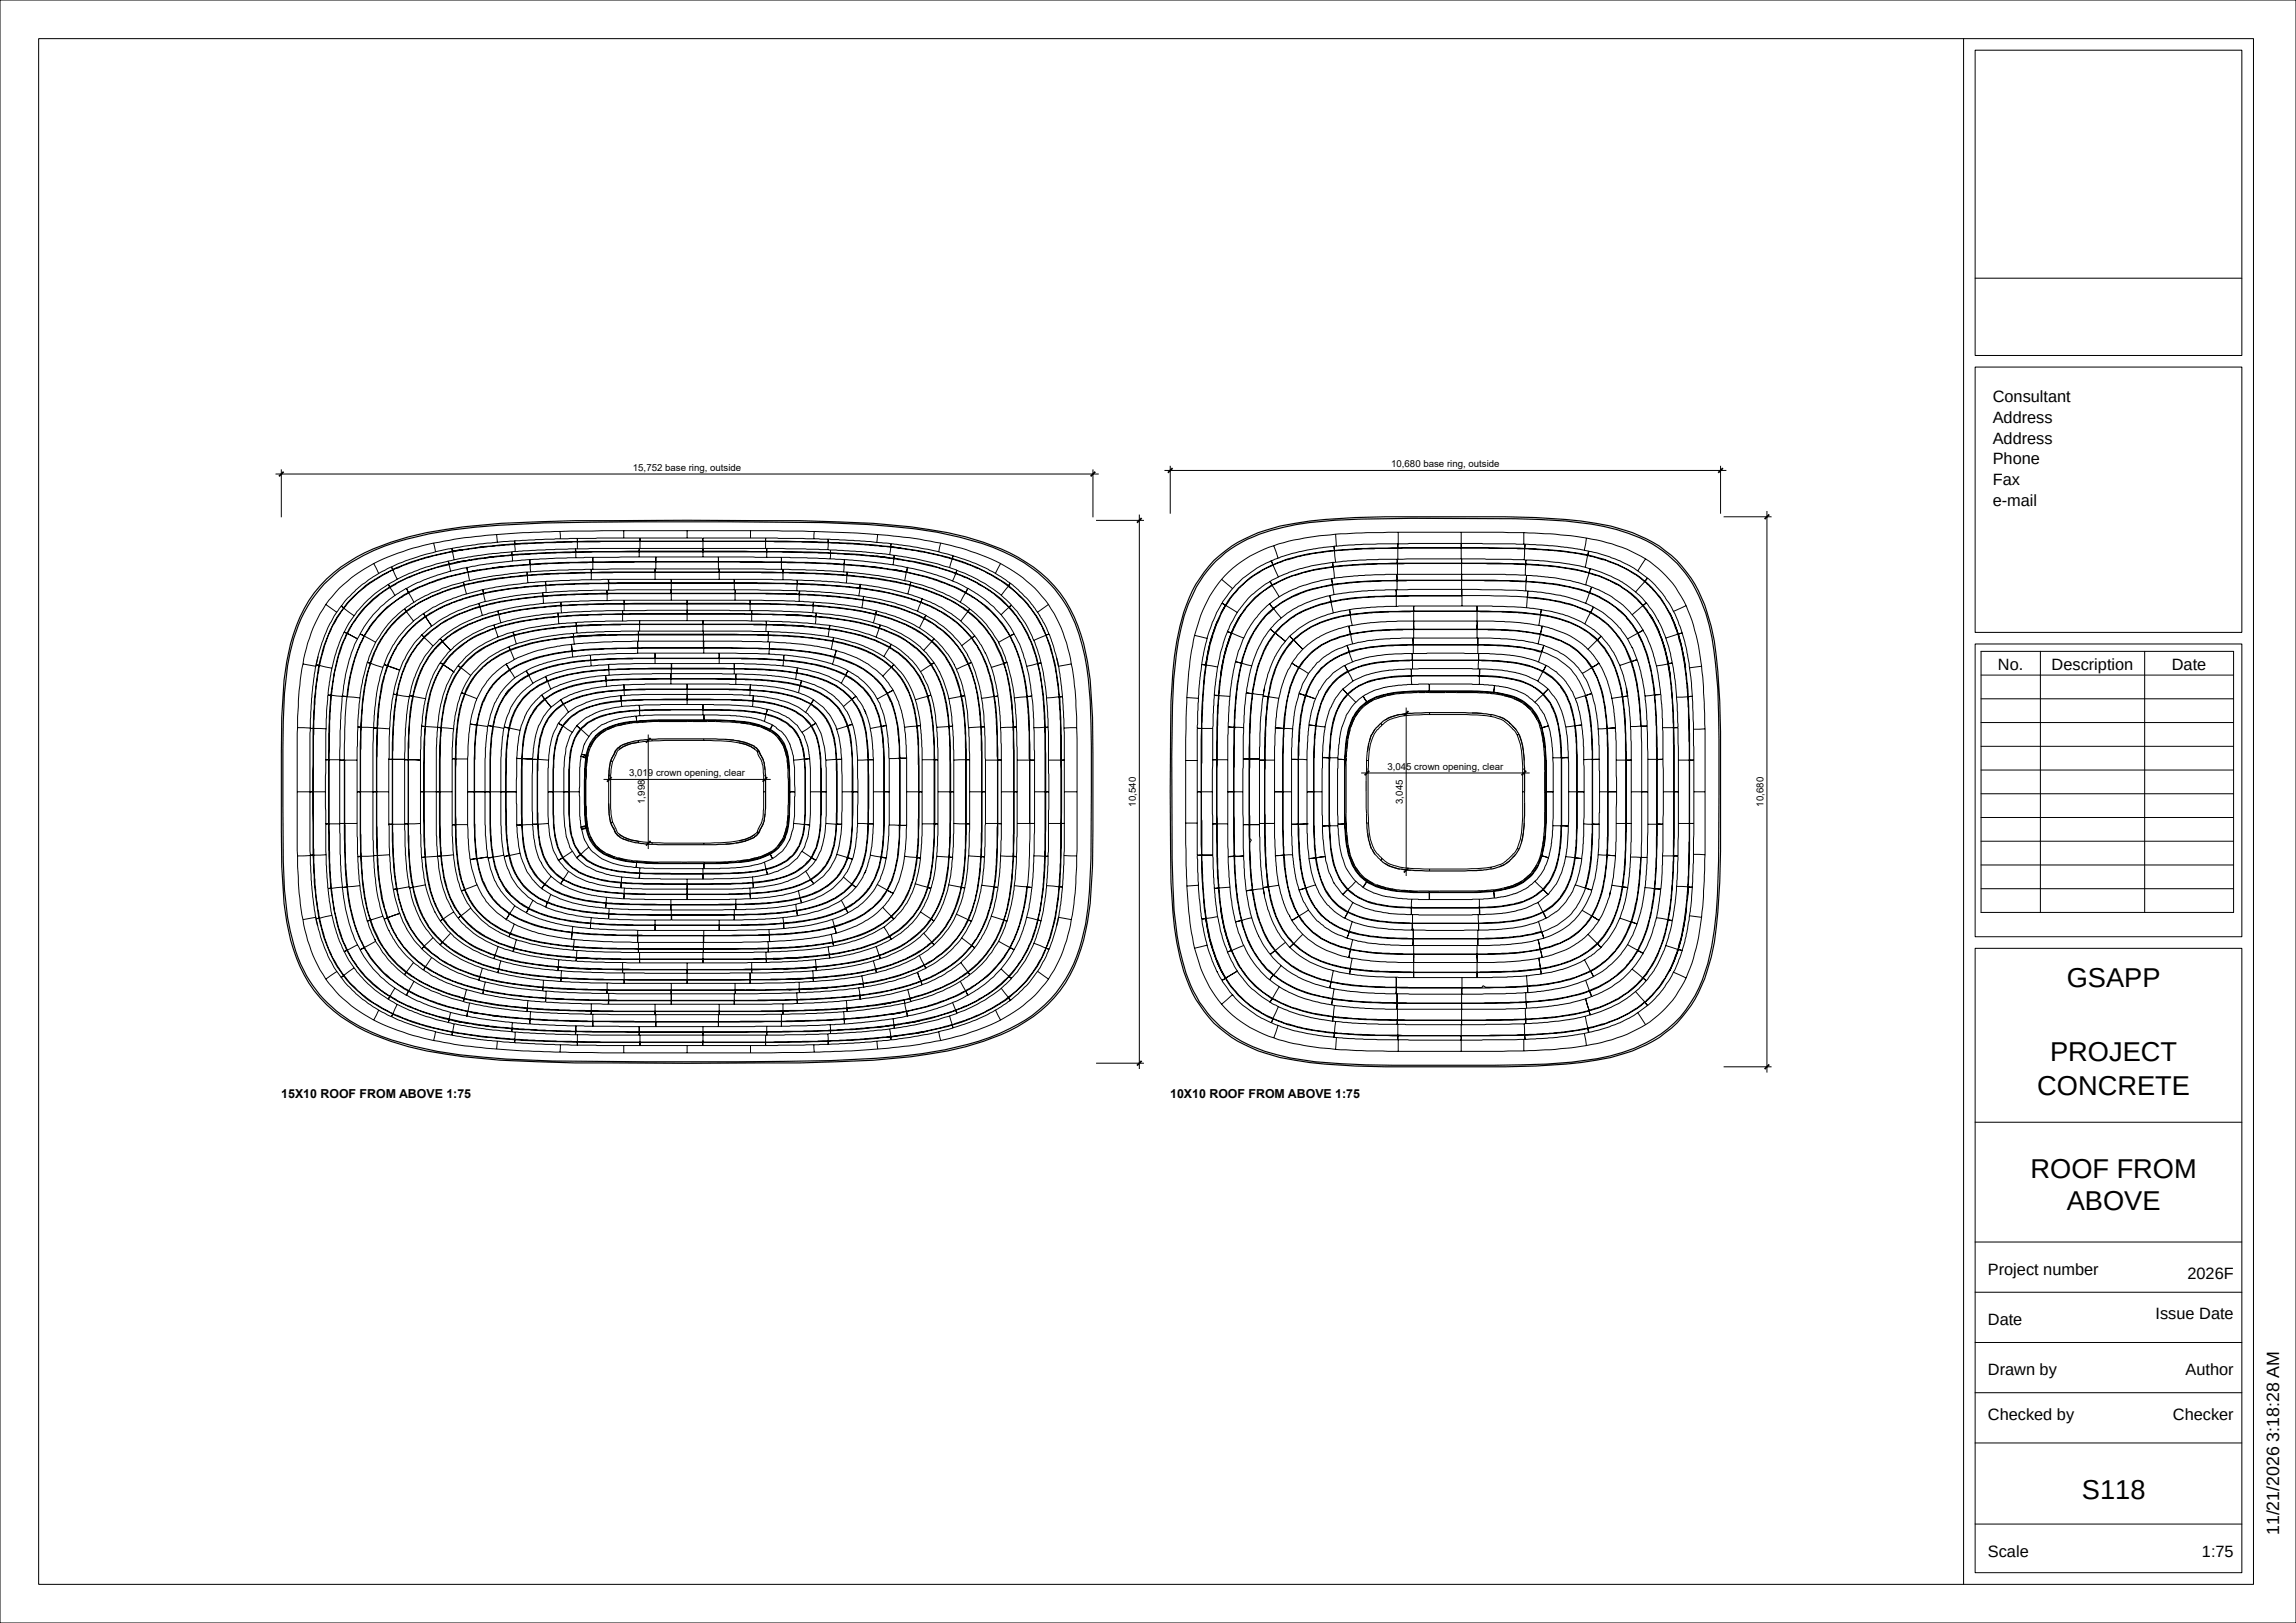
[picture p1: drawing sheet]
<svg xmlns="http://www.w3.org/2000/svg" width="594mm" height="420mm" viewBox="0 0 594 420" stroke-linecap="round" stroke-linejoin="round" font-family="sans-serif">
<defs><g id="words">
<g font-size="7.1">
<text x="534.7" y="255.4">GSAPP</text>
<text x="530.4" y="274.4">PROJECT</text>
<text x="527.1" y="283.3">CONCRETE</text>
<text x="525.3" y="304.8">ROOF FROM</text>
<text x="534.7" y="313.2">ABOVE</text>
<text x="538.6" y="388">S118</text>
</g>
<text font-size="4.6" x="589.7" y="397.3" transform="rotate(-90 589.7 397.3)">11/21/2026 3:18:28 AM</text>
<g font-size="4.2">
<text x="515.5" y="104.1">Consultant</text>
<text x="515.5" y="109.5">Address</text>
<text x="515.5" y="114.8">Address</text>
<text x="515.5" y="120.2">Phone</text>
<text x="515.5" y="125.5">Fax</text>
<text x="515.5" y="130.9">e-mail</text>
<text x="516.9" y="173.4">No.</text>
<text x="530.8" y="173.4">Description</text>
<text x="561.9" y="173.4">Date</text>
<text x="514.3" y="329.9">Project number</text>
<text x="565.9" y="330.9">2026F</text>
<text x="557.7" y="341.4">Issue Date</text>
<text x="514.3" y="342.9">Date</text>
<text x="514.3" y="355.9">Drawn by</text>
<text x="565.4" y="355.9">Author</text>
<text x="514.3" y="367.4">Checked by</text>
<text x="562.1" y="367.4">Checker</text>
<text x="514.3" y="402.9">Scale</text>
<text x="569.7" y="402.9">1:75</text>
</g>
<g font-size="3.2">
<text x="72.8" y="284.1">15X10 ROOF FROM ABOVE 1:75</text>
<text x="302.8" y="284.1">10X10 ROOF FROM ABOVE 1:75</text>
</g>
<g font-size="2.5">
<text x="163.7" y="121.8">15,752 base ring, outside</text>
<text x="359.9" y="120.8">10,680 base ring, outside</text>
<text x="162.8" y="200.8">3,019 crown opening, clear</text>
<text x="358.9" y="199.1">3,04</text>
<text x="363.8" y="199.1">5 crown opening, clear</text>
<text x="166.8" y="208" transform="rotate(-90 166.8 208)">1,998</text>
<text x="293.9" y="208.7" transform="rotate(-90 293.9 208.7)">10,540</text>
<text x="362.9" y="208" transform="rotate(-90 362.9 208)">3,045</text>
<text x="456.2" y="208.7" transform="rotate(-90 456.2 208.7)">10,680</text>
</g>
</g></defs>
<g fill="none" stroke="#000" stroke-width=".26">
<path d="M0 0h594v420h-594zM10 10h573v400h-573zM508 10v400M511 13h69v79h-69zM511 72h69M511 95h69v68.7h-69zM71.3 122.7h213M72.8 121.5v12.4M128.5 138.3l.2 2M128.5 138.3l-4.1 .4a96.4 96.4 0 0 0-12.2 1.8M144.9 137.5l-9.5 .3-6.9 .5M144.9 137.5l.1 1.9"/>
<path d="M149.4 139.3v.8M149.4 139.3l-16.2 .6v.9M161.4 137.3h16.4M161.4 137.3v1.9M161.4 137.3l-16.5 .2M165.6 139.2l-16.2 .1M165.6 139.2h16.2v.9h-16.2M165.6 139.2v.9M165.6 139.2v.8M177.8 137.3v1.9M177.8 137.3h16.4M194.2 137.3l16.5 .2"/>
<path d="M194.2 137.3v1.9M198.1 139.2l16.2 .3M198.1 139.2h-16.2v.9M198.1 139.2v.9M210.7 137.5l10.9 .4 5.5 .4M210.7 137.5l-.1 1.9M214.3 139.5v.8M214.3 139.5v.9M214.3 139.5l10.9 .6 5.4 .6M227.1 138.3l4.1 .4a96.4 96.4 0 0 1 12.2 1.8M227.1 138.3l-.2 2M282.8 121.5v12.4"/>
<path d="M283.6 134.7h12.4M294.8 133.2v143.4M301.3 121.7h145.3M302.8 120.5v12.4M345.5 138.2l-1.4 .2a57.7 57.7 0 0 0-14.6 2.8M345.5 138.2l.2 3.1M361.7 137.7h16.3M361.7 137.7l-8.1 .1-8.1 .4M361.7 137.7v3M378 137.7l16.2 .1M378 137.7v2.9M394.2 137.8l8.2 .4 8 1"/>
<path d="M394.2 137.8v3M410.4 139.2l-.5 3.2M410.4 139.2a44.6 44.6 0 0 1 15.3 5.4M445.1 120.5v12.4M445.9 133.7h12.4M457.1 132.2v145.4M84.3 156.4a38.2 38.2 0 0 0-5.9 15.4M84.3 156.4l2.8 2M88.3 156.8a34.1 34.1 0 0 0-6.5 15.2l1 .2M88.3 156.8l.6 .5M88.9 157.3a38.1 38.1 0 0 0-6.4 14.9M88.9 157.3l.1 .1"/>
<path d="M89 157.4a34 34 0 0 0-6.1 13.9l-.2 .9M89 157.4l2.6 1.9M96.7 145.8a36.5 36.5 0 0 0-12.4 10.6M96.7 145.8l1.3 2.6M100.7 151.7l-.3-.5a30.1 30.1 0 0 0-11.3 12.3l.2 .1M100.7 151.6l.1 .3M100.7 151.7l.1 .2M100.7 151.6v.1M100.8 151.9a28.1 28.1 0 0 0-11 12l-.5-.3M100.8 151.9l.1 .1M100.9 152l-.1 .1a28.7 28.7 0 0 0-10.9 11.8M100.9 152l1.3 2.1"/>
<path d="M101.3 146.7a32.3 32.3 0 0 0-13 10.1M101.3 146.7l.3 .8a33.3 33.3 0 0 0-12.6 9.9M101.3 146.7l.4 .8M101.7 147.5l1.1 2.4M104.9 157.9l.2 .2M104.9 157.9l-.3-.3a29.7 29.7 0 0 0-9.6 13.8M104.9 157.9l.2 .3M105.1 158.2a27 27 0 0 0-9.3 13.4M105.1 158.1l.1 .2M105.1 158.2l.1 .1M105.1 158.1v.1M105.2 158.3l-.3 .2a28 28 0 0 0-7 8.3 46.9 46.9 0 0 0-4.3 19.8l-.1 1.5h-.9"/>
<path d="M105.2 158.3l1.8 2.4M105.6 153.1l.1 .2M105.6 153.1l-.5-.9a30.6 30.6 0 0 0-11.9 11.8M105.7 153.3a28.2 28.2 0 0 0-11.5 11.2M105.7 153.3l.1 .1M105.7 153.3l1.4 2.5M105.8 153.4a28.2 28.2 0 0 0-11.5 11.2M109.8 159.1l-.3-.3a25.8 25.8 0 0 0-10.1 13.1l.8 .3M109.8 159.1l.2 .4M109.8 159.1l.3 .4M110 159.5a26.3 26.3 0 0 0-9.8 12.7M110 159.5h.1"/>
<path d="M110.1 159.6l1.6 2.4M110.1 159.6l-.2 .2a24.9 24.9 0 0 0-8.6 10.2l-.9 2.3-.2-.1M110.1 159.5v.1M112.2 140.5a71 71 0 0 0-15.5 5.3M112.2 140.5l.5 2.3M116 145.2l.2 .7M116 145.2a51.8 51.8 0 0 0-15.5 6l.2 .4M116.2 145.9a56 56 0 0 0-15.3 5.9v.2M116.2 146.1l.4 1.7M116.2 145.9v.2M116.2 146.1l-3.4 .8-3.9 1.3a36.9 36.9 0 0 0-8 3.8M117.1 142.6a54.3 54.3 0 0 0-22.5 8.9l-4 3.7-1.7 2.1"/>
<path d="M117.1 142.8l-.2-.9-2.6 .5a63 63 0 0 0-13 4.3M117.1 142.8l-4.9 1-3.6 1-4 1.4-2.9 1.3M117.1 142.8l.4 2M119.8 142.2l-2.7 .4M119.9 150.6l.2 .7M119.9 150.6l-.3 .1a42.2 42.2 0 0 0-14.9 6.8l.2 .4M120.1 151.3a44.9 44.9 0 0 0-15 6.8M120.7 153.7l-.6-2.2-.3 .1a39.2 39.2 0 0 0-13.6 6l-1 .7M120.7 153.7l-2 .6a33.9 33.9 0 0 0-9.1 4.4l.2 .4M120.8 146.8l-7.7 2-5 1.9-2.9 1.5 .4 .9M120.8 146.8l.2 1.1M120.8 146.8l.2 1.2"/>
<path d="M121 148a49.7 49.7 0 0 0-15.3 5.3M121 148h.1M121 147.9v.1M121 147.9l.1 .1M121.1 148.1l-1.4 .3a50.5 50.5 0 0 0-13.9 5M121.1 148.1l.4 2.1M121.1 148v.1M121.6 144.8l-4 .8M123.7 147.5l-2.6 .5M123.7 147.5l-1.6 .3M123.9 156.1a33 33 0 0 0-14.8 8.2M123.9 156.1l.2 .7"/>
<path d="M124.1 156.9a33.5 33.5 0 0 0-14.4 8M124.1 156.9l.1 .2M124.1 156.8l.1 .1M124.1 156.9h.1M124.1 156.8v.1M124.2 157.1a32.2 32.2 0 0 0-14.3 7.8h-.2M124.2 156.9v.2M124.2 157.1l.6 2.1M124.9 152.6l.2 .7M124.9 152.6l-4.2 1.1M124.9 152.6l.1 .7M125 153.3l.1 .2"/>
<path d="M125 153.3h.1M125.1 153.5a43.2 43.2 0 0 0-15 6M125.1 153.6l-.8 .2a43.1 43.1 0 0 0-14.2 5.8M125.1 153.6l.5 2.1M125.1 153.3v.2M125.1 153.5v.1M126.1 141.4l-2.7 .3M128.1 144l-2.7 .3M128.7 140.3l4.4-.4 .1 .9M128.7 140.3l-5.1 .5-6.4 1-.2 .1 .1 .9M128.8 158.1a34.2 34.2 0 0 0-14.9 7.2M128.8 158.1l.2 .6"/>
<path d="M128.8 158.1l.2 .7M129 158.9a32.7 32.7 0 0 0-14.5 7M129 158.7v.2M129 158.9l.1 .1M129.1 159l-4.5 1.3-3.3 1.3-3.9 2.2-2.8 2.2-.1-.1M129.1 159l.5 2.1M130 146.6l-2.7 .3M132.4 142.8l.1 .7M132.4 142.8l-8.6 .9-7.8 1.5M132.4 142.8l.1 .9M132.5 143.5l-9.6 1.1-6.7 1.3M132.5 143.7l-8.6 .9-7.7 1.5"/>
<path d="M132.5 143.7l.1 1.5M132.5 143.5v.2M132.7 146.3v.1M133.2 140.8l-8.6 .8-7.5 1.2M133.2 140.8l.1 1.9M136.4 148l8-.5 8.5-.2 .1 .8M136.4 148l-8.8 1-7.7 1.6M136.4 148.9l-7.9 .9-4.6 .8-3.7 .9-.1-.2M136.4 148.8l-2.7 .3a80.3 80.3 0 0 0-13.6 2.2M136.4 148v.8M136.4 148l.1 .8M136.4 148.8h.1"/>
<path d="M136.4 148.8l.1 .1M136.5 148.9l.1 1.9M136.5 148.8v.1M136.6 150.8l4.5-.3 .1 .8M136.6 150.8l-6.5 .8-5.2 1M137.1 144.8l-7.9 .7-8.4 1.3M137.1 144.8l.1 1.2M137.1 144.8l.1 1.3M137.2 146l-5.4 .4-8.1 1.1M137.2 146.1l-6.2 .5-9.9 1.5M137.2 146.1l.1 1.9M140.4 153.4l-8.3 .9-8.2 1.8"/>
<path d="M140.4 153.4l6.9-.5 9.7-.2v.8M140.4 153.4l.1 .8M140.5 154.2l-4.1 .4a82 82 0 0 0-12.2 2.3M140.5 154.3l-7.9 .9-3.9 .7-4.5 1.2M140.5 154.3l.1 1.8M140.5 154.2v.1M141.2 151.5l.1 1.8M141.2 151.5l-8.8 .8-7.3 1.3M141.2 151.3v.2M144.4 158.6l-8.8 1.1-4.2 .9-3.6 1.1M144.4 159.4v.2l-3.4 .3-6.5 1-6.4 1.7M144.4 158.6h.9"/>
<path d="M144.4 158.6l.1 .8M144.4 158.6v.8M144.4 159.4h.1M144.5 159.6l.1 1.8M144.5 159.4v.2M145.1 155.8l.1 .8M145.1 155.8l-8 .7-3.3 .5-5 1.1M145.2 156.6l-4.1 .4a74.7 74.7 0 0 0-12.1 1.9M145.2 156.8l-3.6 .2-6 .7-6.5 1.3M145.2 156.8l.1 1.8M145.2 156.6v.2M148.9 142.8l-8.2 .2-8.2 .5"/>
<path d="M148.9 142l-9.8 .3-6.7 .5M148.9 142.8l-1.4 .2-8.3 .2-6.7 .5M148.9 142l.1 .8M148.9 142v.8M148.9 142.8h.1M149 142.9v1.4M149 142.8v.1M149.4 140.1a198.4 198.4 0 0 0-29.6 2.1M149.4 140.2v1.8M149.4 140.2l-16.2 .6M149.4 140.1v.1M153 148.2l-8.2 .2-8.3 .5"/>
<path d="M153 148.1l-11.1 .3-5.4 .4M153 148.2v1.8M153 148.1v.1M153.4 145.5v1.8M153.4 144.2l-9.5 .2-6.8 .4M153.4 145.5l-16.2 .6M153.4 144.2v1.3M157 153.5l-11 .3-5.5 .4M157 153.5v.2l-7.9 .1-8.6 .5M157 153.5h.1M157.1 153.5l47 .1M157.1 153.5v.2"/>
<path d="M157.1 153.7v1.7M157.5 152.7l16.1-.1v1l-16.5 .1M157.5 152.7h-.4v.8M157.5 150.8a174.7 174.7 0 0 0-31.1 2.4l-1.3 .3M157.5 151v1.7M157.5 150.8h24.4a422 422 0 0 1 37.9 1l2.7 .3M157.5 150.8l-.1-.9-6.8 .1-9.2 .4-.2 .1v.8M157.5 151l-8.7 .1-7.6 .4M157.5 150.8v.2M161.1 158.8h33.4M161.1 158.8a172.6 172.6 0 0 0-26.3 1.9l-5.4 1.3-1.3 .5M161.1 158h.4"/>
<path d="M161.1 159v1.7M161.1 158l-8 .1-7.8 .5M161.1 159l-8.7 .1-7.9 .5M161.1 158v.8M161.1 158v1M161.1 158.8h.4M161.1 158.8v.2M161.5 155.3h12.2M161.5 156.3h16.3M161.5 155.3v1M161.5 155.3l-8.5 .1-7.9 .4M161.5 156.3l-9 .1-7.3 .4"/>
<path d="M161.5 156.3v1.7M165.4 141.9h16.5M165.4 142.8h16.5M165.4 141.9l-16.5 .1M165.4 142.8l-16.4 .1M165.4 142.8v1.3M165.4 141.9v.9M165.6 140.1l-16.2 .1M165.6 140l-16.2 .1M165.6 140.1v1.8M165.6 140h37.9l10.8 .3M165.6 140v.1"/>
<path d="M169.5 148l-16.5 .1M169.5 147.2h16.6M169.5 148.1h16.6M169.5 147.2v.8M169.5 148.1v1.8M169.5 147.2l-16.5 .1v.8M169.5 148.1l-16.5 .1M169.5 148h16.6M169.5 147.2v.9M169.5 148v.1M169.7 144.1h16.2M169.7 145.4h16.2"/>
<path d="M169.7 144.1l-16.3 .1M169.7 145.4l-16.3 .1M169.7 145.4v1.8M169.7 144.1v1.3M173.7 149.9h-16.2v.9M173.7 150.9l-16.2 .1M173.7 155.3h4.1M173.7 150.9v1.7M173.7 149.9v1M173.7 153.6v1.7M173.7 152.6h16.5v1M173.7 153.6h16.5"/>
<path d="M173.7 149.9h16.3M173.7 150.9h16.3M173.7 152.6v1M177.8 155.3h16.3M177.8 156.3h16.3M177.8 156.1l-23.1 .1-9.5 .4M177.8 156.3v1.6M177.8 155.3v.8M177.8 156.1v.2M177.8 158.9v1.7M177.8 157.9l16.3 .1M177.8 158.9l16.7 .1"/>
<path d="M177.8 157.9l-16.3 .1M177.8 158.9l-16.7 .1M177.8 156.1l16.3 .1M177.8 155.3v1M177.8 157.9v1M181.9 140.1h16.2M181.9 142.8v1.3M181.9 141.9h16.5M181.9 142.8h16.5M181.9 141.9v.9M181.9 140.1v1.8M185.9 145.4v1.8"/>
<path d="M185.9 144.1l16.3 .1M185.9 145.4l16.3 .1M185.9 144.1v1.3M186.1 147.2v.8M186.1 147.2l16.5 .1v.8M186.1 148.1l16.5 .1M186.1 148l16.5 .1M186.1 148.1v1.8M186.1 147.2v.9M186.1 148v.1M190 149.9l16.3 .2M190 150.9l16.2 .2"/>
<path d="M190 149.9v1M190 150.9v1.7M190.2 153.6v1.7M194.1 156.2l10.9 .2M194.1 158h.4M194.1 155.3l8.5 .1 7.9 .4M194.1 156.3l9 .1 7.3 .4M194.1 155.3v.9M194.1 156.3v1.7M194.1 155.3v1M194.1 156.2v.1M194.5 158.8l8.3 .2"/>
<path d="M194.5 159v1.7M194.5 158.8v.2M194.5 158l7.7 .1 9 .5M194.5 159l8.7 .1 7.9 .5M194.5 158v.8M194.5 158v1M198.1 140.1l16.2 .3M198.1 140.1v1.8M198.4 142.7l-35.7-.1-13.8 .2M198.4 142.7a274.4 274.4 0 0 1 32.9 1.7M198.4 142.8v1.4M198.4 141.9l10 .1 6.5 .3"/>
<path d="M198.4 142.8l16.5 .4M198.4 141.9v.8M198.4 142.7v.1M202.2 145.4l-43.4-.1-12.2 .2-9.4 .5M202.2 144.2l6.5 .1 9.8 .5M202.2 145.5l16.2 .6M202.2 145.4l9.5 .2 6.7 .4M202.2 144.2v1.2M202.2 144.2v1.3M202.2 145.5v1.8M202.6 148.1a163 163 0 0 1 30.2 2.6l2.7 .6M202.6 148.2v1.8"/>
<path d="M202.6 148.2l8.2 .2 8.3 .5M202.6 148.1v.1M202.8 159a97 97 0 0 1 23.4 3l1.3 .5M202.8 159l7.4 .4M204.1 153.6l2.1 .1M204.1 153.6l2.7 .1M205 156.4l5.4 .2M205 156.4h1.7M206.3 150.1l9.3 .4 7 .7M206.3 150.1v1M206.3 151.1l11.3 .6 4.9 .6M206.3 151.1l-.1 1.8"/>
<path d="M206.8 153.9l9.5 .5 7 .9M206.8 153.7v.2M206.8 153.9v1.7M206.8 153.7l9.7 .6 6.8 .9M206.9 152.9l8.1 .4 7.2 .9M206.9 152.9l-16.6-.3v1h7.7l8.8 .3M206.9 152.9l-.1 .8M210.4 156.8l3.6 .2 6 .7 6.5 1.3M210.4 156.8l-.1 1.7M210.4 156.6v.2M210.4 156.6l4.1 .4a75.7 75.7 0 0 1 12.1 1.9M210.5 155.8l8 .7 3.3 .5 5 1.1"/>
<path d="M210.5 155.8l-.1 .8M211.1 159.6l-.1 1.8M211.1 159.4v.2M211.1 159.4h.1M211.2 158.6l3.2 .3a64.6 64.6 0 0 1 13.4 2.8M211.2 159.4v.2l3.4 .3 6.5 1 6.4 1.7M211.2 158.6v.8M211.2 158.6l-.1 .8M214.3 140.3l5.4 .2 10.8 .9M214.3 140.4l8 .4 8.2 .8M214.3 140.4l-.1 1.8M214.9 142.3l8 .4 8.5 1"/>
<path d="M214.9 143.2l11.1 .7 5.3 .7M214.9 143.2l-.1 1.4M214.9 142.3v.9M218.3 148.7l-.1 .1M218.4 146l8.1 .7 8 1.3M218.4 146.1l6.2 .5 9.9 1.5M218.4 146.1l-.1 1.9M218.4 146v.1M218.5 144.8l5.5 .5a66.9 66.9 0 0 1 10.4 1.5h.4M218.5 144.8l-.1 1.2M219.1 148.9l-.1 1.9M219.2 148l8 .9 8.5 1.7"/>
<path d="M219.2 148l.1 1 7.8 .8 4.6 .8 3.7 .9 .1-.2M219.2 148l-8-.5-8.5-.2-.1 .8M219.2 148l-.1 .9M222.2 154.2l1.3 .1M222.5 152.1a71.6 71.6 0 0 1 15.8 3.7M222.5 152.1v.2M222.5 152.3l4.7 .7a55.5 55.5 0 0 1 9.3 2.3l1.8 .6M222.5 152.3l-.3 1.9M222.5 152v.1M222.6 151.2a70 70 0 0 1 16 3.7l-.2 .6M222.6 151.2l-.1 .8M223.3 155.3l3.2 .6a43.8 43.8 0 0 1 12.6 4.2"/>
<path d="M223.3 155.3l-.3 2M223.3 155.2h.1M223.3 155.2v.1M223.4 155.2a47.2 47.2 0 0 1 15.8 4.8M223.4 155.1l-.1 .1M223.4 155.1v.1M223.4 155.2l-.1 .1M223.5 154.3l-.1 .8M223.5 154.3l.4 .1a50.9 50.9 0 0 1 15.7 4.8M225.6 146.6l2.7 .3M226.5 159l4.2 1.2 1.9 .8a27.7 27.7 0 0 1 6.5 3.4l1.9 1.6 .1-.1M226.5 159l-.5 2.1"/>
<path d="M226.6 143.9l3.6 .4M226.6 158.9l-.1 .1M226.6 158.7v.2M226.6 158.9a32.7 32.7 0 0 1 14.5 7M226.8 158.1l-.2 .6M226.8 158.1l1.8 .5a32.5 32.5 0 0 1 13.1 6.7M226.8 158.1l-.2 .7M230.5 141.6l8.4 1.2 7.2 1.8h.2l.3-.8M230.5 141.5l2.7 .3M230.5 141.4l2.7 .4M230.5 141.6l-.3 1.9M230.6 140.7l9.4 1.4 6.6 1.7"/>
<path d="M230.6 140.7l-.1 .7M230.6 140.7l-.1 .9M230.9 147.3l2.6 .5M231.3 144.6l4.6 .7 6.1 1.4 5.3 1.7M231.3 144.4v.2M231.3 144.4a73.8 73.8 0 0 1 16 3.9M231.3 144.6l-.2 1.6M231.4 143.7l5.1 .8a71.3 71.3 0 0 1 11.1 3l-.2 .6M231.4 143.7l-.1 .7M231.4 143.7l-.1 .9M233.2 141.8a63.2 63.2 0 0 1 24.4 7.5l3.4 2.2M234.5 148.1l1.4 .3a50.5 50.5 0 0 1 13.9 5"/>
<path d="M234.5 148.1l-.4 2.1M234.5 148h.1M234.5 148v.1M234.6 148a49.7 49.7 0 0 1 15.3 5.3M234.6 148l-.1 .1M234.6 147.9v.1M234.6 147.9l-.1 .1M234.8 146.8h.1a61 61 0 0 1 15.5 5.4l-.4 .9M234.8 146.8l-.2 1.2M234.8 146.8l-.2 1.1M235.5 151.3a44.9 44.9 0 0 1 15 6.8M235.5 151.5l1.3 .4a35.3 35.3 0 0 1 13.6 6.4"/>
<path d="M235.5 151.5l-.6 2.2M235.5 151.3v.2M235.7 150.6l-.2 .7M235.7 150.6l.3 .1a42.3 42.3 0 0 1 14.9 6.8l-.2 .4M238.3 155.8a30.5 30.5 0 0 1 13.2 9.2M238.3 155.9l-.9 2.3M238.3 155.9a32.9 32.9 0 0 1 10.8 6.6l2.3 2.6M238.3 155.8v.1M238.4 155.5l.3-.6a34.4 34.4 0 0 1 12.7 8.6l.8 1M238.4 155.5l-.1 .3M239.3 159.7l-.1 .3M239.6 159.2l-.3 .5"/>
<path d="M239.6 159.2a27.1 27.1 0 0 1 10.8 10.3M243.4 140.5a71 71 0 0 1 15.5 5.3M243.4 140.5l-.5 2.3M246.4 144.6l3.7 1.3a38.9 38.9 0 0 1 10.8 5.7l.5-.7M246.4 144.6l-.7 2.3M246.6 143.8l.3 .1a44.2 44.2 0 0 1 14.5 7M246.6 143.8l-.2 .8M247.3 148.3a36.6 36.6 0 0 1 12.9 7.8l.9 1M247.3 148.4a40.1 40.1 0 0 1 9.7 5.1l4 3.7M247.3 148.4l-.8 1.9M247.3 148.3v.1M247.4 148.2l.2-.6a34.5 34.5 0 0 1 14.1 8.9l-.3 .3"/>
<path d="M247.4 148.1l-.1 .2M247.4 148.1v.1M247.4 148.2l-.1 .1M249.8 153.4a28.2 28.2 0 0 1 11.5 11.2M249.8 153.4l-1.3 2.4M249.9 153.3a28.3 28.3 0 0 1 14.5 18.9l.9 4 .5 4.1M249.9 153.3l-.1 .1M250 153.1l.5-.9a28.9 28.9 0 0 1 11.9 11.8M250 153.1l-.1 .2M250.4 158.3a23.8 23.8 0 0 1 7.2 8.5l2.1 4.9M250.4 158.3l-1.8 2.4M250.5 158.2a27 27 0 0 1 9.3 13.4"/>
<path d="M250.5 158.1l-.1 .2M250.5 158.1v.1M250.5 158.2l-.1 .1M250.7 157.9l.3-.3a27 27 0 0 1 7.5 8.8M250.7 157.9l-.2 .2M250.7 157.9l-.2 .3M258.9 145.8l-1.3 2.5M258.9 145.8a36.5 36.5 0 0 1 12.4 10.6M259.1 154l1.8-2.3a28.2 28.2 0 0 1 7.4 8.1l1.3 2.3 1 2.3M261 157.2l-2 1.9M261 151.5a31 31 0 0 1 9.7 12.9M261.1 157.1l-.1 .1"/>
<path d="M261.1 151.3h.1M261.1 157.1h.1M261.2 157.1a30.5 30.5 0 0 1 7.4 14.6M261.2 157.1l-.1 .1a31.4 31.4 0 0 1 7.3 14.2l.1 .3M261.2 151.3l-.2 .2M261.4 150.9l-.2 .4M261.4 150.9a29.5 29.5 0 0 1 10 13.2l-.8 .3M261.4 156.8l.3-.2a17 17 0 0 1 3.3 4.2 33.7 33.7 0 0 1 4.4 10.7M261.4 156.8l-.2 .3M261.4 156.8l-.3 .3M271.3 156.4a38.2 38.2 0 0 1 5.8 15.4M271.3 156.4l-2.8 2"/>
<path d="M316 149.9l2.8 2.4M316 149.9a35.8 35.8 0 0 0-7 14.5M316.2 156.1l-.1 .1M317 156.6a42.5 42.5 0 0 0-5.1 15.5M317 156.6l-.9-.5a39.4 39.4 0 0 0-5.2 15.8l1 .2M317 156.6l-1.2 2M317 156.6l3.1 1.9M321 159l-1.8 3.1-.7 1.6M328.4 156.2a27.9 27.9 0 0 0-8.8 15M328.4 156.2l.1 .1M328.5 156.3l.9 1.1M328.5 150.4l.6 .9"/>
<path d="M328.5 150.4a26.2 26.2 0 0 0-11 13M328.5 150.4l.5 .9M328.8 145.1a26.8 26.8 0 0 0-12.7 10.9l.9 .6M328.8 145.1l.1 .1M328.9 145.2l.4 .9M328.9 145.2l.3 .9M329 151.3a25.3 25.3 0 0 0-10.5 12.5M329 151.3l.1 .2M329 151.3h.1M329.1 151.5a24.9 24.9 0 0 0-10.5 12.3M329.1 151.5l1.8 2.9M329.2 146.1a26.7 26.7 0 0 0-12.2 10.5"/>
<path d="M329.2 146.1l.1 .1M329.2 146.1h.1M329.3 146.2a26.1 26.1 0 0 0-9.1 6.4l-.2 .2a28.9 28.9 0 0 0-6.4 12.1l-.6 1.9-1 5.3M329.3 146.2l1.4 3.1M329.3 146.1v.1M329.4 157.4a25.8 25.8 0 0 0-8.3 14.2M329.4 157.4l2 2.5M329.5 141.2a29.9 29.9 0 0 0-13.5 8.7M329.5 141.2l1.1 3.2M344 154.1a26.9 26.9 0 0 0-15.2 8.4l-.2 .3M344 154.1l.3 1.5M344.3 155.8l-3 .8a22.4 22.4 0 0 0-10 5.7l-1.4 1.5"/>
<path d="M344.3 155.6a25.9 25.9 0 0 0-13.6 7.1l-.9 1.1M344.3 155.8l.6 2.8M344.3 155.6v.2M344.5 150l-.1-.3-3.3 .7a33 33 0 0 0-12.7 5.8M344.5 150l.2 1.2M344.7 151.4l-2.7 .5a31.2 31.2 0 0 0-12.7 5.8 23.7 23.7 0 0 0-7.2 10.9l-.9 3M344.7 151.2v.2M344.7 145.5l.1 1.1M344.7 145.5l.2 1.1M344.7 151.2a36 36 0 0 0-11.9 3.9l-3.4 2.3M344.7 151.4l.4 2.5M344.7 145.5a42.4 42.4 0 0 0-16.2 4.9"/>
<path d="M344.8 146.6a42.9 42.9 0 0 0-15.7 4.7M344.8 146.6l.1 .1M344.8 146.6h.1M344.9 146.7l-5.5 .9-2.4 .6-2.9 .9-4.2 2-.8 .2M344.9 146.7l.3 2.9M344.9 158.6a27.2 27.2 0 0 0-9.1 4.2l-2.2 1.8M344.9 146.6v.1M345.1 141.3l-.2 .1a57.2 57.2 0 0 0-15.2 3.3l-.9 .4M345.1 141.6l.1 .8M345.1 141.3v.3M345.2 142.4a50.3 50.3 0 0 0-15.9 3.7M345.2 142.5l-4.9 .6-4.5 .9-3.8 1.1-2.7 1.1"/>
<path d="M345.2 142.5l.3 2.9M345.2 142.4v.1M349.1 157.7l.1 .3M349.1 157.7l-4.2 .9M349.1 157.7v.3M349.1 158l.2 1M349.1 158h.1M349.2 158l.1 1M349.3 159a26 26 0 0 0-14.7 6.5M349.3 159.2l-3.6 .7a23.4 23.4 0 0 0-9 4l-2 1.7M349.3 159.2l.5 2.6M349.3 159v.2"/>
<path d="M361.2 154.2l-4.3 .1a71.8 71.8 0 0 0-12.6 1.3M361.2 153.1l-.1-.5-7.2 .2-4.6 .4-5.3 .9M361.2 154.3l-8.7 .3-5.3 .6-2.9 .6M361.2 153.1v1.1M361.2 154.3v2.6M361.2 154.2v.1M361.3 148.9v-.3l-9.8 .3-5.8 .6-1.2 .2v.3M361.3 148.9l.1 1.2M361.3 148.9h.1M361.4 145.7l-8.3 .2-8.2 .7M361.4 150.3l-8.4 .2-4.9 .4-3.4 .5M361.4 150.1v.2"/>
<path d="M361.4 144.9v-.2l-7.8 .1-8.9 .7M361.4 145.7v.2l-7.8 .1-8.7 .7M361.4 150.1l-7 .2-9.7 .9M361.4 144.9v.8M361.4 150.3v2.3M361.4 148.9v1.2M361.4 150.1h16.7M361.4 144.9h.1M361.4 145.7h.1M361.5 144.9v.8M361.5 145.7h16.6M361.5 145.9v2.7"/>
<path d="M361.5 145.7v.2M361.6 141.7l-9.6 .2-6.8 .5M361.6 140.7v1M361.6 140.7l-8.8 .1-7.7 .5M361.6 141.9l-9.1 .1-7.3 .5M361.6 141.7v.2M361.6 141.9v2.8M361.6 141.7h16.4M365.7 156.8l-9.3 .2-7.3 .7M365.7 158.2l-8.7 .2-4.2 .3-3.4 .5-.1-.2M365.7 156.8v1.3M365.7 156.8h12.5"/>
<path d="M365.7 158.2h16.4M365.7 158.1l-4.1 .1a73.1 73.1 0 0 0-12.3 .8M365.7 158.1h16.4M365.7 158.2v2.5M365.7 158.1v.1M378 141.7l16.4 .2M378 140.6l-16.4 .1M378 141.8l-16.4 .1M378 140.6l16.5 .2M378 141.8l16.4 .2-.1 2.8M378 140.6v1.1M378 144.6h-14l-2.5 .1v.2"/>
<path d="M378 141.8v2.8M378 141.7v.1M378 144.6h.1M378.1 150.1h8.4l8.3 .3M378.1 148.6h11.3l5.5 .3M378.1 150.2l16.7 .3M378.1 148.6v.3M378.1 145.7l16.6 .2M378.1 148.9v1.2M378.1 145.8l-16.6 .1M378.1 152.5l-16.9 .1v.5M378.1 154.2l-16.9 .1"/>
<path d="M378.1 153.1v1M378.1 144.6v1.1M378.1 152.5v.6M378.1 144.6l16.2 .2M378.1 145.8l13.3 .1 3.3 .2M378.1 148.6h-16.7v.3M378.1 150.2l-16.7 .1M378.1 150.2v2.3M378.1 154.1l-16.9 .1M378.1 145.8v3.1M378.1 145.7v.1M378.1 150.1v.1"/>
<path d="M378.1 153.1h.1M378.1 154.1h.1M378.2 153.1v-.6l10.2 .1 6.8 .3v.6M378.2 153.1v1M378.2 156.8h3.9M378.2 154.1l11.3 .1 5.6 .3M378.2 154.1v2.7M382.1 158.1l4.1 .1a73.1 73.1 0 0 1 12.3 .8M382.1 156.8v1.3M382.1 156.8l5.7 .1a71 71 0 0 1 10.8 .8h.1M382.1 158.2l10.6 .3 5.8 .7M382.1 158.2v2.5"/>
<path d="M382.1 158.1v.1M394.3 144.8l.4 .1M394.4 141.9h.1M394.5 140.8l8.3 .5 5.9 .8 2.3 .5M394.5 141.9l9.2 .7 7 1.1M394.5 140.8v.3M394.5 141.9l4 .2a68.3 68.3 0 0 1 12.2 1.5M394.5 141.1v.8M394.5 141.1l-.1 .8M394.7 145.9l1.4 .1a70.1 70.1 0 0 1 15 2.2M394.7 144.9v1M394.7 144.9l3.6 .2a60.4 60.4 0 0 1 13.1 2"/>
<path d="M394.7 146.1l5.9 .4a60.1 60.1 0 0 1 9.6 1.6l.9 .2M394.7 145.9v.2M394.7 146.1l-.1 2.7M394.8 150.4a53.1 53.1 0 0 1 16.4 2.9M394.8 150.5l8 .8 3.3 .6 4.9 1.5 .2-.1M394.8 150.5l-.1 2.4M394.8 150.4v.1M394.9 149.2l-.1 1.2M394.9 148.9l5.6 .4 5.7 .9 4.3 1.2 1.2 .6M394.9 148.9v.3M395.1 154.6l5.5 .6 5.2 1.1 3.3 1.2 2.3 1.1M395.1 154.5a47.3 47.3 0 0 1 12.5 2.3l3.9 1.6"/>
<path d="M395.1 154.6l-.2 2.7M395.1 154.5v.1M395.2 153.5l.1-.6 4.8 .6a34.6 34.6 0 0 1 12.1 3.5l-.2 .4M395.2 153.5l-.1 1M398.5 159.2l3.6 .7a22.5 22.5 0 0 1 11.1 5.7M398.5 159v.2M398.5 159a26.7 26.7 0 0 1 14.8 6.5M398.5 159.2l-.4 2.6M398.7 157.7l.2 .1a27 27 0 0 1 15.3 6.8M398.7 157.7v.3M398.7 158l-.2 1M410.7 143.7l2.3 .6a32.3 32.3 0 0 1 12.2 6l.3 .1"/>
<path d="M410.7 143.7l-.6 3.1M410.7 143.6h.1M410.7 143.6v.1M410.8 143.6a33.1 33.1 0 0 1 14.7 6.8M410.8 143.6l-.1 .1M410.9 142.8l-.2 .8M410.9 142.8h.1M411 142.6l-.1 .2M411 142.6a34.6 34.6 0 0 1 15 6.8l.2 .2M411 142.6v.2M411 142.8l-.2 .8M411.1 148.3l2.6 .8 3.1 1.4a25.5 25.5 0 0 1 8.2 6.2"/>
<path d="M411.1 148.2a25.6 25.6 0 0 1 14 8.5M411.1 148.3l-.9 3.1M411.1 148.2v.1M411.2 153.3a23.8 23.8 0 0 1 12.6 10.5M411.2 153.4a23.6 23.6 0 0 1 7.6 4.6l1.9 1.7 1.6 2 1.3 2.2M411.2 153.4l-1 2.7M411.2 153.3v.1M411.3 147.3l-.2 1M411.3 147.3h.1M411.4 147.1a28.7 28.7 0 0 1 14.5 8.9M411.4 147.1v.2M411.4 147.3l-.3 .9"/>
<path d="M411.4 147.1l-.1 .2M411.5 158.4a22.9 22.9 0 0 1 10.6 12.8M411.5 158.4v.2l1.8 1.1a20.7 20.7 0 0 1 7.4 8.6l1.2 2.9M411.5 158.4l-1.5 3M411.7 152l.1-.1a27.8 27.8 0 0 1 8 4.6l2.9 3.1 2.4 3.4-1.5 .9M411.7 152l-.5 1.3M412 157.4l-.5 1M412 157.4h.1M412.1 157.4l.2-.3a23.1 23.1 0 0 1 10.4 11.5l.8 2.1M412.1 157.4l-.6 1M425 156.8l2.5 3.5 1.5 3.1a41.5 41.5 0 0 1 2.4 8.2l.1 .2M425 156.7l-2.7 2.3"/>
<path d="M425.1 156.7l.9 1 2.2 3.6M425.5 150.5l1.7 1.6a29.6 29.6 0 0 1 6.8 12M425.5 150.5l-2.4 2.7M425.5 150.4h.1M425.6 150.4a30.1 30.1 0 0 1 8.6 13.7M425.6 150.4l-.1 .1M425.7 144.6a28.9 28.9 0 0 1 10.5 12.1M425.7 144.6l-2 3.1M425.8 156v.1M425.9 156l1.4 1.8 1.7 2.8M425.9 156l-.8 .7M425.9 156l-.9 .7"/>
<path d="M426.2 149.6a25.2 25.2 0 0 1 6.7 8.6M426.2 149.6l-.6 .8M426.2 149.6l-.7 .8M426.9 159l2.2 4.1 .9 2.3M432 158.6l2.2 5.5M432.9 158.2l1.2 2.5 1.1 3.1M436.2 156.7a53.3 53.3 0 0 1 4 15.7M436.2 156.7l-3.3 1.5M78.4 171.8a85.2 85.2 0 0 0-1.4 16.5M78.4 171.8l3.3 .6M82.5 172.2a95 95 0 0 0-1.5 16.3M82.5 172.2l-.7-.1-.1 .4a86.6 86.6 0 0 0-1.4 16"/>
<path d="M82.7 172.2l-1 6.5-.4 5.2-.1 4.6M82.7 172.2l3.2 .7M85 179.8v.1M85.6 179.9l-.5 8.3-.1 8.4M85.6 179.9l-.8 .1-.3 3.9-.2 5.5 .1 7.2M85.8 179.9l-.3 2.8-.3 7.1v30.2l.3 7.1 .3 2.8M85.8 179.9l2.8 .3M89.3 163.7l-.3-.2a48.1 48.1 0 0 0-4.1 16.3l.9 .1M89.3 163.7l.4 .2M89.3 163.6v.1M89.7 163.9a50.5 50.5 0 0 0-4.1 16M89.7 163.9h.2"/>
<path d="M89.9 163.9a46.2 46.2 0 0 0-4.1 15.5v.5M89.9 163.9l2.6 1.4M93.2 164a31.4 31.4 0 0 0-3.6 9.8l-1 6.3M93.2 164l1.1 .6M93.2 164l1 .5M93.7 164.3h.1M94.2 164.5a41.4 41.4 0 0 0-4.4 15.7M94.2 164.5l.1 .1M94.3 164.6l-.1 .2a43.6 43.6 0 0 0-4.3 15.5M94.3 164.6l2.9 1.6M95 171.4a62.1 62.1 0 0 0-2.4 16.7M95 171.4l.8 .2"/>
<path d="M95 171.4l.8 .3M95.2 171.4v.1M95.5 162.3l.1 .1M95.8 171.6a63.4 63.4 0 0 0-2.5 19.3l-.1 14M95.8 171.6l3.3 1.1M99.1 172.7a58.2 58.2 0 0 0-2.4 15.6M100.2 172.3a54.2 54.2 0 0 0-2.6 16.1M100.2 172.3l-.8-.3-.3 .7M100.2 172.2v.1M100.3 172.3v.2a53.9 53.9 0 0 0-2.6 15.9M100.3 172.3l3.1 1.1zM101.8 179.6l-.1 .4a108.9 108.9 0 0 0-1.1 16.5"/>
<path d="M101.8 179.6l.8 .1M101.8 179.6l.9 .2M102.6 179.7v.1a99.4 99.4 0 0 0-1.1 16.7M102.6 179.7l.1 .1M102.7 179.8l-.9 8.2-.2 8.5M102.7 179.8l3.2 .5M109.1 164.3a28.8 28.8 0 0 0-7.3 15.3M109.1 164.3l.6 .6M109.7 164.9a25.3 25.3 0 0 0-6.8 13.5l-.3 1.3M110 164.5l.1 .1M112 167.1l-2.2-2.1-2.4 2.9a31.3 31.3 0 0 0-4.7 11.9M113.9 165.3l.3 .3"/>
<path d="M113.9 171.5l.3 .1M113.9 165.3a25.1 25.1 0 0 0-7.9 14.7M113.9 171.5a19 19 0 0 0-2.6 5.2 37.6 37.6 0 0 0-2.2 11.2M114.2 171.6l.4 .3M114.2 165.6l.2 .3M114.2 165.6l.3 .3M114.4 165.9a24.8 24.8 0 0 0-7.6 14.2M114.4 165.9h.1M114.6 171.9a30.9 30.9 0 0 0-4.6 16.1M114.6 171.9l.1 .1M114.7 172l2.7 1.8M114.7 172l-1.7 3-1.6 4.4-.6 2.7-.7 5.9"/>
<path d="M114.7 172l2.9 2M116.6 168.3l-2.1-2.3-1.7 1.8a23.4 23.4 0 0 0-4.5 7.6l-1.4 4.8M118.8 172.4l-.1-.1a5.2 5.2 0 0 0-2 2.8 31.4 31.4 0 0 0-3.5 13.1M118.8 172.4l.4 .4M118.8 172.4l.4 .3M119.2 172.7a26.4 26.4 0 0 0-5 14.2l-.1 1.4M119.2 172.7l.1 .1M119.3 172.9a23.2 23.2 0 0 0-3.7 7.5 34.4 34.4 0 0 0-1.4 7.9M119.3 172.8l2.5 2M120.2 179.6a38.9 38.9 0 0 0-2.3 15.3l-.1 1.4M120.2 179.6l-.8-.3-.3 .8a34 34 0 0 0-1.7 8.5M120.3 179.6l.1 .1"/>
<path d="M120.3 179.6l-.9 2.6-1 5.6-.4 5.2v3.3M120.3 179.6l3.1 1.2M127.8 161.7l.2 .6M127.8 161.7a28.5 28.5 0 0 0-11.9 7.2l-2 2.6M128 162.3l.1 .2M128.1 162.5a26.1 26.1 0 0 0-13.5 9.4M128.1 162.6a28.1 28.1 0 0 0-10.6 6.1l-2.8 3.3M128.1 162.6l.8 2.3M128.1 162.5v.1M131.2 172.2l-.3-.3a18.9 18.9 0 0 0-7.5 8.9M131.2 172.2l.6 1.1M131.2 172.2l.7 1.1"/>
<path d="M131.7 167.4a21 21 0 0 0-12.3 11.8l.9 .4M131.7 167.4l.3 .7M131.8 173.3a19.4 19.4 0 0 0-8.5 14.3M131.8 173.3h.1M131.9 173.4l1.3 2M131.9 178.3l-1.1 1.3M131.9 173.4l-2.3 1.7-.5 .6a18.5 18.5 0 0 0-5.2 9.6l-.4 2.3M131.9 173.3v.1M132 168.1a20.4 20.4 0 0 0-11.8 11.5M132 168.1l.1 .2M132.1 168.3l-2.7 1.2-2.4 1.5-1.9 1.5-2.6 3-.9 1.4-1.3 2.7M132.1 168.3l1 2.4"/>
<path d="M132.9 164.2l-.2-.7a27.9 27.9 0 0 0-12.7 7.1l-1.5 1.6 .3 .2M132.9 164.2h.1M132.9 164.2l.1 .1M133 164.3a29.1 29.1 0 0 0-12 6.4l-1.8 2M133 164.5l.6 2.1M133 164.5l-4 1.3-3 1.5a23.5 23.5 0 0 0-6.7 5.5M133 164.3v.2M133 164.2v.1M136.4 174l-.2-.4-1.3 .7a10 10 0 0 0-3.2 2.5l-2.2 2.5-1.5 2.6-1.1 3.1-.6 2.5v.2l1.2 .3M136.4 174l.3 .7M136.4 174l.4 .6M136.7 174.7a16.9 16.9 0 0 0-9.2 13.3"/>
<path d="M136.7 174.7l.1 .1M136.7 174.7h.1M136.8 174.7l1.1 2.1M136.8 174.8l-2.5 1.5-2.2 2-1.1 1.5a14.7 14.7 0 0 0-2.7 5.4l-.7 2.8M136.8 174.6v.2M136.8 174.6v.1M140.1 179.9a16.1 16.1 0 0 0-5.8 10.6l-.6 5.7 1.3 .1M140.1 179.9l.3 .3M141.4 175.6l-.3-.5a19.2 19.2 0 0 0-7.2 5.3l-1.7 2.6-1.1 2.7-.6 2.4M141.4 175.6l.3 .6M141.4 175.6l.2 .6M141.6 176.2a15.8 15.8 0 0 0-9.9 12.2"/>
<path d="M141.6 176.2l.1 .1M141.6 176.2h.1M141.7 176.3l.8 2M141.7 176.3l-2.4 1.2-2 1.4-.4 .5a13.8 13.8 0 0 0-3.4 4.2l-.9 2-.8 2.8M141.7 176.2v.1M147.9 167.5l-.1-.8-6.5 1.1a32.6 32.6 0 0 0-7.7 2.6l-2.7 1.4 .3 .4M147.9 167.5l.1 .9M147.9 167.5h.1M148 168.4a36.6 36.6 0 0 0-16.1 4.9M148 168.4v.2l-6 .9-4.9 1.4-2.7 1.1-2.5 1.4M148 167.5l.1 .9M148 168.4h.1"/>
<path d="M148.1 168.6l.1 1.4M148.1 168.4v.2M148.4 164.7l-1.4 .2a52.4 52.4 0 0 0-15 3.2M148.4 164.9l-2.9 .2-4.8 .7-2.8 .6-5.8 1.9M148.4 164.7l-.1-.8h-.5l-7 .9-6.3 1.5-2.8 1.1M148.4 164.7v.2M148.4 164.9l.2 1.8M149.1 161.1l-6.4 .5-5.9 .9-4 1 .2 .7M149.1 161.9l-.3 .2-4.6 .3-3.9 .5-4.8 .9-2.5 .7M149.1 161.1v.8M149.1 161.1l.1 .8M149.1 161.9h.1"/>
<path d="M149.2 161.9l-1.4 .1a79.1 79.1 0 0 0-14.8 2.3M149.2 162l.1 1.8M149.2 161.9v.1M152.8 170.3l-.1-.8-4.3 .5a43.9 43.9 0 0 0-9.8 2.4l-2.4 1.1 .2 .5M152.8 170.8l-.4 .2-4.8 .5-3.2 .6-4.8 1.4-2.8 1.3M152.8 170.3v.5M152.8 170.8a41.4 41.4 0 0 0-16 3.8M152.8 170.3l.1 .5M152.8 170.8h.1M152.9 170.9l.1 1.4M152.9 170.8v.1M154.6 161.6l-5.4 .3"/>
<path d="M156.7 174.8a37.2 37.2 0 0 0-13.4 3.1l-3.2 2M156.7 174.8l.1 .8M156.8 164.3l-7.5 .4M156.8 176.2a38.1 38.1 0 0 0-8 1.2l-3.2 1-2.2 1-2.4 1.6M156.8 175.6v.4M156.8 176a36.5 36.5 0 0 0-13.5 3.3l-2.4 1.6M156.8 164.3l-8.4 .4M156.8 176v.2M156.8 176.2l.1 1.4M157.5 173.2a53.5 53.5 0 0 0-15.8 3M157.5 173.4l.1 1.3M157.5 172.8l-.1-.8h-.2l-4.4 .3-3.9 .6a27.8 27.8 0 0 0-7.7 2.2l.2 .5"/>
<path d="M157.5 173.4l-2.8 .1-6 .8-2 .4-5 1.6M157.5 173.2v.2M157.5 172.8v.4M161.1 160.7l-7.5 .1-4.5 .3M161.4 177.2l.1 .9M161.4 177.2l-2.6 .2a43.2 43.2 0 0 0-8.3 1.4l-.4 .1a17 17 0 0 0-4.9 2.1l-.1 .1M161.5 178.5a37.3 37.3 0 0 0-13.3 2.4l-2.4 1.2M161.5 178.6l.1 1.4M161.5 178.6l-4.1 .3-4 .6-2.9 .7-2.3 .8-2.2 1.2-.2-.1M161.5 178.1v.4M161.5 178.5v.1M165 167.6h17"/>
<path d="M165 165.9l-6.4 .1-8.8 .5-1.9 .2 .1 .8M165 167.8l-8.6 .1-5.1 .3-3.2 .4M165 167.6l-11.3 .3-5.6 .5M165 165.9v1.7M165 167.6v.2M165 165.9h17M165 167.8v1.2M165.2 164.1h16.8M165.2 163.3h16.8M165.2 164.3h16.8M165.2 163.3v.8M165.2 164.1v.2"/>
<path d="M165.2 163.3l-8.6 .1-7.6 .4-.6 .1v.8M165.2 164.3l-9 .1-7.8 .5M165.2 164.3v1.6M165.2 164.1l-8.4 .2M165.2 163.3v1M165.5 161.5l32.8 .1M165.5 161.5l-10.9 .1M165.5 160.6h16.4M165.5 161.6h16.4M165.5 160.6v.9M165.5 160.6l-4.4 .1M165.5 161.6l-9.8 .1-6.5 .3"/>
<path d="M165.5 161.6v1.7M165.5 160.6v1M165.5 161.5v.1M169.5 170.3l-11.1 .1-5.5 .4M169.5 170.3h16.6M169.5 169h16.6M169.5 170.4h16.6M169.5 169v1.3M169.5 170.4v1.3M169.5 169l-9.7 .1-6 .3-1 .1v.8M169.5 170.4l-9.7 .1-6.9 .4M169.5 170.3v.1"/>
<path d="M173.6 175.7v1.3M173.6 174.3l-9.9 .1-7 .4M173.6 175.7l-10.7 .1-6.1 .4M173.6 174.3v1.3M173.6 175.6h-7l-9.8 .4M173.6 175.7l16.8 .1M173.6 175.6l16.8 .1M173.6 175.6v.1M173.6 174.3h.1M173.7 172.9l-16.2 .3M173.7 172.5v-.8h-9.5l-6.5 .2-.2 .1v.8M173.7 173.1h-10.6l-5.6 .3"/>
<path d="M173.7 172.5v.4M173.7 172.9v.2M173.7 174.3l16.7 .1M173.7 173.1v1.2M173.7 172.9h.1M173.7 172.5h.1M173.8 172.9l16.2 .1M173.8 172.9v.2h16.2M173.8 172.5v.4M177.8 177h-10.9l-5.5 .2M177.8 178.4h-10.7l-5.6 .2M177.8 179.7h11.7l4.2 .2 1.2 .1v.9"/>
<path d="M177.8 178.3h-12.2l-4.1 .2M177.8 177v1.3M177.8 178.4v1.3M177.8 179.7v.8M177.8 177h10.9l5.5 .2M177.8 178.4h10.7l5.6 .2M177.8 179.7l-14.4 .1-2.7 .2v.9M177.8 178.3h12.2l4.1 .2M177.8 178.3v.1M181.9 160.6l16.4 .1M181.9 161.6h16.4M181.9 161.6v1.7"/>
<path d="M181.9 160.6v1M182 164.1l16.8 .2M182 164.3v1.6M182 163.3v.8M182 163.3l16.8 .1M182 164.3l16.8 .1M182 167.6l-17 .2M182 165.9v.9M182 164.1v.2M182 163.3v1M182 166.8v.8M182 166.8h.1"/>
<path d="M182 167.6h.1M182.1 166.8v-.9h9.8l7.2 .2v.9M182.1 167.7l17 .2M182.1 166.8v.8M182.1 167.6l17 .2M182.1 167.7v1.3M182.1 167.6v.1M186.1 170.3l11.1 .1 5.5 .4M186.1 170.4v1.3M186.1 169l14.3 .3 2.4 .2v.8M186.1 170.4l9.7 .1 6.9 .4M186.1 169v1.3"/>
<path d="M186.1 171.7h3.9M186.1 171.7h-12.3v.8M186.1 170.3v.1M190 171.7l7.5 .2 6.2 .5 2.6 .4-.1 .8M190 173.1l8 .2 8.1 .9M190 171.7v1.3M190 173.1v1.3M190 173l4 .1a74.3 74.3 0 0 1 12.1 1M190 173v.1M190.4 175.7a70.3 70.3 0 0 1 16.7 1.6M190.4 174.4v1.3M190.4 174.4l8.1 .3 4.4 .5 3 .6"/>
<path d="M190.4 175.8l8 .3 5.7 .7 2.9 .7-.4 1.8M190.4 175.8v1.3M190.4 175.7v.1M194.1 178.5a37.3 37.3 0 0 1 13.3 2.4l2.4 1.2M194.1 178.1v.4M194.1 178.6l-.1 1.4M194.1 178.6l3.1 .2 5 .7 2.9 .7 2.3 .8 2.4 1.3M194.1 178.5v.1M194.2 177.2l6.4 .6 3.2 .6 4.1 1.3 2.6 1.4M194.2 177.2l-.1 .9M198.3 160.7v.9M198.3 160.7l8 .3 8.4 .9"/>
<path d="M198.3 161.7l8.2 .3 8.1 .8M198.3 161.7l-.1 1.7M198.3 161.6h2.7M198.3 160.7v1M198.8 163.4l8 .4 5.5 .6 3.4 .6M198.8 164.4l8.2 .4 6 .7 2.5 .5M198.8 163.4v.9M198.8 164.4l-.1 1.7M198.8 164.3l2.8 .1a119.7 119.7 0 0 1 13.9 1.4M198.8 163.4v1M198.8 164.3v.1M199.1 167l.1-.9 4.1 .2 8.1 .9 5 1.1"/>
<path d="M199.1 167.9l10 .8 6.8 1.4M199.1 167.8a78.3 78.3 0 0 1 16.8 2.1M199.1 167v.8M199.1 167.9l-.1 1.4M199.1 167.8v.1M201 161.6l7.2 .4M201 161.6a106.4 106.4 0 0 1 21.6 2.7l3.9 1.3 3.7 1.8M202.7 170.9l-.1 1.4M202.7 170.8h.1M202.7 170.8v.1M202.8 170.8a41.4 41.4 0 0 1 16 3.8M202.8 170.3l.1-.8h.3a46.7 46.7 0 0 1 16.2 4l-.2 .5"/>
<path d="M202.8 170.8l.7 .2a55.5 55.5 0 0 1 9.6 1.6l2.9 .9 2.8 1.3M202.8 170.3l-.1 .5M202.8 170.3v.5M205.9 175.8l1.5 .3M206.1 174.1a25 25 0 0 1 12.5 4.9l1.9 1.9M206.1 174.2l2.8 .5 1.5 .5a19.5 19.5 0 0 1 5.8 2.3l.4 .3a11.6 11.6 0 0 1 3.7 3.2h.1M206.1 174.2l-.2 1.6M206.2 173.6l.2-.8 .3 .1a27.4 27.4 0 0 1 10.4 3.5l3.4 2.7 1 1-.2 .2M206.2 173.6l-.1 .5M206.2 173.6l-.1 .6M207.1 177.3v.2l2.9 .9 2.2 1 2.6 1.7 1.9 1.9 1.4 2.1 1.1 2.8M207.4 176.1l-.3 1.3a15.5 15.5 0 0 1 12.3 10.4"/>
<path d="M207.4 176.1l.2 .1a18.4 18.4 0 0 1 5.3 2l1.7 1.1a16.5 16.5 0 0 1 3.8 3.8l.9 1.2 1.3 3.1-1.4 .5M207.4 176.1l-.3 1.2M214.6 162.8l7.9 1.6 4.1 1.4 3 1.5 .6 .1M214.6 162.8l-.3 2M214.6 162.6v.2M214.7 161.9l-.1 .7M214.7 161.9l5 .8 3.3 .9a36.2 36.2 0 0 1 7.6 3.1M215.5 165.8a31.7 31.7 0 0 1 14.1 5.8l1.1 1M215.5 166a37.6 37.6 0 0 1 8.6 2.5l2.1 1 2.4 1.5 2 1.7M215.5 166l-.4 2M215.7 165a31.7 31.7 0 0 1 14.8 6.3l.8 .6-.3 .3M215.7 165l-.2 .8"/>
<path d="M215.7 165l-.2 1M215.9 169.9a22.3 22.3 0 0 1 13 8.3l.7 1.2M215.9 169.9v.2M215.9 170.1l5.3 1.9 2.7 1.6a21.6 21.6 0 0 1 4.3 3.9l1.3 2M215.9 170.1l-.5 1.8M216.2 169l-.3 .9M216.4 168.3l-.2 .7M216.4 168.3l5.3 1.9 1 .6a18 18 0 0 1 4.7 3.2l1.7 1.7 2 2.9M218.8 174.8l-1.1 2M218.8 174.7a16.3 16.3 0 0 1 9 11.9l.3 1.4M218.8 174.8l2.4 1.4 2.3 2.1 1.6 2 1.5 2.9 .7 1.9 .7 2.9M218.8 174.7v.1"/>
<path d="M219.2 174l.2-.4 .4 .2a14.8 14.8 0 0 1 4.5 3.4l1.6 1.9a16.2 16.2 0 0 1 3 6.8l.4 1.8-1.2 .3M219.2 174l-.4 .8M219.2 174l-.4 .7M227.5 162.6l-.8 2.3M227.5 162.5a26.1 26.1 0 0 1 13.5 9.4M227.5 162.6a28.1 28.1 0 0 1 10.6 6.1l2.8 3.3M227.5 162.5v.1M227.6 162.3l-.1 .2M227.8 161.7l-.2 .6M227.8 161.7a25.7 25.7 0 0 1 13.9 9.8M229.5 179.5l.6 1.3a29 29 0 0 1 2.1 6.9l.5 5.5v3M229.5 179.5l-2.5 1.4"/>
<path d="M229.6 179.4a28.1 28.1 0 0 1 3.1 12.5l.2 4.3M230.1 167.6l-1.4 2.3M230.1 167.6a20.6 20.6 0 0 1 9.9 12.5l.9-.2M230.2 167.4a20.7 20.7 0 0 1 9.9 12.7M230.2 167.4l-.1 .2M230.3 167.2l-.1 .2M230.3 167.2h.1M230.4 167.2l-.2 .2M230.6 172.7a15.9 15.9 0 0 1 3.6 4.7l1 1.9 1 2.9 1.1 5.6M230.6 166.7l-.2 .5M230.6 172.7l-2.2 2.3M230.6 166.7l-.3 .5"/>
<path d="M230.6 166.7a21 21 0 0 1 10.3 13.2M230.7 172.6a20.5 20.5 0 0 1 6.2 12.4l.4 2.8M230.7 172.6l-.1 .1M231 172.3l.3-.3a23.1 23.1 0 0 1 6.6 13.5l.3 2.2-.9 .1M231 172.2l-.3 .4M231 172.3l-.3 .3M231 172.2v.1M231.1 178.6l.1 .2a13.8 13.8 0 0 1 1.8 4.5l.5 1.6 .6 3.4 .5 7.9M231.1 178.6l-1.5 .8M231.1 178.6l-1.6 .9M238.9 175.1l.1 .1M239 168.3l2.1-2.3 1.5 1.5a24.5 24.5 0 0 1 4.7 7.9l1.4 4.8"/>
<path d="M239.1 160.1l-1.2 2.4M239.1 160.1l.1 .1a11 11 0 0 1 3.5 2.2l.3 .2a25 25 0 0 1 7.5 9.2M239.2 160a24.9 24.9 0 0 1 11.4 11.7M239.2 160l-.1 .1M240.9 179.9a52.1 52.1 0 0 1 1.6 10.8l.2 5.9M240.9 172l1.7 3 1.6 4.4 .6 2.7 .7 5.9M240.9 172l-2.7 1.8M240.9 179.9l-.8 .2M241 171.9a30.9 30.9 0 0 1 4.6 16.1M241 171.9l-.1 .1M241.4 165.6l-.2 .3a24.7 24.7 0 0 1 7.6 14.3M241.4 171.6l-.4 .3"/>
<path d="M241.4 165.6l-.3 .3M241.7 165.3l2.1 2.1 1.5 1.9 1.6 2.6M241.7 171.5l1.3 2.2M241.7 171.5l-.3 .1M241.7 165.3l-.3 .3M243 173.7a32.8 32.8 0 0 1 3.4 13.6l.1 .6M243 173.7l.1 .2M245.6 164.5l-.1 .1M246.9 171.9a28.9 28.9 0 0 1 2.7 8.1M246.9 171.9v.1M250.3 169.4l.1 .1M250.4 169.5l.9 1.9-.8 .4"/>
<path d="M250.5 171.8l-3 1.4M250.5 171.8l.9 2.2 1.3 4.7 .7 4.5 .4 4.9M250.6 171.7a45.5 45.5 0 0 1 3.3 16.4M250.6 171.7l.8-.3a47.8 47.8 0 0 1 3.3 16.6l-.8 .1M251.4 165.1l-2.6 2M251.5 165.1a30.4 30.4 0 0 1 5.8 15.1M251.5 165.1l-.1 .1a17 17 0 0 1 2.9 4.8 44.1 44.1 0 0 1 2.9 10.2M251.5 165v.1M251.5 165l-.1 .1M252 164.7l-.5 .4M252 164.7l-.5 .3M252.2 164.5l1.7 2.4 1 2"/>
<path d="M252.2 164.5l-.2 .2M254.9 168.9a40.1 40.1 0 0 1 3.3 11.2M254.9 168.9l.1 .1M258.5 166.4l2.1 5M258.5 166.4v.1M259.7 171.7a66.4 66.4 0 0 1 2.4 16.4h.9M259.7 171.7l-3.2 1M259.8 171.6a63.3 63.3 0 0 1 2.5 16.6M259.8 171.6l-.1 .1M260.6 171.4a58.1 58.1 0 0 1 2.4 16.7M260.6 171.4l-.8 .3M260.6 171.4l-.8 .2"/>
<path d="M261.3 164.6l.1 .2a43.6 43.6 0 0 1 4.3 15.5M261.3 164.6l-2.9 1.6M261.8 164.3h.1M262.4 164a35.4 35.4 0 0 1 3.7 10.2l.9 5.9M262.4 164l-1.1 .6M262.4 164l-1 .6M268.5 171.7l.6 2.6 .8 5.9 .4 8M268.5 171.7l-2.8 .7M268.5 171.7h.1M268.6 171.7a76.3 76.3 0 0 1 1.9 16.5M269.2 171.5v.1M269.4 171.5a75.1 75.1 0 0 1 1.8 16.7"/>
<path d="M269.4 171.5l-.8 .2M270.6 164.4l.2 .5a45.8 45.8 0 0 1 2.6 10.3l.6 5.1M270.6 164.4l-3.1 1.3M270.7 164.4a50 50 0 0 1 3.5 15.9M270.7 164.4l.7-.3a50.8 50.8 0 0 1 3.5 16.1l-.7 .1M271.2 164.1l.1 .1M277.1 171.8a85.2 85.2 0 0 1 1.4 16.5M277.1 171.8l-3.2 .6M309 164.4a108.3 108.3 0 0 0-2 16.1M309 164.4l3.3 .8M311.9 172.1l-.4 2.7-.6 8.2-.1 5.5M311.9 172.1l-1.1-.1-.8 8.7"/>
<path d="M311.9 172.1h.1M312 172.1l-.8 7.8-.3 8.6M312 172.1l3 .5M313.2 165.4l-1.3 6.7M313.2 165.4h.1M314.1 179.9l-.4 8.6M314.1 179.9l1.2 .1M314.1 179.9l1.1 .1M314.8 160.8l-1.6 4.6M316 172.7l-.3 2.5M316 172.7h.1M317.5 163.4a53.7 53.7 0 0 0-3 12.9l-.4 3.6"/>
<path d="M317.5 163.4l1 .3M317.5 163.4l1 .4M318.5 163.8a40 40 0 0 0-2.5 8.9M318.5 163.8a50.8 50.8 0 0 0-3.3 16.2M318.5 163.7v.1M318.5 163.8h.1M318.6 163.8v.1a51.6 51.6 0 0 0-2.4 8.9l-.9 7.2M318.6 163.8l3.1 1.3M319.6 171.2l-1.3 7.2-.6 9.7M319.6 171.2l1.5 .4M319.6 171.2l1.6 .4M321.1 171.6a76.3 76.3 0 0 0-1.9 16.6"/>
<path d="M321.2 171.6l-1.3 7.5-.4 4.9-.1 4.2M321.2 171.6l2.6 .7M323.9 179.5l-1.5-.2-.1 .2-.6 7.9-.1 9M323.9 179.5l-.1 1.4a79.1 79.1 0 0 0-.6 11.3l-.1 4.2M324.1 179.5l-.6 5.5-.2 11.4M324.1 179.5l2.7 .3M326.8 179.8l-.1 .3M327.1 178l-.3 1.8M328.6 162.8a27.1 27.1 0 0 0-5.2 11.1l-1 5.3 1.7 .3M328.6 162.8l1.2 1M328.6 162.8l1.3 1M328.8 163h.1"/>
<path d="M329.8 163.8a26.4 26.4 0 0 0-5.2 11.5l-.7 4.2M329.9 163.9l-.2 .2a29.7 29.7 0 0 0-3.8 7.1l-.8 2.6-1 5.7M329.9 163.8l2.6 2.1M329.9 163.8l2.5 2M333.6 164.6l-.4 .5a20.4 20.4 0 0 0-3.4 4.8l-1.9 4.7-1.1 5.2M333.6 164.6l.1 .1M333.7 164.7l.9 .9-.1 .2a17.7 17.7 0 0 0-3.2 4.5l-1.1 2.2-.9 2.6-1.1 5.2M333.7 164.7l.9 .8M334.2 171.6l-.5 1a22.1 22.1 0 0 0-2.7 7.3l-.6 3.2-.5 5.2 2.1 .2M334.2 171.6l1.9 1.2M334.2 171.6l1.8 1.1M334.6 165.5a25.9 25.9 0 0 0-6.6 14.8"/>
<path d="M334.6 165.5l.1 .1M334.7 165.6l2.3 2.4M335.1 172.1v.1M336 172.7a32.4 32.4 0 0 0-3.9 14.4l-.1 1.4M336.1 172.8l-1.3 2.6a24.4 24.4 0 0 0-2 7.1l-.4 2.8-.4 5.6-.1 14M336.1 172.8l2.4 1.5M347.3 178.3l.2 .1M347.3 178.3l-1.8 2.3-.9 1.7a16.8 16.8 0 0 0-1.9 6.6l-.5 4.1-.1 3 1.2 .1M347.3 178.3l.1 .1M347.4 178.4l1.2 1.2M347.4 178.4h.1M347.5 178.4l1.1 1.2"/>
<path d="M347.9 172.3l-.1-.1a18 18 0 0 0-4.9 4l-1.7 2.5-.9 2.1M347.9 172.3l.7 1.4M347.9 172.3l.8 1.4M348.5 167a20.4 20.4 0 0 0-7.7 4.4l-1 1.3a16.8 16.8 0 0 0-2.9 4.4l-.9 2.3 1.8 .6M348.5 167l.5 1.6M348.6 179.6a17.6 17.6 0 0 0-4.5 12.1l-.3 4.4M348.6 173.7a15.9 15.9 0 0 0-7.8 11.3l-.5 2.8M348.6 173.7h.1M348.7 173.8l-2.3 1.5-2.1 2.1-.5 .8a11.8 11.8 0 0 0-2 3.9l-.9 2.9-.4 2.8M348.7 173.8l1.3 2.5M348.7 173.7v.1M348.9 162a24.7 24.7 0 0 0-10.8 5 17.1 17.1 0 0 0-3.9 4.5v.1"/>
<path d="M348.9 162l.1 .3M349 168.6a17.1 17.1 0 0 0-10.9 10.1l-.4 1.3M349 162.3l.3 1.7M349 168.8l-2.2 .8-2.7 1.5-2.2 1.8-1.8 2.2-1.4 2.5-.9 2.4M349 168.8l.9 2.5M349 162.3l.4 1.9M349 168.6v.2M349.3 164a21.2 21.2 0 0 0-12.6 7.5l-.7 1.2M349.4 164.2l-2.6 .6-2.4 .9-2.6 1.3-2.4 1.8a15.1 15.1 0 0 0-3.2 3.8l-.1 .2M349.4 164.2l.5 2.4M349.9 171.3l-1.3 .5-.7 .5M360.4 179.7l-1.6 .3"/>
<path d="M365.1 173.5l-.1-.4-3.3 .1-2.5 .2-3.2 .6a20.3 20.3 0 0 0-5.8 2.1l-2.9 2.2M365.1 175l-5.8 .3-3.1 .5-2.7 .8-2.1 1-2.8 2M365.1 174.8v.2M365.1 175h17.6M365.1 174.8h17.6M365.1 174.8a37.6 37.6 0 0 0-11.6 1.7l-2 .9-1.8 1.2-1.1 1M365.1 175l.1 2.1M365.1 173.5v1.3M365.2 177.1l4.5-.1v.4M365.2 177.1l-3.5 .2-3.4 .5-.9 .3a15 15 0 0 0-4.7 2l-.1 .1M365.3 170.8a54.2 54.2 0 0 0-12.7 1.3l-3.9 1.6M365.3 169.1h17.2"/>
<path d="M365.3 169.1l.1 .4M365.3 169.1h-.7a44.2 44.2 0 0 0-13.1 1.6l-1.6 .6M365.3 170.8l-.7 .2h-2.7l-4.9 .4-3 .5-2.9 .8-2.4 1.1M365.3 169.5v1.3M365.3 169.1v.4M365.3 170.8h.1M365.3 169.5h.1M365.4 170.9h17.1M365.4 170.9v2.2M365.4 169.5v1.3M365.4 170.8h17.1M365.4 170.8v.1"/>
<path d="M365.5 165.1h16.8M365.5 165.1v.4M365.5 165.1l-5.7 .1-5.6 .5-2.9 .5-2.8 .8M365.5 166.9l-6.7 .2-4.4 .5a19.7 19.7 0 0 0-5.4 1.2M365.5 165.1v1.7M365.5 165.5l.1 1.3M365.5 165.5h.1M365.6 166.8a57.7 57.7 0 0 0-16.6 1.8M365.6 166.8h16.7M365.6 166.9h16.7M365.6 166.9v2.2M365.6 166.8v.1"/>
<path d="M365.7 161.9v.9M365.7 160.7h-4.3l-6.9 .4-5.6 .9M365.7 162.9l-10.8 .4-5.5 .9M365.7 160.7v2.1M365.7 162.8h-1.4a82 82 0 0 0-15 1.2M365.7 160.7h16.4M365.7 162.9h16.4M365.7 162.9v2.2M365.7 162.8h16.4M365.7 162.8v.1M366.6 179.2h.4M369.7 178.8h12.5l4.2 .3"/>
<path d="M369.7 178.9v.3h-1M369.7 178.8a34.8 34.8 0 0 0-14.3 1.8l-1.8 1M369.7 178.9l-8.2 .3-2.5 .4-2.8 .8-2.6 1.3M369.7 177.4v1.4M369.7 177.4h.1M369.7 178.8v.1M369.8 177.4v1.5h11.1l5.5 .4M373.9 179.2h2.8M382.1 162.9l9.6 .3 4.4 .5 2.3 .5 .1-.2M382.1 161.9v.9M382.1 162.8h1.4a82 82 0 0 1 15 1.2M382.1 162.9v2.2"/>
<path d="M382.1 160.7v.4M382.1 161.1v1.7M382.1 162.8v.1M382.1 161.1h.1M382.2 161.1v-.4l6.9 .1 4.2 .3 5.6 .9M382.2 161.1l-.1 1.7M382.3 166.8a57.5 57.5 0 0 1 16.5 1.8M382.3 166.9v2.2M382.3 165.1l5.7 .1 5.7 .5 2.8 .5 2.9 .8M382.3 166.9l4.5 .1 6.4 .5 2.9 .5 2.7 .8M382.3 165.1v1.7M382.3 166.8v.1"/>
<path d="M382.5 169.1l2.9 .1a48.9 48.9 0 0 1 8.8 .9l2.9 .8 2.9 1.3M382.5 170.9l5.3 .2 4.9 .6 4 1 2.4 1.1M382.5 169.1v1.7M382.5 170.8a53 53 0 0 1 12.7 1.3l4 1.6M382.5 170.9l-.1 2.2M382.5 170.8v.1M382.7 177.1l3.9 .3M382.7 177.1l-12.9-.1v.4M382.7 175l5.8 .3 3.1 .5 2.7 .8 2.7 1.3 2.1 1.7 1.3-1.2M382.7 174.8a37.6 37.6 0 0 1 11.6 1.7 13.9 13.9 0 0 1 5 3.1M382.7 175v2.1M382.7 174.8v.2"/>
<path d="M382.7 173.5v1.3M382.7 173.5h.1M382.8 173.1v.4M382.8 173.5l-.1 1.3M382.8 173.1l-15.7-.1-2 .1v.4M382.8 173.1l-.1 .4M382.8 173.1l6.2 .4a21.3 21.3 0 0 1 9 2.9l2.5 1.9M382.9 179.3h.8M384.2 179.3l1.2 .1M386.4 179.3l2.4 .3 2.9 .8 .5 .3a9.3 9.3 0 0 1 3.5 2.3l.8 .8 1.2 1.8 1 2.6 .2 .1M386.4 179.1a17.1 17.1 0 0 1 7.9 2.5 11.4 11.4 0 0 1 4.6 6.7M386.4 179.1v.2"/>
<path d="M386.4 179.3v.2M386.5 177.7h.1M386.6 177.4l2.9 .4 3 .9 2.1 1 1.9 1.5a6.8 6.8 0 0 1 2.4 2.9l.6 .8 1.1 2.9M386.6 177.4v.3M386.6 177.7l-.2 1.4M387.5 179.7l1.5 .3M398.5 164.2l2.5 .6 2.5 .9 2.7 1.4 1.9 1.4 2 1.9 1.6 2.4M398.5 164a21.2 21.2 0 0 1 12.6 7.5l.8 1.2M398.5 164l-.6 2.6M398.8 168.6a16.4 16.4 0 0 1 11.4 11.4M398.8 168.8l-.8 2.5M398.8 168.6v.2"/>
<path d="M398.9 162l.5 .1a23.4 23.4 0 0 1 10.5 5.1l.9 .8M398.9 162l-.4 2M399.1 173.8l2.3 1.5 1.1 1 1 1 1.5 2.3 1.2 2.8 1.2 5.4M399.1 173.8l-1.3 2.5M399.2 173.7a15.2 15.2 0 0 1 7.8 11.3l.5 2.8M399.2 173.7l-.1 .1M399.3 179.6a16 16 0 0 1 4.1 9.2l.4 2.9 .2 4.4M399.4 167l-.6 1.6M399.4 167a18.5 18.5 0 0 1 12.4 12.4l-1.6 .6M399.9 172.3l-.7 1.4M400 172.2l-.1 .1M400 172.2l2.6 1.6 1.4 1.4a17 17 0 0 1 3.8 6.4l.9 3 .5 3"/>
<path d="M400.4 178.4l-1.1 1.2M400.5 178.3a20.2 20.2 0 0 1 4.9 11.9l.3 5.8-1.2 .1M400.5 178.3l-.1 .1M410.8 168l1.4 1.5 1.4 2-1.9 1.3M411.7 172.8l-2.4 1.4M411.8 172.8a26.2 26.2 0 0 1 2.7 7.2l.7 3.4 .5 5.1M411.9 172.7a27.6 27.6 0 0 1 3.5 11.7l.4 4.1M411.9 172.7l1.8-1.1a26.6 26.6 0 0 1 2.9 7.4l.8 3.8 .5 5.5-2.1 .2M412.7 172.1l.1 .1M413.2 165.6l-2.4 2.4M413.3 165.6a22.4 22.4 0 0 1 6 12l.5 2.7M413.3 165.6l-.1 .1 2 2.3 1.2 1.9 1.3 2.8 .9 2.6 1.1 5"/>
<path d="M413.3 165.5l-.1 .1M413.3 165.5v.1M414.1 164.7l-.8 .9M414.1 164.7l-.8 .8M414.2 164.6l.2 .2a25.3 25.3 0 0 1 6.2 12.5l.4 2.5M414.2 164.6l-.1 .1M420.8 178l.2 1.8M421 179.8l.1 .3M421.9 171.3l.8 2.5 1.1 5.7 .6 8.4M421.9 171.2h.2M421.9 171.2l-2.9 1M422.1 171.2a64.9 64.9 0 0 1 2.5 16.7"/>
<path d="M422.2 167.5l.1 .1M423.5 170.7l1 3.2 .9 4.8 .4 3.4 .3 5.8M423.5 170.7l-1.4 .5M423.5 170.7l-1.5 .5M423.6 163.9l.9 1.8a39.6 39.6 0 0 1 3.4 14l.1 .1M423.6 163.9l-2.5 1.4M423.8 163.8a44.6 44.6 0 0 1 4.3 16M423.8 163.8l1.3-.7a38.3 38.3 0 0 1 4.1 13l.4 3.6M428 179.9l.5 8 .1 8.6M428.1 179.8l.4 5.6 .2 11.1M428.1 179.8l-2.6 .3M428.2 161.3a36.6 36.6 0 0 1 3.4 10.4"/>
<path d="M428.2 161.3l.1 .2M429 160.6a38.8 38.8 0 0 1 3.6 10.9l-1 .2M429 160.6l.1 .2M429.6 179.7l.5 6.3 .1 10.5M429.6 179.7l-1.5 .1M429.9 165.4h.1M430 165.4l1.6 6.3M431.5 171.8l-3 .5M431.5 171.8l1 7.6 .4 8.9M431.5 171.8h.1M431.6 171.8l.8 5.4M431.6 171.7l-.1 .1"/>
<path d="M431.6 171.8l1-.2 .1 .2 .7 4.5 .6 8 .1 3.9-.3 .1M431.6 171.8l.6 3.5M431.6 171.7v.1M432.4 177.2l.6 11.1M432.4 177.2l.1 .7M434 164.1l.8 2.7 .9 4.5 .9 9M434 164.1h.2M434 164.1l-3.1 1M434.2 164.1a73.2 73.2 0 0 1 2.5 16.2M434.2 164.1l1 3.8 .9 5M435.2 163.8v.1a70.3 70.3 0 0 1 2.6 16.3M435.2 163.8l-1 .3"/>
<path d="M440.2 172.4l.5 5.4 .4 10.8M440.2 172.4l-3.1 .4M511 166.7h69v75.7h-69zM512.5 168.6h65.4v67.5h-65.4zM512.5 174.7h65.4M527.9 168.6v67.5M554.9 168.6v67.5M77 188.3l-.1 16.6M77 188.3l3.3 .1M80.3 188.5l-.1 16.4M80.3 188.5h.7M81 188.5l-.1 16.4"/>
<path d="M81 188.5h.2M81.2 188.5l-.1 16.4M81.2 188.5l3.2 .1M84.4 196.6l-.2 8.3M84.4 196.6h.6M85 196.6v16.6M85 196.6h2.9M87.9 196.7v16.4M87.9 196.7h1.2M88.6 180.1l1.2 .1M88.6 180.1l1.2 .2M88.6 180.1l-.5 6.4-.2 10.2"/>
<path d="M89.1 196.7v16.4M89.1 196.7h3.3M89.2 196.7v16.4M89.8 180.3a97.2 97.2 0 0 0-.7 12.3v4.1M89.8 180.2l.1 .1M89.8 180.2v.1M89.9 180.3l3.2 .3M92.6 188.1l-.2 5.3v11.5M92.6 188.1l.9 .1M93.5 188.2l-.2 16.7M93.5 188.2l3.2 .1M96.7 188.3l-.2 4.2v12.4"/>
<path d="M97.6 188.4l-.2 5.5v11M97.6 188.4h-.9h1M97.6 188.4h.1M97.7 188.4l-.2 7.7v17.6l.2 7.7M97.7 188.4l3.1 .2M100.6 196.5v8.4M100.6 196.5h.9M101.5 196.5v16.8M101.5 196.5h.1M101.6 196.5v16.8M101.6 196.5h3.3M101.6 196.5h3.1"/>
<path d="M104.7 196.6v16.6M104.7 196.6h.9M105.6 196.6v16.6M105.6 196.6h.1M105.7 196.6l.1 23 .4 5.5 .7 4.5M105.7 196.6l3.1 .1M105.9 180.3l-.7 4.6-.3 3.7-.2 8M106 180l-.1 .3M106 180l.8 .1M106 180l.8 .2M106.8 180.2a84.9 84.9 0 0 0-1.2 16.4M106.8 180.1v.1"/>
<path d="M106.8 180.1l.1 .1M106.9 180.2l-.7 4.5-.3 3.6-.2 8.3M106.9 180.2l3.2 .6M109.1 187.9l-.3 6.2v10.8M109.1 187.9l.9 .1M109.1 187.9l1 .1M110 188l-.3 4.2-.1 12.7M110.1 188l-.3 5.2v11.7M110.1 188l3.1 .2M113.2 188.2l-.3 5.4v11.3M113.2 188.2l.9 .1M114.1 188.3l-.3 4.1-.1 12.5"/>
<path d="M114.1 188.3h.1M114.2 188.3l-.3 4.7v11.9M114.2 188.3l3.2 .3M117.1 196.4l-.1 8.5M117.1 196.4h.7M117.1 196.3h.7M117.1 196.3v.1M117.4 188.6l-.4 4.9 .1 2.8M117.8 196.4v17M117.8 196.4h3.2M117.8 196.3v.1M118 196.4v17"/>
<path d="M123.3 187.6a124.3 124.3 0 0 0-.6 17.3M123.3 187.6h.2M123.4 180.8l-1 3-.7 3.1v.4l1.6 .3M123.5 187.6l-1.9-.1-.5 5.6-.1 11.8M123.5 187.6l-.6 5.6-.1 11.7M123.5 187.6l2.7 .4M127.5 188a101.8 101.8 0 0 0-.7 16.9M127.5 188l-1.3-.2-.3 2.4-.4 6.1v8.6M127.5 188h.1M127.6 188l-.6 5.6-.1 11.3M127.6 188l2.8 .5M130.5 188.1a3.8 3.8 0 0 0-.4 2.4l-.5 5.7v8.7"/>
<path d="M130.5 188.1l1.2 .3M130.5 188.1l1.3 .3M130.6 188.1v.1M131.7 188.4a63.7 63.7 0 0 0-.9 12.4v4.1M131.8 188.4l-.7 5.5-.1 11M131.8 188.4l2.8 .6M135 196.3v17.2M135 196.3h-1.3l-.1 5.6 .1 11.6h1.3M135 196.3h.1M135.1 196.3l2.6 .1M135.1 196.3v17.2M135.1 196.3l2.7 .1"/>
<path d="M135.8 185.5v.1M137.8 196.5v16.8M137.8 196.5l1.3 .1M137.8 196.5h1.4M139.1 196.6v16.7M139.2 196.6v16.6l-1.4 .1M139.2 196.5l2.7 .2M140.4 180.2l.5 .7M140.9 180.9a15.9 15.9 0 0 0-5.7 12.5l-.2 2.9M140.9 180.9l.1 .1M141 181l-2.1 2-1.5 2.2-1.1 2.7-.7 3.1-.5 5.3M141 181l1.6 2"/>
<path d="M142.6 183a15.8 15.8 0 0 0-4 7.6l-.6 3.1-.2 2.8M144.5 187.1l.2 .2M144.5 187.1l-1.5 3.2a31.3 31.3 0 0 0-1.1 8.1l-.1 6.5M144.7 187.3l.9 .5M145.1 181.1l-2.5 1.9M145.1 181.1l.2 .4M145.3 181.5l.5 .6M145.3 181.5l.4 .6M145.3 181.4v.1M145.6 187.8a17.7 17.7 0 0 0-2.4 9.8l-.1 7.3M145.6 187.8l2.5 1.7M145.7 182.1a13.6 13.6 0 0 0-6.2 10.3l-.4 4.2"/>
<path d="M145.7 182.1l.1 .2M145.8 182.3l-2.3 1.7-1.7 2.2a12.8 12.8 0 0 0-1.8 4.4l-.6 3.1-.2 2.8M145.8 182.3l1.3 2M149.2 187.8l-1.7 2.6-1.1 3.4-.5 5v6.1M149.2 187.8l.1 .1M149.2 187.8l.3 .2M149.5 188l.7 .7M149.5 188l.7 .6M150.2 188.7a12.9 12.9 0 0 0-2.9 9.1l-.1 7.1M150.2 188.6l2.2 2M150.2 188.6v.1M150.3 195.7l-.3 2.9-.1 5.5 .1 7.1 .3 2.9"/>
<path d="M150.3 195.7l1.3 .2M150.3 195.7l1.4 .5M150.5 195.2l-.2 .5M150.5 195.2l1.3 .4-.1 .6M151.4 195.4v.1M151.6 195.9a101.4 101.4 0 0 0 0 18M151.6 195.9l.4 .1M151.7 196.2l-.3 2.7v12l.3 2.7M151.7 195.9v.3M152 196a99.1 99.1 0 0 0 0 17.8M152.2 195.3l-.2 .7M154.3 190.9l-1.5 2.4"/>
<path d="M156.6 189.1l-2.2 1.7M157.6 199.2l-.1 4.2a48.6 48.6 0 0 0 .5 9.4M158 197l-.4 2.1M158 197l.5 .1M158.5 197.1a32.9 32.9 0 0 0-.5 9.3l.1 4.2 .4 2.1M158.9 195l-.9 2M159.1 188l-2 .8M160.7 193a3 3 0 0 0-1.7 2M160.7 180.9l-.1-.9-5.9 .9a19.9 19.9 0 0 0-5.5 2 12.9 12.9 0 0 0-4.7 4.2M160.7 180.9l.1 .4M160.8 181.4l-5.6 .8-3.1 1a12.1 12.1 0 0 0-4.4 2.5l-2.1 2.3-1.3 3a17.3 17.3 0 0 0-.9 5.3l-.2 2.6v6M160.8 181.3a23.1 23.1 0 0 0-12.8 3.9l-1.6 1.5-.8 1.1"/>
<path d="M160.8 181.4l.1 1.5M160.8 181.3v.1M161.9 187.3l-1.9 .5M162.7 192.1l-1.7 .7M164.6 185.3l-2.9 .3-3 .7-2.9 1.2-.8 .6a9.9 9.9 0 0 0-3.6 4.1l-.9 3M164.6 185.3l4.9-.3h12.6v.9M164.6 185.3l.1 .8M164.7 186.7l-2.8 .3-2.6 .6-2.9 1.2-2.3 1.8-1.6 2.5-.6 2.4-1.4-.3M164.7 186.6a15.4 15.4 0 0 0-10.7 3.9 9.1 9.1 0 0 0-2.4 5.4M164.7 186.7l.1 .3-1.7 .2M164.7 186.1v.5M164.7 186.6v.1"/>
<path d="M165.2 192.1a8.5 8.5 0 0 0-5.6 2.5l-.2 .8-.9 1.7M165.2 191.6v.5M165.4 182.5l.1 .8zM165.5 183.8a31.4 31.4 0 0 0-12 2.3l-1.8 1.1-1.5 1.4M165.5 183.8l.1 1.4M165.5 183.3v.5M167.7 190.1v29.6M168.5 191.6h.4M170.5 186.7l-4.4 .2M177.8 180.9l11.4 .1 5.6 .3M177.8 181.1h11.4l5.6 .3M177.8 180.9l-11.4 .1-5.6 .3"/>
<path d="M177.8 180.9v.2M177.8 180.5v.4M177.8 181.1h-11.4l-5.6 .3M177.8 186.7h1.5M177.8 181.1v1.2M177.8 180.5v.6M181.9 183.6h-12.3l-4.1 .2M181.9 183.6h4.1a54.9 54.9 0 0 1 12.2 1.2M181.9 182.3h-10.9l-7.7 .3a28.2 28.2 0 0 0-9.4 2l-2.4 1.2-2.3 2M181.9 183.7l-15.1 .1-3.8 .2-5.4 .8-3.3 1.1a13.6 13.6 0 0 0-4 2.8l-1.5 2.3-.9 2.6-.6 5.4v5.9M181.9 182.3l6.8 .1 5.9 .4 3.9 .7-.1 .7M181.9 183.7l10.7 .3 2.7 .3 2.9 .6"/>
<path d="M181.9 182.3v1.3M181.9 183.7v1.3M181.9 183.6v.1M182.1 191.6a43.6 43.6 0 0 1 10.7 1 5.9 5.9 0 0 1 3.2 2M182.1 186.3l-17.4 .3M182.1 186.3h-13l-4.4 .3M182.1 191.6h-10.1l-6.8 .5M182.1 185.9v.4M182.1 191.2v.4M182.1 185.9h.1M182.1 186.3h.1M182.2 186.3a69.9 69.9 0 0 1 13 .9l4.1 1.5"/>
<path d="M182.2 185.9v-.9l8.3 .2 4.1 .6a16.6 16.6 0 0 1 5.3 1.8M182.2 186.4l6.1 .1 5.4 .5 2.9 .7 2.6 1.1M182.2 186.4v.3M182.2 185.9v.4M182.2 186.3v.1M183.1 186.7h2M187.7 191.3l2.2 .2M190.4 191.6l2.5 .5 2 .9M191.6 187.1l2 .2M194.2 187.4l2.3 .6M194.8 181.3a23.1 23.1 0 0 1 12.8 3.9l1.6 1.5 .8 1.1M194.8 181.4l5.6 .8 2.5 .7 2.8 1.2 2.4 1.7 1.8 2 .3 .8a13.1 13.1 0 0 1 1.7 4.9l.4 3.1 .1 8.3"/>
<path d="M194.8 181.4l-.1 1.5M194.8 181.3v.1M194.9 180.9l-.1 .4M194.9 180.9l.1-.9 3.4 .4a25.4 25.4 0 0 1 8 2.5l2.5 1.7 2.2 2.5M195 193l1.2 1.1M196 194.6l.2 .8 .6 1a12.2 12.2 0 0 1 .8 5.5v3M196.2 194.1l1.4 2.9M196.2 194.1l-.2 .5M196.9 188.1l2.1 1M197.7 197.2l.3 2M198.2 184.9l2.4 .7 2.8 1.4 2.1 1.9 1.3 2 .9 2.7 .4 2.8M198.2 184.9l-.4 1.8"/>
<path d="M198.2 184.8h.1M198.2 184.8v.1M198.3 184.8a11.3 11.3 0 0 1 9.8 10.2l.3 4.3v5.6a54 54 0 0 1-.6 11.3 10.4 10.4 0 0 1-6.9 8l-2.6 .8M198.3 184.8l-.1 .1M198.4 184.2l.2-.7 2.8 .9 1.3 .7a8.4 8.4 0 0 1 3.3 2.4l.5 .5a11.3 11.3 0 0 1 2.4 4.9l.6 3.4M198.4 184.2l-.1 .6M198.4 184.2l-.2 .6M199 189.1l.4 .2M199.2 188.8l2.3 1.8 1.6 2.5 .8 2.8 .3 3v6M199.2 188.8l-.2 .3M199.3 188.7a9.2 9.2 0 0 1 4.7 7.2l.3 3 .1 6M199.3 188.7l-.1 .1"/>
<path d="M199.6 188l-.3 .7M199.6 188h.1M199.7 188l-.4 .7M199.9 187.6l1.5 1.2a5.3 5.3 0 0 1 2.1 2.1l.9 1.6 .9 3.1 .3 3.1 .1 6.2M199.9 187.6l-.2 .4M199.9 187.6l-.3 .4M200.3 189.9l.9 .9 1.5 2.2M202.7 193.1l.9 2.9 .3 2.9M203.9 199v.7M208.1 196.4l-2.7 .3M209.4 196.3v.1M209.5 196.3l.2 2.6v6"/>
<path d="M209.5 196.3l-1.4 .2 .2 2.5v11.8l-.2 2.5 1.4 .2M209.5 196.3l-1.4 .1M209.8 182.3l2.3 1.7 1.8 2.3 1.1 2.2 .8 2.7 .6 5.3M209.8 182.3l-1.3 2M209.8 182.1v.2M209.8 182.1h.1M209.9 182.1a13.6 13.6 0 0 1 6.2 10.3 150.4 150.4 0 0 1 .5 18.1l-.1 2.8M209.9 182.1l-.1 .2M210 187.8a17.7 17.7 0 0 1 2.4 9.8l.1 7.3M210 187.8l-2.5 1.7M210.5 181.1l2.3 1.7 1.7 1.9 1.8 3.2 .8 2.8 .5 3 .2 2.8M210.5 181.1l-.7 1"/>
<path d="M210.5 181.1l-.6 1M210.9 187.3l-.9 .5M211.1 187.1l.1 .2a16.5 16.5 0 0 1 2.1 6.1l.5 5.3v6.2M211.1 187.1l-.2 .2M216.4 196.6v16.6l1.4 .1M216.4 196.5l-2.7 .2M216.4 196.5h1.4M217.8 196.5l.1 8.4M217.8 196.5l-1.3 .1M219.2 187.9l.7 2.5 .4 2.9 .2 2.9v8.7M219.2 187.9l-2.7 .8M219.4 187.8l1.2-.3a48.7 48.7 0 0 1 1.3 13.8l.1 3.6"/>
<path d="M219.4 187.8a47.7 47.7 0 0 1 1.3 12.8v4.3M220.4 181l-2.1 1.8M220.5 181a17 17 0 0 1 3.8 10.1l.4 5.5M220.5 181l-.1 .1 1.7 2.4 1 2.6a27.3 27.3 0 0 1 1.3 7.2l.2 3.3M220.5 180.9l-.1 .1M220.5 180.9v.1M221.3 180.3l-.8 .6M221.3 180.3l.2-.1 .2 .2 1.6 2.4 .3 .8M221.3 180.3l-.8 .7M223.6 183.6a26 26 0 0 1 2.3 10.4l.1 2.6M223.6 183.6l.5 1M224.6 196.6v16.6"/>
<path d="M224.6 196.6l-2.7 .1M224.6 196.6h.1M224.7 196.6v16.6M224.7 196.6h1.3M226 196.6v8.3M228 188l-2.8 .5M228 188l.6 5.6 .1 11.3M228 188h.1M228.1 188a101.8 101.8 0 0 1 .7 16.9M228.1 188l1.3-.2 .4 3.2 .3 5.3M230.1 196.3v8.6M232.7 196.2v17.4"/>
<path d="M232.7 196.2h.2M232.8 196.2l-2.7 .1M232.9 196.2h1.7M232.9 196.2v17.4M234.6 196.2v8.7M236.8 181.1l3.2-.9v.2a46.7 46.7 0 0 1 1.5 10.1l.2 6.1M237.2 187.9l1-.1 .2 2.1 .2 3.6v11.4M237.2 187.9l.4 5.1 .1 11.9M237.2 187.9l-3.2 .3M237.3 187.8l.4 4.3 .1 12.8M238.6 196.6h3.1M240.1 180.1a68.7 68.7 0 0 1 1.8 16.5"/>
<path d="M241.7 196.6v16.6M241.7 196.6h.2M241.9 196.6v16.6M241.9 196.6h.8M242.7 196.6v8.3M245.5 188l.3 5.2v11.7M245.5 188l-3.1 .2M245.6 188l.3 4.2 .1 12.7M246.5 187.9l.3 6.2v10.8M246.5 187.9l-.9 .1M246.5 187.9l-1 .1M248.7 180.2l.7 4.5 .3 3.6 .2 8.3"/>
<path d="M248.7 180.2l-3.2 .6M248.8 180.2a84.9 84.9 0 0 1 1.2 16.4M249.6 180a80.9 80.9 0 0 1 1.2 14.1l.1 2.5M249.6 180l-.9 .2M249.6 180l-.8 .2M249.9 196.6v16.6M249.9 196.6l-3.1 .1M249.9 196.6h.1M250 196.6h.9M250 196.6v16.6M250.9 196.6v8.3M253.8 188.1l.2 16.8"/>
<path d="M253.8 188.1l-3.2 .2M253.8 188.1h.1M253.9 188.1l.2 4.2v12.6M253.9 188.1h.8l.1 .3 .2 16.5M254.6 188v.1M255 196.7h3.1M257.2 180.3l.6 5.7 .3 10.7M257.3 180.2a135.3 135.3 0 0 1 .9 16.5M257.3 180.2l-3.3 .5M258.1 196.7v16.4M258.1 196.7h.1M258.2 196.7v16.4"/>
<path d="M258.2 180.1l.7 7 .2 5.4-.1 4.1M258.2 196.7h.8M258.2 180.1l-.9 .2M258.2 180.1l-.9 .1M258.9 188.3l3.2-.1 .2 16.7M259 196.7l.1 8.2M259 196.6l-.8 .1M259 196.6v.1M262.3 188.2l.1 16.7M263 188.1l.2 5.3v11.5M263 188.1l-.7 .1M263.2 196.7h3.2"/>
<path d="M265.7 180.3l.5 6.2 .2 10.2M265.7 180.3l-3.2 .3M265.8 180.3a97.2 97.2 0 0 1 .7 12.3v4.1M266.4 196.7v16.4M266.4 196.7h.1M266.5 196.7h1.2M266.5 196.7v16.4M267 180.1l.5 5.9 .2 10.7M267 180.1l-1.2 .2M267 180.1l-1.3 .2M267.7 196.7v8.2M270.3 188.3l.1 16.6"/>
<path d="M270.3 188.2l-2.8 .1M270.3 188.2h.2M270.5 188.2l.1 16.7M270.5 188.2h.7M271.2 188.2l.2 16.7M271.3 196.7h3.2M274 180.3h.9l.1 .5 .3 8.8v7.1M274 180.3l.4 6.2 .1 10.2M274 180.3h.2M274 180.3l-3.2 .3M274.2 180.3l.4 8.2v8.2M274.5 196.7v16.4"/>
<path d="M274.5 196.7h.8M274.6 196.7h.7M274.6 196.7v16.4M275.3 196.7h.1M275.3 196.7v8.2M278.5 188.3l.1 16.6M278.5 188.3l-3.2 .1M306.7 196.8v16.2M306.7 196.8h3M307 180.5l-.3 16.3M307 180.5l3 .2M310 180.7l-.3 7.7 1.2 .1"/>
<path d="M310 188.4v.1M310.8 188.5h-1.1v16.4M310.8 188.5l-.1 16.4M310.9 188.5v32.8M310.9 188.5h2.8M313.7 188.5v8.1M313.7 196.6v16.6M313.7 196.6h1M314.7 196.6v16.6M314.7 196.6h.2M314.9 196.6v16.6M314.9 196.6h2.7"/>
<path d="M315.2 180l-.4 6.9-.1 9.7M315.3 180l-.4 8v8.6M315.3 180l2.8 .2M317.7 188.1l-.1 16.8M317.7 188.1l1.1 .1M318 188.1v.1M318.8 188.2h.4M319.2 188.2h.2M319.2 188.2l-.1 16.7M319.4 188.2l-.2 10.5 .2 22.9M319.4 188.2l2.3 .1M321.6 196.4h1.5"/>
<path d="M321.6 196.4l-.1 8.5M323.1 196.4v17M323.1 196.4h.2M323.3 196.4v17M323.3 196.4h2.5M325.8 196.7v16.4M325.8 196.7h1.3M326.7 180.1l-.7 7.1-.2 9.5M326.7 180.1l1.3 .2M326.7 180.1l1.5 .2M327 180.1v.1M327.1 196.7v16.4"/>
<path d="M327.1 196.7h.2M327.3 196.7v16.4M327.3 196.7h2.4M328 180.3a75.5 75.5 0 0 0-.8 12.3l-.1 4.1M328 180.3h.2M328.2 180.3l2.6 .4M328.2 180.3l-.5 3.5-.3 4.4-.1 8.5M329.7 196.7v8.2M330.1 188.3v.1M332 188.5l-2.1-.1-.2 8.3M332 188.5l-.2 5.4v11M332 188.5l2.4 .1"/>
<path d="M334.1 196.5l.1-5.5 .3-3.3a33.7 33.7 0 0 1 1.5-8.2l1.6 .5a59.2 59.2 0 0 0-1.8 15.1v1.4M334.1 196.5h.4M334.1 196.5v8.4M334.5 196.5l1.3 .1M334.5 196.5h1.3M335.8 196.5v16.7M335.8 196.5h.1M335.9 196.6l-.1 16.6M335.9 196.5l2.2 .1M337.8 180l-.8 2.9-.5 2.9-.4 4.4-.2 6.3M337.8 180l2.5 .8M337.8 180l2 .7"/>
<path d="M338.6 187.6l-.5 6.8v10.5M338.6 187.6l1.7 .2M340.3 180.8l-1.1 3.4-.6 3.4M340.3 187.8l-.1 1.4a139.5 139.5 0 0 0-.4 15.7M340.3 187.8h.2M340.3 187.8l2.5 .3M340.5 187.8l-.5 5.2-.1 11.9M342.5 196v.1M343.3 196.1h-1.2l-.1 8.8M343.3 196.1h.5M343.8 196.1v17.6M343.8 196.1h2.3"/>
<path d="M347.3 196.5v.1M347.8 196.6v11.1a53.6 53.6 0 0 0 1.1 13.8l1 2.6M347.8 196.6l-1.7-.1 1.9 .1M348 196.6v16.6M348 196.6h.3M348.3 196.6l-.1 1M348.3 196v.6M348.6 192.3l-.2 1.5M350.7 181.7l-2-2a13.4 13.4 0 0 0-2.9 4.5l-.9 2.7-.5 2.8-.4 5v19M352.6 180.2a12.2 12.2 0 0 0-3.3 3.3l-1.1 1.7-1.1 3-.8 4.6-.3 6.2 .1 14.7M352.6 180.2l.1 .1M352.7 182.9a13.6 13.6 0 0 0-4 8.4"/>
<path d="M352.7 180.3l.9 1.3M352.7 180.3l.8 1.3M353.5 181.6a13.4 13.4 0 0 0-5.2 9.4l-.5 5.6M353.5 196.8h.5M353.5 196.8l-.1 5.3M353.5 181.6h.1M353.6 181.7l-2.2 2.1a11.6 11.6 0 0 0-2.4 4.8l-.6 2.6-.4 5.4M353.6 181.7l.2 .3M353.6 181.6v.1M353.6 198.8v.4M353.8 182l-.6 .5M354 196.8v16.2"/>
<path d="M355 181.3l-1.2 .7M355.7 188.7l-.9 1.4a19.5 19.5 0 0 0-1.3 6.7M357.2 187.1l.3 .5M357.5 187.6a9.4 9.4 0 0 0-3.3 6.7l-.2 2.5M358.7 180l-2.6 .8M362.1 184.9l-2.2 .6-1.6 .8M363.8 183.1v43.6M364.5 184.6l-2 .3M364.6 184.6h.4M369.8 184.9h9.6l6.3 .5M369.8 184.4v.5M369.8 184.9a29.9 29.9 0 0 0-9.7 1.1l-1.2 .5-1.4 1.1"/>
<path d="M380.8 184.5l2.5 .1M385.7 184.9v.5M385.7 185.4a9.5 9.5 0 0 1 6.6 4.5l.2 .3M387.9 185.5l1.4 .6 1.3 1M389.1 180l2.2 .6M391.3 187.9l.8 .8M391.4 180.7h.2M391.6 180.8l2.1 1M392.5 190.2l.5-.1 .6 1.8M392.5 190.2a24.9 24.9 0 0 1 1.4 10.6v4.1M393.6 192l.5 2.2 .2 2.6M394.2 182.1l1.8 1.6"/>
<path d="M394.2 198.8v.4M396 183.8l1.5 2.2M397.1 181.7l2.1-2 1.7 2.1 1.3 2.7 .8 2.7 .5 2.9 .4 6M397.5 186l.7 1.4M397.5 186l.1 .1M398.8 189.6l.2 .9M398.8 188.4l.6 2.6 .4 3.9 .1 10M398.8 188.4l-.3 .1M398.9 188.3a57.9 57.9 0 0 1 1.1 15.2v1.4M399.1 191.3l.3 2.1M399.5 188.1l-.6 .2M399.5 188.1v.1"/>
<path d="M399.6 199.4v.3M400.6 187.8l.7 3.1 .3 2.6 .2 4v7.4M400.6 187.8l-1.1 .3M400.6 187.8l-1.8 .6M401.7 196.1h2.2M403.9 196.1v17.6M403.9 196.1h.1M404 196.1v17.6M404 196.1h.5M404.5 196.1h1.2l.1 8.8M405.3 196v.1M407.4 187.8l.5 7.5v9.6"/>
<path d="M407.4 187.8l-2.3 .3M407.4 187.8h.1M407.5 187.8l.5 7.1v10M409.2 187.6l.5 5.7 .1 11.6M409.2 187.6l-1.7 .2M410 180l.8 2.7 .5 2.9 .5 5.7 .1 5.2M410.2 180a57.5 57.5 0 0 1 1.8 16.5M410.2 180l1.6-.5 .8 2.8 .9 6.8 .2 7.4M410.2 180l-2.7 .8M411.9 196.5l-2.2 .1M411.9 196.5h.1M412 196.6v16.7"/>
<path d="M412 196.6l-.1 16.6 1.5 .1M412 196.5h1.4M412 196.5v.1M413.4 196.5h.3M413.4 196.5l-1.4 .1M413.7 196.5l.1 8.4M415.7 188.5l.2 4.9v11.5M415.7 188.5l-2.3 .1M415.7 188.5h.1M415.8 188.5l2.1-.1 .2 8.3M415.8 188.5l.2 4.1v12.3M418.1 196.7l.1 8.2"/>
<path d="M418.1 196.7h2.5M419.7 180.3l.6 5.6 .3 10.8M419.7 180.3l-2.8 .4M419.7 180.3h.1M419.8 180.3a135.1 135.1 0 0 1 .9 16.4M420.6 196.7v16.4M420.6 196.7h.1M420.7 196.7v16.4M420.7 196.7h1.3M420.8 180.1v.1M421.1 180.1l.4 2.9 .4 5.8 .1 7.9M421.1 180.1l-1.3 .2"/>
<path d="M422 196.7v8.2M424.4 187.9l-2.6 .1M424.4 187.9h.2M424.6 187.9l.1 17M424.6 187.9h1.5M426.1 187.9l.2 17M426.3 196.5h2.3M428.6 196.6v16.6l1.3 .1M428.6 196.5h.1M428.7 196.5h1.5M428.7 196.5v16.8M430.1 188.3h2.8"/>
<path d="M430.2 196.5l.1 8.4M430.2 196.5l-1.5 .1M432.9 188.3l.1 16.6M432.9 188.3h.1M433 188.3l.1 16.6M433 188.3h.8M433.8 188.3h.3l.1 16.6M434.2 196.7h2.8M436.6 180.3l.3 5.9 .1 10.5M436.6 180.3l-2.9 .1M436.6 180.3h.1M436.7 180.3l.4 9.5v6.9"/>
<path d="M437 196.7v16.4M437 196.7h.1M437.1 196.7h1.1M437.1 196.7v16.4M437.8 180.2l.3 6.9 .1 9.6M437.8 180.2l-1.2 .1M437.8 180.2l-1.1 .1M438.2 196.7v8.2M441.1 188.6v16.3M441.1 188.6l-3 .1M512.5 180.8h65.4M512.5 187h65.4"/>
<path d="M512.5 193.1h65.4M512.5 199.3h65.4M76.9 204.9l.1 16.6M76.9 204.9h3.3M80.2 204.9l.1 16.4M80.2 204.9h.7M80.9 204.9l.1 16.4M81 204.9h.1M81.1 204.9l.1 16.4M81.1 204.9h3.1M84.2 204.9l.2 8.3M84.2 204.9h.1"/>
<path d="M84.4 213.2l-.1 7.2 .5 9.4 1 .1M84.4 213.2h.6M85 213.2l.1 8.4 .5 8.3M85 213.2h2.9M87.9 213.1h1.2M87.9 213.1l.2 10.7 .5 5.9M89.1 213.1l.1 5.5a73.6 73.6 0 0 0 .6 10.9M89.1 213.1h.1M89.2 213.1l.2 10.2 .6 6.8a41.5 41.5 0 0 0 4.3 15.1M89.2 213.1h3.2M92.4 204.9v11.5l.2 5.3M92.4 204.9h.8"/>
<path d="M93.2 204.9l.1 16.7M93.2 204.9h.1M93.3 204.9l.2 16.7M93.3 204.9h3.2M96.5 204.9v12.4l.2 4.1M96.5 204.9h.9M97.4 204.9v11l.2 5.5M97.4 204.9h3.2M100.6 204.9v8.4M100.6 213.3h.9M100.6 213.3l.3 8.5a39.8 39.8 0 0 0 .9 8.4M101.5 213.3l.1 5.6a76.3 76.3 0 0 0 1 11.1"/>
<path d="M101.5 213.3h.1M101.6 213.3l.1 6.1 .4 6.2 .6 4.4 .7 3.1a25.1 25.1 0 0 0 6.4 11.7M101.6 213.3h3.1M104.7 213.2l.2 8 .3 3.7 .7 4.6M104.7 213.2h.9M105.6 213.2l.1 5.5a59.2 59.2 0 0 0 1.1 10.9M108.8 204.9v10.8l.3 6.2M108.8 204.9h.8M108.8 213.1l-3.2 .1M109.6 204.9l.1 12.7 .3 4.2M109.6 204.9h.2M109.8 204.9h3.1"/>
<path d="M109.8 204.9v11.7l.3 5.2M112.9 204.9v11.3l.3 5.4M112.9 204.9h.8M113.7 204.9l.1 12.5 .3 4.1M113.7 204.9h.2M113.9 204.9v11.9l.3 4.7M113.9 204.9h3.1M117 204.9l.1 8.5M117.1 213.4h.7M117.1 213.5v4.2a37.2 37.2 0 0 0 2.3 12.8l.9-.3M117.1 213.5h.7M117.1 213.4v.1"/>
<path d="M117.8 213.5a57 57 0 0 0 1.5 14.1 20.4 20.4 0 0 0 12.7 14.1M117.8 213.4h.2M117.8 213.4v.1M118 213.5v3.3l.4 5.2 1 5.6 .9 2.6M118 213.4h3M121 204.9l.1 12 .5 5.4 1.7-.1M121 204.9h1.7M122.7 204.9v5.8a82 82 0 0 0 .6 11.5M122.7 204.9h.1M122.8 204.9l.1 11.7 .6 5.6M122.8 204.9h2.7M125.5 204.9v6.7a45.9 45.9 0 0 0 .6 8.9l.1 1.5 1.3-.2"/>
<path d="M125.5 204.9h1.3M126.8 204.9v4.2a63.9 63.9 0 0 0 .7 12.7M126.8 204.9h.1M126.9 204.9l.1 11.3 .6 5.6M126.9 204.9h2.7M129.6 204.9l.1 9a35.2 35.2 0 0 0 .8 7.8M129.6 204.9h1.4M129.6 204.9h1.2M130.8 204.9v4.1a62.7 62.7 0 0 0 .9 12.4M131 204.9l.1 11 .7 5.5M131 204.9h2.7M135 213.5a25 25 0 0 0 2 10.5l.3 .6"/>
<path d="M135 213.5h.1M135.1 213.5l-1.4 .1 .1 1.2a25 25 0 0 0 2.3 10.2l1.6 2.5 2.4 2.4M135.1 213.5l.5 5.3 .7 3.1 1.2 2.8 1.4 2.1 2.1 2M137.8 213.3l.2 2.8 .6 3.4a8.8 8.8 0 0 0 1.5 3.8M137.8 213.4l-2.7 .1M137.8 213.3h1.3M139.1 213.3a20.2 20.2 0 0 0 2.7 10.6 15.1 15.1 0 0 0 3.9 3.8M141.8 204.9l.1 8.2M141.8 204.9h1.3M141.9 213.1l-2.7 .2 .6 5.3 1 3a13.4 13.4 0 0 0 2.7 4.2l2.3 1.7M141.9 213.1l.5 3.8a12.3 12.3 0 0 0 1.9 5.4M143.1 204.9a60.2 60.2 0 0 0 .8 13.1l.4 1.4 1.3 2.6"/>
<path d="M143.1 204.9h.1M143.2 204.9v6l.5 5.8 .7 2.6 1.3 2.6M143.2 204.9h2.7M145.9 204.9v.5a54.3 54.3 0 0 0 .5 10.2l.1 .9 .9 2.7 1.8 2.8M145.9 204.9h1.3M147.2 204.9a54 54 0 0 0 .6 11.3l.6 2 1.3 2.4 .5 .5M147.2 204.9h.1M147.3 204.9v5.9l.2 2.9 .4 2.5 .6 1.6a7.1 7.1 0 0 0 1.6 2.9l.2 .4M147.3 204.9h2.7M150.3 214.1l.2 .5M150.5 214.6l1.4-.3 .7 2.4a8.9 8.9 0 0 0 3.5 4.1l2.9 1.3 2.9 .7 2.8 .3M150.5 214.6l.7 2.7 1.1 1.9 1.1 1.3 1.2 .9a16.8 16.8 0 0 0 7.9 2.9l2.1 .2"/>
<path d="M151.4 214.3v.1M151.6 213.9a9.7 9.7 0 0 0 7.4 8.3l2.8 .7 2.9 .3M151.6 213.9l-1.3 .2M151.6 213.9h.1M151.7 213.9l.1 .3-1.3 .4M151.7 213.6v.3M151.7 213.6l-1.4 .5M152 213.8l-.3 .1M152 213.8l.2 .7M152.4 219.2l-2.1 1.9M152.8 216.5a7.7 7.7 0 0 0 3.5 4l2.9 1.3M156.1 201.7h43.3"/>
<path d="M157.6 200.5v.4M158 212.8l.9 1.9M158.5 212.7l.9 1.7a2.95 2.95 0 0 0 2.4 2.4l1.6 .6 1.8 .3M158.5 212.7l-.5 .1M159 214.8l.4 .9 1.3 1.1M161 217l1.7 .7M165.2 217.7l6.8 .5h10.1M165.2 217.7v.5M168.5 218.2h.4M182.1 218.2v.4M189.9 218.3l-2.2 .2M196 215.2a7.6 7.6 0 0 1-5.6 2.5l-4 .4-4.3 .1"/>
<path d="M196 215.2l.2 .5M196.2 215.7l-.9 .8a10.3 10.3 0 0 1-4.9 1.7M197.6 212.8l-1.4 2.9M197.6 204.9v1.5a17.2 17.2 0 0 1-.6 6.5l-.8 1.5-.2 .8M197.6 204.9h.5M197.9 200.5v.4M198 210.6l-.3 2M202.7 216.7l-1.5 2.3-.9 .9M203.9 211l-.3 2.8-.8 2.8M203.9 208.6v2.2M204 204.9v3M204 204.9h.2"/>
<path d="M204 202v2.9M204.2 204.9v2.9a24.3 24.3 0 0 1-.4 6.2l-.7 2.7-1.6 2.5-2.3 1.8M204.2 204.9h.2M204.4 204.9a45.5 45.5 0 0 1-.7 10.5 9 9 0 0 1-4.4 5.7M204.4 204.9h1.3M205.4 213.1l2.7 .3M205.7 204.9l-.1 6.2-.3 3.1-.9 3.1-1 1.7a9.3 9.3 0 0 1-3.3 3.1l-.2 .1M208.1 213.4l-.4 2.8-.9 2.7-.3 .3a9.1 9.1 0 0 1-2.7 3.2l-2.9 1.7-2.7 .8M208.1 213.4l1.4 .1M209.4 213.4v.1M209.5 213.5l-.4 2.9a10.1 10.1 0 0 1-1.6 3.9M209.7 204.9v5.7l-.2 2.9"/>
<path d="M209.7 204.9h2.7M212.4 204.9v6l-.2 2.9a16 16 0 0 1-.9 5l-1.4 3.1M212.4 204.9h.1M212.5 204.9a60.2 60.2 0 0 1-.8 13.1l-.4 1.4-1.3 2.6M212.5 204.9h1.3M213.7 213.1l2.7 .2-.2 2.8-.5 2.8a10.9 10.9 0 0 1-1.8 4.4l-.3 .7-1.5 1.8-2.3 1.7 .1 .2M213.8 204.9v6.2l-.2 2.7a17.4 17.4 0 0 1-.9 5.2l-.2 .9-1.4 2.8M216.5 213.3a20.2 20.2 0 0 1-2.7 10.6 15.1 15.1 0 0 1-3.9 3.8M216.5 213.3h1.3M217.8 213.3a25.2 25.2 0 0 1-1.7 8.9 13.2 13.2 0 0 1-3.5 4.9l-2.1 1.6M217.9 204.9l-.1 8.4M217.9 204.9h2.6"/>
<path d="M220.5 204.9v8.7l-.2 2.9-.4 2.9-.7 2.5M220.5 204.9h.2M220.7 204.9v2.9a67.8 67.8 0 0 1-.9 12.8l-.4 1.4M220.7 204.9h1.3M221.9 213.1l2.8 .1M222 204.9l-.1 9-.5 5.1-.8 3.3-1.4-.4M224.6 213.2l-.4 5.7-.4 2.5-.9 2.9a12.8 12.8 0 0 1-2.4 4.3l-.1 .1 .9 .8M224.6 213.2h.1M224.7 213.2h1.3M224.7 213.2a42.9 42.9 0 0 1-1.5 10.9l-.8 1.9-1.9 2.9M226 213.2l-.1 1.5a37.2 37.2 0 0 1-1.2 8.5l-1.4 3.8-1.6 2.4-.2 .2-.2-.1M226 204.9v8.3"/>
<path d="M226 204.9h2.7M228.7 204.9l-.1 11.3-.6 5.6M228.7 204.9h.1M228.8 204.9v4.2a63.9 63.9 0 0 1-.7 12.7M228.8 204.9h1.3M230.1 213.5l2.7 .1M230.1 213.5l-.1 2.8-.6 5.7-1.3-.2M230.1 204.9v8.6M232.7 213.6a51.8 51.8 0 0 1-.7 9.4l-1.3 4.9-1.2 2.4M232.7 213.6h.2M232.9 213.6a38.8 38.8 0 0 1-2.6 15.5l-.7 1.3M232.9 213.6h1.7"/>
<path d="M234.6 204.9v8.7M234.6 213.6l-.6 8.7a25.3 25.3 0 0 1-2.8 8.8l-.1 .1M234.6 204.9h3.1M237.7 204.9l-.1 11.9-.4 5.1M237.7 204.9h.1M237.8 204.9l-.1 12.8-.4 4.2M237.8 204.9h.8M238.6 204.9l-.1 13.3-.3 3.8-.9-.1M238.6 213.2h3.1M241.7 213.2v3.6l-.3 4.6a33.7 33.7 0 0 1-1.4 8v.2M241.7 213.2h.2M241.9 213.2l-.1 1.4a60.6 60.6 0 0 1-1.7 15.1"/>
<path d="M241.9 213.2h.8M242.7 213.2l-.2 6.8a39.2 39.2 0 0 1-1.6 9.8v.1M242.7 204.9v8.3M242.7 204.9h3.1M245.8 204.9h.2M245.8 204.9v11.7l-.3 5.2M246 204.9l-.1 12.7-.3 4.2M246 204.9h.8M246.8 204.9v10.8l-.3 6.2M246.8 213.1l3.1 .1M249.9 213.2l-.2 8.3-.3 3.6-.7 4.5M249.9 213.2h.1"/>
<path d="M250 213.2l-.1 5.5a59.2 59.2 0 0 1-1.1 10.9M250 213.2h.9M250.9 213.2l-.1 2.8a68.9 68.9 0 0 1-1.1 13.7l-.1 .1M250.9 204.9v8.3M250.9 204.9h3.1M254 204.9l-.2 16.8M254 204.9h.1M254.1 204.9v12.6l-.2 4.2M254.1 204.9h.9M255 213.1h3.1M255 204.9l-.2 16.5-.1 .3h-.8M258.1 213.1l-.3 10.7-.6 5.7"/>
<path d="M258.1 213.1h.1M258.2 213.1l-.1 4.2a74.7 74.7 0 0 1-.8 12.3M258.2 213.1l.8 .1M258.2 213.1h.8M259 213.2l.1 4.1-.2 5.4-.7 7M259 213.1v.1M259.1 204.9l-.1 8.2M259.1 204.9h3.2M262.3 204.9l-.2 16.7M262.3 204.9h.1M262.4 204.9a184.6 184.6 0 0 1-1 26.5 31.3 31.3 0 0 1-7.8 17.5l-3.1 2.7M262.4 204.9h.8"/>
<path d="M263.2 204.9v11.5l-.2 5.3M263.2 213.1h3.2M266.4 213.1h.1M266.5 213.1h1.2M266.5 213.1l-.1 5.5a73.6 73.6 0 0 1-.6 10.9M267.7 204.9v8.2M267.7 204.9h2.7M267.7 213.1l-.2 10-.5 6.6M270.4 204.9l-.1 16.6 .2 .1M270.4 204.9h.2M270.6 204.9l-.1 16.7M270.6 204.9h.8"/>
<path d="M271.3 213.1h3.2M271.4 204.9l-.2 16.7M274.5 213.1l-.1 10.2-.4 6.2M274.5 213.1h.8M274.6 213.1v8.2l-.4 8.2M274.6 213.1h.7M275.3 213.1h.1M275.3 204.9v8.2M275.3 213.1v7.1l-.3 8.8-.1 .5h-.7M275.3 204.9h3.3M278.6 204.9l-.1 16.6M306.7 213l.3 16.3"/>
<path d="M306.7 213h3M309.7 204.9v16.4h1.1M309.7 204.9h1M310.7 204.9l.1 16.4M310.7 204.9h3M313.7 213.2v8.1M313.7 213.2h1M314.7 213.2l.1 9.7 .4 6.9M314.7 213.2h.2M314.9 213.2v8.6l.4 8M314.9 213.2h2.7M317.6 204.9h1.5"/>
<path d="M317.6 204.9l.1 16.8M319.1 204.9h2.4M319.1 204.9l.1 16.7M321.5 204.9l.1 8.5M321.6 213.4l.1 9 .6 7.9 .1 .2 1.7-.2M321.6 213.4h1.5M323.1 213.4h.2M323.1 213.4l.1 4.2a93.6 93.6 0 0 0 .7 12.7M323.3 213.4v2.3a1.95 1.95 0 0 0 .4 1.7l-.4 .7v1.8l.2 4.9 .6 5.5M323.3 213.4h2.5M325.8 213.1l.3 11.1 .6 5.5M325.8 213.1h1.3"/>
<path d="M327.1 213.1l.1 5.5a73.6 73.6 0 0 0 .8 10.9M327.1 213.1h.2M327.3 213.1l.1 8.5 .3 4.4 .5 3.5M327.3 213.1h2.4M329.7 204.9h.4M329.7 204.9v8.2M329.7 213.1l.2 8.3 2.1-.1M330.1 204.9h1.7M331.8 204.9v11l.2 5.4M331.8 204.9h.1M331.9 204.9v9.7l.3 6.7M331.9 204.9h2.2"/>
<path d="M334.1 204.9v8.4M334.1 213.3h.4M334.1 213.3l.3 8.6 .8 5.4 .8 3 1.8-.5M334.5 213.3h1.3M335.8 213.3v1.4a54 54 0 0 0 1.5 13.8l.4 1.3M335.8 213.2l-1.3 .1M335.8 213.2v.1M335.9 213.3l.4 9 .7 4.6 .8 2.9M338.1 204.9v10.8l.5 6.5M338.1 204.9h1.7M338.1 213.2l-2.2 .1M338.5 213.2l-2.6 .1"/>
<path d="M339.8 204.9v4.3a91.1 91.1 0 0 0 .5 12.8M339.8 204.9h.1M339.9 204.9l.1 11.9 .5 5.2M339.9 204.9h2.1M342 204.9l.1 8.8h1.2M342.5 213.7v.1M343.3 213.7h.5M343.3 213.7l-1.2 .1 .4 6.1 .4 2.7 .6 2.2 1.6 3.8M343.8 213.7a37.6 37.6 0 0 0 1.7 11.6l.9 2 1.2 1.8 1 1.1M343.8 213.7h.2M344 213.7l.3 5.8 .6 3.4 .7 2.3 1.1 2.4 2 2.5M344 213.7h2.1"/>
<path d="M346.1 213.7l.2 2.5a22.7 22.7 0 0 0 2 8.6 14.1 14.1 0 0 0 3.6 4.2l.7 .6M346.1 213.3l1.9-.1zM347.3 213.2v.1M348 213.2l.4 5.4 .6 2.8 .4 .9a9.3 9.3 0 0 0 2 3.7l2.2 2.1 2.5 1.3 2.1 .6 3.3 .6 8.2 .3M348.2 210.5l.1 2.7h-.3M348.4 215.9l.2 1.6M348.7 218.7l.5 2.3M352.1 200h43.6M353.4 204.9l.1 5.5M353.5 210.5v2.5h.5M353.7 215.5l.4 2M354 213a12.4 12.4 0 0 0 2.3 8l1.2 1.2"/>
<path d="M354.2 217.8l.6 1.9M354.9 219.7l.8 1.4 1.5 1.6 .3-.5M392.5 219.6l.5 .1M392.5 219.6a12.8 12.8 0 0 1-4.3 4.1l-2.5 .7M393.9 204.9h.5v2.7M393.9 204.9v1.4a44.5 44.5 0 0 1-.8 11.5l-.6 1.8M394.3 213l-.2 2.6-.5 2.2M399 219.3l-.2 .9M399.4 216.4l-.3 2.1M399.9 204.9h-.3v5.2M399.9 204.9v8.1l-.2 3.4-.3 2.4-.6 2.6M399.9 204.9h1.5"/>
<path d="M399.9 204.9h.1M400 204.9v2.8a46.2 46.2 0 0 1-1.5 15.1 11.7 11.7 0 0 1-9.4 7.4l-2.7 .5M400 204.9h1.4M401.4 204.9h.4M401.7 213.7h2.2M401.8 204.9l-.2 11.4-.3 2.6-.7 3.1M403.9 213.7l-.4 6-.5 2.9-.8 2.7-1.2 2.5-1.8 2.3M403.9 213.7h.1M404 213.7a33.5 33.5 0 0 1-2.2 12.9l-1.1 1.9-1.4 1.7M404 213.7h.5M404.5 213.7l1.2 .1a52.3 52.3 0 0 1-.9 9.2 17.5 17.5 0 0 1-3.7 7.7l-.6 .8M405.3 213.7v.1"/>
<path d="M405.8 204.9l-.1 8.8h-1.2M405.8 204.9h2.1M407.9 204.9v9.4l-.5 7.7M407.9 204.9h.1M408 204.9h1.8M408 204.9v10l-.5 7.1M409.7 213.2l2.2 .1-.4 9.2-.7 4.6-.8 2.7M409.8 204.9l-.1 11.6-.5 5.7M412 213.3a57.5 57.5 0 0 1-1.8 16.5M412 213.3h1.4M413.4 213.3h.3M413.7 213.3l-.3 8.8-.8 5.4-.8 2.8-1.8-.5"/>
<path d="M413.8 204.9h2.1M413.8 204.9l-.1 8.4M415.9 204.9v11.5l-.2 4.9M415.9 204.9h1.8M415.9 204.9h.1M416 204.9h1.7M416 204.9v12.3l-.2 4.1M417.7 204.9h.5M418.1 213.1l-.2 8.3-2.1-.1M418.1 213.1h2.5M418.2 204.9l-.1 8.2M420.6 213.1l-.3 10.8-.6 5.6"/>
<path d="M420.6 213.1h.1M420.7 213.1h1.3M420.7 213.1l-.1 5.5a73.6 73.6 0 0 1-.8 10.9M422 213.1l-.1 7.9-.4 5.8-.4 2.9M422 204.9v8.2M422 204.9h2.7M424.7 204.9h1.6M424.7 204.9l-.1 17M426.3 213.3h2.3l-.1 8.6-.5 8M426.3 204.9l-.2 17M428.7 213.3l-.2 11.1-.4 5.6M428.7 213.3h1.2"/>
<path d="M429.9 213.3h.3M430.2 213.3l-.1 10.5-.5 6.3M430.3 204.9l-.1 8.4M430.3 204.9h2.7M433 204.9l-.1 16.6M433 204.9h.1M433.1 204.9h1.1M433.1 204.9l-.1 16.6M434.2 213.1l-.1 8.4h-.3M434.2 204.9v8.2M434.2 213.1h2.8M437 213.1l-.1 10.5-.3 5.9"/>
<path d="M437 213.1h.1M437.1 213.1h1.1M437.1 213.1v6.9l-.4 9.5M438.2 204.9v8.2M438.2 213.1l-.1 10.2-.3 6.3M438.2 204.9h2.9M441.1 204.9v16.3M512.5 205.4h65.4M512.5 211.6h65.4M512.5 217.7h65.4M77 221.5l.1 4.1a67.4 67.4 0 0 0 1.3 12.4M78.4 238a38.2 38.2 0 0 0 5.9 15.4"/>
<path d="M80.3 221.3l.2 6.4 .8 7.5 .5 2.5 .7-.1M80.3 221.4l-3.3 .1M80.3 221.3h.7M81 221.3l.1 1.4a82.4 82.4 0 0 0 1.4 14.9M81 221.3h.2M81.2 221.3l.1 4.6 .4 5.2 1 6.5M81.7 237.4l-3.3 .6M82.5 237.6a38.1 38.1 0 0 0 6.4 14.9M82.5 237.6h.2M82.5 237.6l-.7 .2a36.5 36.5 0 0 0 6.5 15.2M82.7 237.6v.1a36.8 36.8 0 0 0 5.6 13.8l.7 .9M84.4 221.2l-3.2 .1"/>
<path d="M85 229.9v.1M85.6 229.9l-.7 .1a48 48 0 0 0 4.1 16.3l.3-.2M85.6 229.9a50.5 50.5 0 0 0 4.1 16M85.8 229.9a52.3 52.3 0 0 0 1.6 9.3l1.1 3.6 1.4 3.1M85.9 236.9l-3.2 .7M88.6 229.7l.1 .6a42.9 42.9 0 0 0 3.9 14.4l.6 1.1M88.6 229.6l-2.8 .3M89.8 229.5a37.4 37.4 0 0 0 6.6 19.2l.9 1a29.5 29.5 0 0 0 8.4 6.8M89.8 229.6l-1.2 .1M89.8 229.5l-1.2 .2M92.6 221.7l.1 3.1a58 58 0 0 0 2.3 13.6M92.6 221.7h.7"/>
<path d="M93.1 229.2l-3.3 .3M93.3 221.7l.1 1.3a56.6 56.6 0 0 0 2.4 15.2M93.3 221.6l-.7 .1M93.3 221.6v.1M93.4 221.6h.1M93.5 221.7l.3 5.7a49 49 0 0 0 2.1 10.7M95 238.4l2.1 5M95.8 238.2a27.8 27.8 0 0 0 9.3 13.5M95.8 238.2l-.8 .2M95.9 238.1h.2M95.9 238.1l.9 2.4a29.4 29.4 0 0 0 3.9 6.7l.3 .3a19.4 19.4 0 0 0 4.2 4M95.9 238.1l-.9 .3"/>
<path d="M96.7 221.4l.2 3.5a42.4 42.4 0 0 0 2.5 12.9l.9-.3M96.7 221.5l-3.2 .1M96.7 221.4h.9M96.7 221.4h1M97.6 221.4a55.6 55.6 0 0 0 2.6 16.2M97.7 221.4l.2 3.1a55.7 55.7 0 0 0 2.4 13M99.1 237.1l-3.2 1M99.9 236.8h.1M100.2 237.6a26.3 26.3 0 0 0 9.8 12.7M100.2 237.6l-.8 .4 1.3 2.9M100.4 237.5l.9 2.3a25.6 25.6 0 0 0 8.8 10.4M100.8 221.2l-3.1 .2"/>
<path d="M101.8 230.2a30.4 30.4 0 0 0 3.4 10.1M102.6 230.1a28.5 28.5 0 0 0 6.2 13.8l.9 1M102.6 230.1l-.8 .1M102.6 230l-.8 .2M102.6 230v.1M103.4 236.4l-3.1 1.1M105.9 229.5l.1 .3M105.9 229.5l-3.3 .6M106 229.8a28.9 28.9 0 0 0 2.7 8.1M106.8 229.6a24.7 24.7 0 0 0 7.6 14.3M106.8 229.6l-.8 .2M106.8 229.6h.1"/>
<path d="M106.9 229.6a28.7 28.7 0 0 0 5 11.4l2.6 2.8M106.9 229.6l-.9 .2M108.7 237.9l2.7 4 2.5 2.6M108.7 237.8v.1M109.1 221.9l.2 1.5a31.4 31.4 0 0 0 3.3 12.7M110 221.8a30.9 30.9 0 0 0 4.6 16.1M110 221.8l-.9 .1M110 221.8h.1M110.1 229l-3.2 .6M110.1 221.8l.7 5.9 .6 2.7 1.6 4.4 1.7 3M112.5 235.9l.1 .2M112.6 236.1l1.3 2.2"/>
<path d="M113.2 221.6l.1 .5a32.5 32.5 0 0 0 3.4 12.6M113.2 221.6l-3.1 .2M113.9 238.3a18.8 18.8 0 0 0 3.9 4.4 35.4 35.4 0 0 0 9.1 5.1l.9 .3M114.1 221.5a28.1 28.1 0 0 0 4.3 14.4l.8 1.1M114.1 221.5l-.9 .1M114.1 221.5h.1M114.2 238.2l-.3 .1M114.2 221.5a39 39 0 0 0 1.4 8.2l1.2 3a14 14 0 0 0 2.5 4.2l-.1 .1M114.2 221.5l-1 .1M114.6 237.9l-.4 .3M114.6 237.9a26.1 26.1 0 0 0 13.5 9.4M114.7 237.8l.2 .2a21.5 21.5 0 0 0 6.1 5.9 34.6 34.6 0 0 0 7.1 3.3"/>
<path d="M114.7 237.8l-.1 .1M116.6 234.6l.1 .1M116.7 234.7l1.6 2.6 .2 .2 .3-.1M117.4 221.2l-3.2 .3M117.4 236l-2.8 1.9M118.8 237.4l-.3 .2a26.5 26.5 0 0 0 14.1 8.6l.1 .1 .2-.7M119.2 237.1l-.4 .3M119.2 237.1a22.4 22.4 0 0 0 11.2 7.5l2.6 .9M119.2 237l-.4 .4M119.2 237v.1M120.2 230.3l-.8 .3a21.1 21.1 0 0 0 12.3 11.8M120.3 230.2l1.3 2.7 .9 1.4 2.8 3.1 1.7 1.4 2.4 1.5 2.7 1.2"/>
<path d="M121.8 235l-2.5 2 2 2.1a27.1 27.1 0 0 0 11.7 6.2M123.3 222.2a19.4 19.4 0 0 0 8.5 14.3M123.3 222.2l-1.6 .3a21.2 21.2 0 0 0 5.2 12l1.7 1.7 2 1.5 .3 .2 .3-.3M123.3 222.2h.2M123.4 229l-3.1 1.2M123.5 222.2l.3 1.8a18.7 18.7 0 0 0 5.3 10.1l.5 .6 2.3 1.7M126.1 221.8l-2.6 .4M126.2 221.8l-2.7 .4M127.5 221.8l-1.2 .3a18.6 18.6 0 0 0 9.5 13.9l.4 .2 .2-.4M127.5 221.8a17.1 17.1 0 0 0 9.2 13.3M127.5 221.8h.1M127.6 221.8l.7 2.6a16.2 16.2 0 0 0 3.8 7.1l2.3 2.1 2.4 1.4"/>
<path d="M130.4 221.3l-2.8 .5M130.5 221.7l1 3.3a15.5 15.5 0 0 0 4.4 6.4l.8 .8 2.4 1.6 2 .9 .3-.5M130.5 221.7h.1M130.6 221.6v.1M130.8 230.2l1.4 1.6M131.2 237.6l-.3 .4 .6 .2a33.4 33.4 0 0 0 10.9 4l5.4 .9 .1-.8M131.7 221.4a16.2 16.2 0 0 0 9.9 12.2M131.7 221.4l-1.2 .3M131.7 221.4h.1M131.8 221.4l.9 2.9a16.1 16.1 0 0 0 4.5 6.4l2.1 1.6 2.4 1.2M131.8 236.5l-.6 1.1M131.8 221.4l-1.2 .3"/>
<path d="M131.8 236.5h.1M131.9 236.5a36.6 36.6 0 0 0 16.1 4.9M131.9 236.4l2.5 1.4 5.6 2 4.6 1 3.4 .4M131.9 236.5l-.7 1.1M131.9 236.4l-.1 .1M131.9 236.4v.1M133.1 239.1l-1 2.4M133.2 234.4l-1.3 2M134.6 220.8l-2.8 .6M136.4 235.8l-.2 .5a26.8 26.8 0 0 0 6.9 2.5l4.3 .9 5 .6h.3l.1-.8M136.7 235.1l-.3 .7M136.7 235.1h.1"/>
<path d="M136.8 235l2.8 1.3 1.9 .6a53.1 53.1 0 0 0 9.1 1.8l2.2 .2M136.8 235v.2a41.4 41.4 0 0 0 16 3.8M136.8 235.1l-.4 .7M137.2 224.4l.1 .2M137.3 224.6a12.7 12.7 0 0 0 3.6 4.3M137.9 233l-1.1 2.1M140.1 223.3l.6 1.2 1.9 2.3M140.1 229.9a21.4 21.4 0 0 0 5.4 2.9l2.7 .9 2.7 .6 5.8 .7M140.1 223.3v.1M140.4 229.6l-.3 .3M140.9 228.9a26.7 26.7 0 0 0 14.5 4.7l1.4 .2M140.9 228.9l-.5 .7"/>
<path d="M141 228.8l2.4 1.6 2.6 1.1a28.6 28.6 0 0 0 7.9 1.8l2.9 .3M141 228.8l-.1 .1M141.4 234.2l-.2 .5a40.4 40.4 0 0 0 12.8 2.9l3.4 .2 .1-.8M141.6 233.6l-.2 .6M141.6 233.6h.1M141.7 233.6a53.5 53.5 0 0 0 15.8 3M141.7 233.5l2.4 .9 4.6 1.1 6 .8 2.8 .1M141.7 233.6l-.3 .6M141.7 233.5v.1M141.7 233.5l-.1 .1M142.5 231.5l-.8 2M142.6 226.8l2.5 1.9"/>
<path d="M142.6 226.8l-1.6 2M144.3 222.3l.2 .4M144.3 222.2v.1M144.5 222.7a12.9 12.9 0 0 0 4.9 4.3 31.6 31.6 0 0 0 7.4 2.3l3.8 .5 .1-.9M144.7 222.5l-.2 .2M145.1 228.7l2.8 1.4a29 29 0 0 0 8.2 2l.8 .1M145.3 228.3l-.2 .4M145.3 228.4l-.2 .3M145.3 228.3v.1M145.6 222a13.5 13.5 0 0 0 8.2 5.3l2.7 .7 4.3 .5M145.6 222l-.9 .5M145.7 221.9l.5 .6a12.5 12.5 0 0 0 3.4 3l3.1 1.4 2.5 .7 5.6 .8"/>
<path d="M145.7 221.9l-.1 .1M145.7 227.7l-.4 .6M145.8 227.7a32.7 32.7 0 0 0 14.3 3.5l1.4 .1M145.8 227.5l2.4 1.3 2.3 .8 2.9 .7 5 .7 3.1 .2M145.8 227.5v.2M145.8 227.5l-.1 .2M145.8 227.7l-.5 .7M147.1 225.5l-1.3 2M148.1 220.3l-2.4 1.6M148.2 239.8l-.1 1.4M149.2 222l2.3 2 2.7 1.4 2.8 .9 2.6 .5 7.1 .6 15.2 .1M149.3 221.9l-.1 .1"/>
<path d="M149.5 221.8l-.3 .2M150.2 221.2a14.6 14.6 0 0 0 8.5 4.1l4.1 .6 2.7 .1M150.2 221.2l-.7 .6M150.2 221.1l-.7 .7M150.2 221.1v.1M150.2 221.1h.1M150.3 221.1l1.9 1.7 2.8 1.4 2.6 .8 5.4 .8 10.6 .3 15.2-.1 6.5-.5 2.9-.6M152.8 239.5v.8l1 .1 6 .3 9.7 .1M152.8 239v.5M152.8 239h.1M152.9 239l5.5 .4 11.1 .1M152.9 239l10.9 .4h22.3"/>
<path d="M152.9 239l-.1 .5M153 237.5l-.2 1.5M156.7 235l6 .4 10.9 .1M156.8 233.6l6.1 .4 10.7 .1M156.8 233.6v.2M156.8 233.8l9.8 .4h7M156.8 234.2l-.1 .8M156.8 233.8v.4M156.9 232.2l-.1 1.4M156.9 232.2l4.5 .4M157.5 236.6l16.2 .3M157.5 237v.8l.2 .1 11.8 .2"/>
<path d="M157.5 236.4l5.6 .3h10.6M157.5 236.4v.2M157.5 236.6v.4M157.6 235.1l-.1 1.5M159.4 221.9l2.8 .6M160.7 228.9v.9l2.7 .2 14.4 .1M160.8 228.4l5.6 .3h11.4M160.8 228.5l-.1 .4M160.8 228.5l5.6 .3 11.4 .1M160.8 228.4v.1M160.9 226.9l-.1 1.5M161.4 232.6l5.5 .2h10.9"/>
<path d="M161.5 231.3l4.1 .2h12.2M161.5 231.7l-.1 .9M161.5 231.2l5.6 .2h10.7M161.5 231.3v.4M161.5 231.2v.1M161.6 229.8l-.1 1.4M163.1 222.6l.9 .2M164.7 223.2v.5M164.7 223.7l-.1 .8M164.7 223.2l4.4 .3h13M164.8 223.1l5.5 .3h11.8M165.5 226.5l-.1 .8z"/>
<path d="M165.5 226l4.1 .2h12.3M165.5 226v.5M165.6 224.6l-.1 1.4M169.5 239.5h16.6M169.5 239.5v1.3M169.5 238.1v1.4M170.5 223.1l-5.7-.3-.1 .4M173.6 234.2v1.3M173.6 232.8v1.3M173.6 235.5h.1M173.6 234.1v.1M173.7 237.3v.8h-4.2"/>
<path d="M173.7 235.5v1.4M173.7 236.9v.4M173.7 236.9h.1M173.7 237.3h.1M173.8 237.3v.8h16.2M173.8 236.9v.4M176.4 223.1h1.4M177.8 228.9v1.2M177.8 231.5v1.3M177.8 230.1v1.3M177.8 228.7v.2M177.8 227.5v1.2"/>
<path d="M177.8 231.4v.1M181.9 226.2v1.3M181.9 224.8v1.4M182.1 223.5v1.3h-12.8l-4.7-.3M182.1 223.5h.1M182.2 223.4v.1M186.1 239.5v1.3M186.1 238.1v1.3M186.1 239.4v.1M188 223l-5.8 .1v.3M190 236.8l-16.2 .1M190 235.4l-16.3 .1"/>
<path d="M190 235.4h.4M190 236.8v1.3M190 235.4v1.4M190.4 234.1l-16.8 .1M190.4 234.1v1.3M190.4 234l-16.8 .1M190.4 232.7v1.3M190.4 234v.1M190.6 222.9l-2.3 .1M194 229.8l.1 1.4M194.1 231.2l-5.6 .2h-10.7M194.1 231.7l.1 .9"/>
<path d="M194.1 231.3l-4.1 .2h-12.2M194.1 231.3v.4M194.1 231.2v.1M194.2 232.6l-5.5 .2h-10.9M194.7 226.9l.1 1.5M194.8 228.5l-5.6 .3-11.4 .1M194.8 228.4l-5.6 .3h-11.4M194.8 228.5l.1 .4M194.8 228.4v.1M194.9 228.9v.9l-2.7 .2-14.4 .1M196.5 221.8l-2.8 .7-2.1 .2M197.8 223.1l.4 1.8"/>
<path d="M198.2 224.9l.1 .1M198.2 225l.2 .6M198.3 225a58.9 58.9 0 0 1-13.7 1.2h-2.7M198.3 225l.1 .6M198.4 225.6l.1 .7-3.9 .7-5.7 .4-7 .1M199 220.7l-2.1 1M199 220.7l.2 .3M199.2 221l-2.9 1.2-2.6 .6-5.4 .5-6.1 .1M199.2 221l.1 .1M199.3 221.1a22.2 22.2 0 0 1-9.9 2.2l-7.2 .2M199.3 221.1l.4 .7M199.3 221.1l.3 .7"/>
<path d="M199.6 221.8l.3 .4M199.6 221.8h.1M199.7 221.8l.2 .4M199.9 222.2a16.9 16.9 0 0 1-5.5 1.9l-5.8 .6-6.4 .1v-1.3M199.9 220.2l-.9 .5M202.6 237.5l-4.7 .4-7.9 .2M202.6 237.5l.2 1.5M202.7 238.9l-6.9 .4-9.7 .1M202.7 239l.1 .5M202.8 239l-5.6 .4-11.1 .1M202.8 239.5v.8l-7.4 .4-9.3 .1M202.8 239v.5"/>
<path d="M205.9 234l-1.6 .3a40.3 40.3 0 0 1-8.1 .9l-5.8 .2M205.9 234l.2 1.6M206.1 235.7a92.5 92.5 0 0 1-16.1 1.1M206.1 235.6l-5.2 .7-5.1 .3-22 .1M206.1 235.7l.1 .5M206.1 235.6l.1 .1M206.1 235.7h.1M206.2 236.2l.1 .8-3.7 .5M206.2 235.7v.5M206.6 230.5l.5 2M207 232.3l-.2 .1a38.1 38.1 0 0 1-8 1.2l-3.5 .3-4.9 .1M207.1 232.5a70.3 70.3 0 0 1-16.7 1.6"/>
<path d="M207.1 232.4l.1 .6M207.1 232.5l.1 .5M207.1 232.4v.1M207.2 233l.2 .7M207.4 233.7l-1.5 .3M207.5 220.3l-1.2 1.8a13.1 13.1 0 0 1-5 3.3l-2.7 .9-.2-.7M207.5 220.3l2.4 1.6M208.5 225.5l1.3 2.2M209.8 227.6l-2.4 1.2-2.3 .8-2.9 .7-5 .7-3.1 .2M209.8 227.7a32.7 32.7 0 0 1-14.3 3.5l-1.4 .1M209.8 227.7l.7 1M209.8 227.7h.1"/>
<path d="M209.9 221.9l.1 .1M209.9 221.9l-2 2.3-2.2 1.5-2 .9-3.3 1-5.6 .8M209.9 227.7l.6 1M210 222a13.5 13.5 0 0 1-8.2 5.3l-2.7 .7-4.3 .5M210 222l.9 .5M210.5 228.7l-.1 .1a29.2 29.2 0 0 1-10.9 3.3l-5.3 .5M210.9 222.5l.2 .2M211.1 222.7l-2.2 2.5-2.9 1.9a30.3 30.3 0 0 1-11 2.7l-.1-.9M215.4 237.9l.5 2M215.9 239.9a78.3 78.3 0 0 1-16.8 2.1M215.9 239.7v.2M215.9 239.9l.3 .9"/>
<path d="M215.9 239.7l-6.8 1.4-10 .8M216.5 221.1l2.7 .8M217.7 233l1.1 2.1M218.3 227l2 1.8a12.1 12.1 0 0 1-3.7 3.2l-3 1.6-1.9 .7-2.8 .8-2.8 .5M218.8 235.1a33.3 33.3 0 0 1-11.9 3.5l-4.1 .4M218.8 235l.1 .1M218.8 235l-2.8 1.3-1.9 .6a53.1 53.1 0 0 1-9.1 1.8l-2.2 .2M218.8 235l.4 .8M218.8 235.1h.1M218.9 235.1l.3 .7M219.2 221.9l-1 2.7-.3 .3a12.1 12.1 0 0 1-3.9 4.3l-1.6 1.1-2.4 1.1-2.9 .9M219.2 235.8l.2 .5a47.4 47.4 0 0 1-16.5 4l-.1-.8"/>
<path d="M219.4 222l1.2 .4-1.5 3.3a17.7 17.7 0 0 1-3.6 4.2 20.1 20.1 0 0 1-8 3.7l-.1 .1M219.4 222a14.3 14.3 0 0 1-8.3 9.1l-4 1.3M220.5 228.9a19.5 19.5 0 0 1-10.4 6l-3.9 .8M220.5 228.9l.8 .6M221.3 229.5l.2 .2-2.1 2a16.4 16.4 0 0 1-5 3.1l-2.7 1-5.2 1.2-.3-.8M224.1 225.2l-.5 1M225.2 221.3l2.8 .5M227 228.9l2.5 1.4M228 221.8l-.6 2.6-.8 2.2-1.8 3.3a14.4 14.4 0 0 1-3.5 3.5l-2.5 1.6M228 221.8h.1M228.1 221.8l1.2 .3-.6 2.7a17.4 17.4 0 0 1-2.8 5.9l-1.6 1.9-2.4 2.2-2.5 1.4-.2-.4M228.1 221.8a17.1 17.1 0 0 1-9.2 13.3"/>
<path d="M228.4 234.8l2.2 2.3M228.7 239.9l1.5 2.5M229.5 230.3l-1.4 2.2-1.2 1.3-3.3 2.7-2.4 1.3-5.3 1.9M229.5 230.3l1.6 .9M229.6 230.4a20.5 20.5 0 0 1-12.3 9.1l-1.4 .4M229.6 230.4l1.5 .8M230.6 237.1l-2.2 1.8a34.2 34.2 0 0 1-12.1 4.8l-.8 .1M230.6 237.1a15.9 15.9 0 0 0 3.6-4.7 20.9 20.9 0 0 0 2.1-5.3l.9-5.1 1 .1-.5 3.3a22.3 22.3 0 0 1-6.4 12.4l-.3-.3M230.6 237.1l.1 .1M230.7 237.2l.3 .4M230.7 237.2l.3 .3M230.7 237.2a27.3 27.3 0 0 1-12.4 6.2l-2.8 .6"/>
<path d="M231 237.6l.2 .3a27.6 27.6 0 0 1-10.4 5.6l-2.6 .8-2.5 .5M231 237.5v.1M231.1 231.2l-.4 .6a18.1 18.1 0 0 1-3.5 4.2 26 26 0 0 1-10.8 5.5M234 221.6l3.2 .3M236.8 228.7l3.2 .9M237.2 221.9h.1M237.3 221.9a25.6 25.6 0 0 1-4.7 13.3l-1.9 2M238 222v.1M238.2 236l2.7 1.8M240 229.6l.1 .1M240.1 229.7a20.7 20.7 0 0 1-9.9 12.7M240.1 229.7l.8 .2"/>
<path d="M240.9 237.8l-.4 .4a24 24 0 0 1-5.9 5.7 39.4 39.4 0 0 1-10.6 4.3l-4.5 1-8.3 1M240.9 229.9l-1-.1-1.1 2.9a20.4 20.4 0 0 1-8.7 9.5l.1 .2M240.9 229.9a20.7 20.7 0 0 1-10.2 13.1l-.1 .1M240.9 237.8l.1 .1M241 237.9a26.1 26.1 0 0 1-13.5 9.4M241 237.9l.4 .3M241.4 238.2l.3 .1M241.7 238.3a25.7 25.7 0 0 1-13.9 9.8M242.4 221.6l3.1 .2M245.5 221.8l-.7 5.9-.6 2.7-1.6 4.4-1.7 3M245.5 221.8l1 .1M245.5 229l3.2 .6"/>
<path d="M245.6 221.8a30.9 30.9 0 0 1-4.6 16.1M245.6 221.8l.9 .1M246.5 221.9v.3a37.2 37.2 0 0 1-4.1 15l-.7 1.1M247.5 236.6l3 1.4M248.7 229.6a28.7 28.7 0 0 1-5 11.4l-2.6 2.8M248.7 229.6h.1M248.8 229.6a24.7 24.7 0 0 1-7.6 14.3M248.8 229.6l.8 .2M248.8 229.7l.8 .1M249.6 229.8a27.9 27.9 0 0 1-4.1 10.4l-1.7 2.2-2.1 2.1M250.5 238l-1.3 2.5-2.1 2.8a27 27 0 0 1-5.8 5.2l-2.2 1.2M250.5 238l.1 .1"/>
<path d="M250.6 238.1l.7 .3a25.4 25.4 0 0 1-11.7 12.2M250.6 238.1a24.9 24.9 0 0 1-11.4 11.7M250.6 221.5l3.2 .2M253.8 221.7l-.4 4.9-.7 4.5-1.3 4.7-.9 2.2M253.8 221.7h.1M253.9 221.7l.8 .1-.3 3.9a36.6 36.6 0 0 1-2 10.1l-1 2.6-.8-.3M253.9 221.7a45.5 45.5 0 0 1-3.3 16.4M254 229.1l3.2 .4M256.5 237.1l3.2 1M257.2 229.5l.1 .1M257.3 229.6a30.4 30.4 0 0 1-5.8 15.1M257.3 229.6l-.2 .1a32 32 0 0 1-5.5 14.7l-.1 .3"/>
<path d="M257.3 229.6l.9 .1M258.2 229.7v.4a34.4 34.4 0 0 1-6 15.2M258.9 221.5l3.2 .1M259.7 238.1l-.8 2.1a25.5 25.5 0 0 1-3.8 6.7 21.7 21.7 0 0 1-4.7 4.6M259.7 238.1l.9 .3M260.6 238.4a28.4 28.4 0 0 1-9.6 13.8l-.3-.3M262.1 221.7l-.3 5.7a49 49 0 0 1-2.1 10.7M262.1 221.6l.9 .1M262.3 221.7h.7M262.5 229.2l3.2 .3M263 221.7l-.1 3.1a58 58 0 0 1-2.3 13.6M265.7 229.5l-.1 .6a41.5 41.5 0 0 1-4.3 15.1"/>
<path d="M265.7 237.4l2.8 .7M265.7 229.5h.1M265.8 229.6a41.4 41.4 0 0 1-4.4 15.7M265.8 229.6l1.2 .1M265.8 229.5l1.2 .2M265.8 229.5v.1M267 229.7l-.1 1a43.5 43.5 0 0 1-3.9 14l-.6 1.1M267.5 221.5l2.8 .1-.4 8-.8 5.9-.6 2.6M268.5 238.1l-.2 .7a31.4 31.4 0 0 1-6.3 12.7l-.8 .9v.3M268.5 238.1h.1M268.6 238.1a30.5 30.5 0 0 1-7.4 14.6M268.6 238.1l.8 .2"/>
<path d="M269.2 238.2v.1M269.4 238.3a32.6 32.6 0 0 1-7.7 14.9l-.5-.5M270.5 221.6l-.1 1.4a68.5 68.5 0 0 1-1.8 15.1M270.5 221.6h.7M270.8 229.2l3.2 .3M271.2 221.6l-.4 7.2a49.4 49.4 0 0 1-1.4 9.5M273.9 237.4l3.2 .6M274 229.5l-.6 5.1a47.9 47.9 0 0 1-2.1 9l-.7 1.8M274 229.5h.2M274.2 229.5a48.6 48.6 0 0 1-5.9 20.8 32 32 0 0 1-7.3 8M274.2 229.5l.7 .2a52.2 52.2 0 0 1-3.4 16l-.9-.3M275.3 221.4l3.2 .1"/>
<path d="M277.1 238a38.2 38.2 0 0 1-5.8 15.4M278.5 221.5l-.1 4.1a67.4 67.4 0 0 1-1.3 12.4M307 229.3l.3 4a72 72 0 0 0 1.7 12.1M310 229.1l.8 8.7 1.1-.1M310 229.1l-3 .2M310 221.3v.1M310.8 221.3l.1 5.5 .6 8.2 .4 2.7M310.8 221.3l-1.1 .1 .3 7.7M310.8 221.3h.1M310.9 221.3l.3 8.6 .8 7.8M310.9 221.3h2.8M311.9 237.7l1.3 6.7"/>
<path d="M311.9 237.7a42.5 42.5 0 0 0 5.1 15.5M311.9 237.7l-1 .2a41.2 41.2 0 0 0 4 13.7M311.9 237.7h.1M312 237.7l1 5.3 .7 2.2a29.8 29.8 0 0 0 3.4 7.9M313.7 221.3l.4 8.6M314.1 229.9h.3M314.1 229.9l.4 3.9a49.2 49.2 0 0 0 1.7 8.9l1.3 3.7M315 237.2l-3 .5M315.2 229.8a50.8 50.8 0 0 0 3.3 16.2M315.2 229.8l-.8 .1M315.3 229.8l.3 2.7a53.1 53.1 0 0 0 1.6 9l1.4 4.5M315.3 229.8l-.9 .1"/>
<path d="M315.7 234.6a41.9 41.9 0 0 0 2.8 11.4M317.7 221.7l.3 6.1a70.4 70.4 0 0 0 1.6 10.8M318 221.6v.1M318.1 229.6l-2.8 .2M318.8 221.6h.4M318.8 221.6l-1.1 .1M319.2 221.6l.1 1.4a68.4 68.4 0 0 0 1.8 15.2M319.2 221.6h.2M319.4 221.6l.1 4.2 .4 4.9 1.3 7.5M319.6 238.6a27.6 27.6 0 0 0 8.8 15M321.1 238.2a25.8 25.8 0 0 0 8.3 14.2M321.1 238.2l-1.5 .4"/>
<path d="M321.2 238.2l.1 .3a31.4 31.4 0 0 0 2.6 6.9l1.1 1.7a19.8 19.8 0 0 0 4.5 5.2M321.2 238.2l-1.6 .4M321.7 221.5l-2.3 .1M323.8 237.5l-2.6 .7M323.9 230.3l-1.5 .3 .2 1.3a35.2 35.2 0 0 0 3 10.4M323.9 230.3a32.9 32.9 0 0 0 4.2 13.4 22.9 22.9 0 0 0 13.5 9.8l2.7 .7M324.1 230.3l1 5.7 .8 2.6 2.3 5 1.7 2.3-1.3 1.1M326.7 229.7l.1 .3M326.8 230l.3 1.8M326.8 230l.3 1.4a26.3 26.3 0 0 0 4.9 11.8l1.6 2M326.8 230l-2.7 .3M327 229.6v.1"/>
<path d="M328 229.5a27.2 27.2 0 0 0 5.6 13.7l1 1-.9 .9M328 229.5h.2M328 229.5l-1.3 .2M328.2 229.5l.5 2.9 .9 3a20.2 20.2 0 0 0 3.1 6.4l1.9 2.5M328.2 229.5l-1.5 .2M330.1 221.4v.1M330.8 229.1l-2.6 .4M332 221.3a42 42 0 0 0 2.7 13.4l1.3 2.4M332 221.3l-2.1 .2 .5 5.2 1 4.8a20.8 20.8 0 0 0 2.2 5.5M332 221.3h.2M332.2 221.3l.4 4.9 .6 3.2a20.6 20.6 0 0 0 2.8 7.5l.1 .1M333.6 237l.6 1.2"/>
<path d="M333.6 237v.2M334.2 238.2l1.7 2.4a22.2 22.2 0 0 0 12.5 7.1l.5 .1M334.4 221.2l-2.2 .1M335.1 237.6v.1M336 237.1a18.4 18.4 0 0 0 12 8.3l1.3 .4M336 237.1l-1.8 1.1M336.1 237l1.5 2.2 2.1 2.1 1.1 .7a9.9 9.9 0 0 0 3.6 2.1l2.4 .9 2.6 .6M336.1 237l-1.9 1.2M337.7 229.8l-1.7 .6 .2 .4a15.6 15.6 0 0 0 2.2 4.5l2.2 2.9 2.6 2.1a15.8 15.8 0 0 0 4.8 2.3l.5 .2M337.7 229.8a16.1 16.1 0 0 0 10 10.9l1.3 .5M337.8 229.8l.9 2.4 1.7 2.9 2.6 2.7 1.1 .9 2.4 1.4 4.8 1.6 3.3 .6 4.4 .4 6.5 .2M338.5 235.5l-2.4 1.5"/>
<path d="M338.6 222.2l.5 3 .9 3.1a15.6 15.6 0 0 0 3.7 6.1l1.6 1.6 2.4 1.6 .2-.1M340.3 222a19.6 19.6 0 0 0 4.9 11.6l1.6 1.4 1.8 1.1M340.3 222l-1.7 .2M340.3 222h.2M340.3 229l-2.5 .8M340.5 222l.4 2.8 .8 2.8 1 2.4 1.6 2.4 2.1 2.1 2.5 1.6 2.3 1 2.9 .8 6 .8 5.2 .2M342.5 221.7l-2 .3M342.8 221.7l-2.3 .3M345.1 228.6l2.2 2.9M345.1 228.4v.2M347.3 231.5a19.4 19.4 0 0 0 11.8 4.8l5.1 .4a.62 .62 0 0 0 .9-.4M347.4 231.4l-.1 .1"/>
<path d="M347.4 231.4h.1M347.5 231.4l-.2 .1M347.9 237.5l.4 .3a27.5 27.5 0 0 0 12 2.7l5 .2M348.6 230.2a17.1 17.1 0 0 0 10.6 4.4l5.9 .4M348.6 230.2l-1.1 1.2M348.6 230.2l-1.2 1.2M348.6 236.1l-.7 1.4M348.6 236.1h.1M348.7 230.2l2.7 2 2.1 1 2.7 .8 3.1 .5 5.8 .3M348.7 236.1a27.9 27.9 0 0 0 11 2.7l5.6 .2M348.7 236.1l-.8 1.4M349.4 221.7a13.1 13.1 0 0 0 4.4 6.1"/>
<path d="M349.8 238.5l-.8 2.7M349.9 224.1a12 12 0 0 0 3.6 4.1M349.9 224v.1M350 233.5l-1.4 2.6M350.7 228.1l-2.1 2.1M352.6 229.6l.7 .5a15.8 15.8 0 0 0 4.9 1.8l5.9 .8 5.6 .1v-.4M352.7 229.5l-.1 .1M353.5 228.2a20 20 0 0 0 10.7 2.7l5.5 .1M353.5 228.2l-.8 1.3M353.6 228.2l-.9 1.3M353.8 227.8l-.3 .4M353.8 227.8l1.4 .8"/>
<path d="M355.8 228.9l2.9 .9M357.5 222.2l.3 .2a7.5 7.5 0 0 0 4.3 2l3.7 .4 4 .1M358.3 223.5l1.6 .8 2.2 .6M358.8 229.8l1.6 .3M362.3 230.4l2 .1M362.5 224.9l2 .3M364.6 225.2h.4M365 230.5l2 .1M365.1 235h17.6M365.1 236.3v.4l2 .1 15.7-.1M365.1 234.8v.2M365.1 235v1.3"/>
<path d="M365.2 232.7l-.1 2.1M365.3 239v1.3M365.3 239h.1M365.4 239h17.1M365.4 236.7v2.2M365.4 238.9h17.1M365.4 239v1.3M365.4 238.9v.1M369.7 230.6v.4M369.7 231v1.4M369.7 232.4h.1M369.8 230.6h2.6"/>
<path d="M369.8 224.9v.5M369.8 232.4v.4l12.9-.1M369.8 231v1.4M382.4 236.7l.1 2.2M382.5 239v1.7M382.5 238.9v.1M382.7 235l.1 1.3M382.7 236.3l.1 .4M382.7 235v1.3M382.7 232.7v2.3M382.7 236.3h.1M382.8 236.3v.4"/>
<path d="M382.9 230.5h.8M383.3 225.2l-2.5 .1M385.7 224.4l-6.3 .5h-9.6M385.7 224.4v.5M386.4 230.7l-4.2 .3h-12.5M386.4 230.7l.2 1.7M386.4 230.3v.4M386.6 232.4l-3.9 .3M389 229.8l-2.5 .5M389.2 223.7l-1.3 .6M390.6 222.7l-1.1 .8M392.1 221.1l-.8 .8"/>
<path d="M396 226.1a12.3 12.3 0 0 1-6.9 3.7M397.1 228.1l2.1 2M397.8 233.5l1.3 2.5M398 238.5l.8 2.7M398.5 221.4a14.4 14.4 0 0 1-2.2 4.3M398.5 221.4h.3M398.5 221.3v.1M398.8 221.4l1.8 .6M399.1 236l-2.4 1.1-2.9 .8-6 .8-5.3 .2M399.1 230.2l-2.1 1.7-.7 .3a19.2 19.2 0 0 1-7.6 2.2l-6.4 .5-17.2-.1M399.1 236l.1 .1M399.2 236.1a29 29 0 0 1-11 2.7l-5.7 .2"/>
<path d="M399.2 236.1l.7 1.4M399.2 230.1l.1 .1M399.2 230.2l1.2 1.2M399.3 230.2l1.1 1.2M399.3 230.2a17.1 17.1 0 0 1-10.7 4.4l-5.9 .4M399.5 221.6v.1M399.9 237.5l.1 .1M400 237.6l-3 1.3a36.8 36.8 0 0 1-8.9 1.6l-5.6 .2M400.4 231.4l.1 .1M400.4 231.3v.1M400.5 231.5a17.4 17.4 0 0 1-7 3.9l-4.9 1-5.8 .3M400.6 222l-.2 .6a12.3 12.3 0 0 1-3.6 5.7l-1.6 1.4-2.7 1.4-3 .9-2.9 .4"/>
<path d="M400.6 222l-1.8-.5-1 2.6-.4 .5a7.8 7.8 0 0 1-3.2 3.4l-2.5 1.4-2.9 .8-2.5 .4-5.4 .3h-11.1M405 221.7l2.4 .3M407.4 222l-1.2 5.4-1.2 2.8-1.5 2.3-2 2-2.4 1.5M407.4 222h.1M407.5 222a20.8 20.8 0 0 1-3.9 10.5 11.4 11.4 0 0 1-4.4 3.6M407.5 229l2.5 .8M407.5 222l1.7 .2M409.2 222.2l-.2 1.5a26.7 26.7 0 0 1-2.3 7.2 15.8 15.8 0 0 1-6.7 6.7M409.3 235.6l2.4 1.4-.2 .3a15.6 15.6 0 0 1-4.4 4.7 19.2 19.2 0 0 1-7.8 3.4l-.8 .2v.2M410.2 229.8a16.8 16.8 0 0 1-8.3 10.1l-3.1 1.3M410.2 229.8l1.6 .6a18.1 18.1 0 0 1-12.4 12.4M411.9 237.1l1.7 1.2-1.8 2.4a20.7 20.7 0 0 1-10.7 6.5l-2.2 .6"/>
<path d="M411.9 237.1a18.3 18.3 0 0 1-12.1 8.3l-1.3 .4M412.8 237.6l-.1 .1M413.4 221.2l2.3 .1M415.7 221.3l-.5 5.1-.7 3.7-1.3 4.1-1.4 2.7 1.9 1.3 .1-.2a34.4 34.4 0 0 0 4-15l.1-1.5-2.1-.2M415.7 221.3h.1M415.8 221.3a38.2 38.2 0 0 1-2.2 12.1l-1.7 3.7M416.6 230.7l-.2 1.1M417 229.1l2.7 .4M419 237.6l2.9 1-1.2 2.9a24.8 24.8 0 0 1-4.4 6.2l-.9 .9-1.7 1.3-2.2 1.3v.2M419.7 229.5l-1.1 5-1 2.8-1.2 2.6-1.6 2.4-1.6 1.9M419.7 229.5l1.4 .2M419.8 229.5a26.7 26.7 0 0 1-6.5 14.8"/>
<path d="M419.8 229.5l1.3 .2M420.8 229.6v.1M421.1 229.7l-.2 .8a31 31 0 0 1-1.9 7.3 24.4 24.4 0 0 1-4.8 7.4M421.8 221.8l2.8 .1M422 238.6l1.5 .5M423.5 239.1a24 24 0 0 1-6.4 10.2l-1.1 .9a10.2 10.2 0 0 1-3.8 2.4l-.1-.2M424.4 221.9l-.6 8.4a41.5 41.5 0 0 1-1.9 8.2l1.6 .6M424.6 221.9l-.1 1.4a54.3 54.3 0 0 1-2.9 16.6 22.7 22.7 0 0 1-10.1 11.5M424.6 221.9h.4M425 221.9h1.1M425.5 229.7l2.6 .3M426.1 221.9l-.2 4.5-.4 3.4a43.5 43.5 0 0 1-2 9.3"/>
<path d="M428 230l-.1 .7a42 42 0 0 1-4.1 15l-.2 .2M428.1 230a44.6 44.6 0 0 1-4.3 16 23.8 23.8 0 0 1-12.6 10.5M428.1 230l1.5 .1M428.5 237.5l3 .5M429.6 230.1l-.6 4.5a35.2 35.2 0 0 1-3.9 12.1l-1.5-.8M430.1 221.5h2.8M431.5 238l-.1 .2a43.5 43.5 0 0 1-2.5 8.5l-1.9 3.6-2 2.7 .1 .1M431.5 238h.1M431.6 238.1a32.9 32.9 0 0 1-6.5 15M431.6 238.1l1 .2-.9 3.8a30.4 30.4 0 0 1-5.8 11.7M431.6 238v.1M432.9 221.5l-.4 8.9-1 7.6"/>
<path d="M432.9 221.5h.1M433 221.5l-.2 5.6a73.6 73.6 0 0 1-1.2 10.9M433 221.5h.8M433.7 229.4l2.9 .1M433.8 221.5l.3 .1-.1 3.9-.6 8-.7 4.5-.1 .2-1-.2M436.3 235a58.4 58.4 0 0 1-2.1 10.7M436.3 235l-.2 1.9a44.5 44.5 0 0 1-4.1 14.3v-.1M436.6 229.5l-.9 9-.9 4.5-.8 2.7M436.6 229.5h.1M436.7 229.5l1.1 .1M436.7 229.5l-.4 5.5M436.8 229.5l-.2 2.2"/>
<path d="M437.1 237l3.1 .4M437.8 229.6l-.8 8.4-.8 4.3-1 3.7M438.1 221.1l3 .1M440.2 237.4a53.3 53.3 0 0 1-4 15.7M441.1 221.2l-.4 10.8-.5 5.4M512.5 223.8h65.4M512.5 230h65.4M84.3 253.4a36.5 36.5 0 0 0 12.4 10.6M87.2 251.4l-2.9 2M88.3 253a35.1 35.1 0 0 0 13 10.1M88.5 252.8l-.2 .2M88.9 252.5a33 33 0 0 0 15.2 11 62.9 62.9 0 0 0 13 3.7"/>
<path d="M88.9 252.5l-.4 .3M89 252.4a33.3 33.3 0 0 0 12.6 9.9l-.3 .8M89 252.4l-.1 .1M89.3 246.2l-.2 .1a30.6 30.6 0 0 0 11.3 12.3l.3-.5M89.3 246.1v.1M89.7 245.9a28.6 28.6 0 0 0 11.2 12M89.7 245.9h.2M89.7 245.9l-.4 .2M89.8 245.9l-.5 .3M89.9 245.9a30.1 30.1 0 0 0 16.1 14.5l4.2 1.7 6 1.6M91.6 250.5l-2.6 1.9M92.5 244.5l-2.6 1.4"/>
<path d="M93.2 245.8a29 29 0 0 0 11.9 11.8l.5-.9M93.5 244h.1M93.7 245.5h.1M94.3 245.2a30.7 30.7 0 0 0 16.4 13.5l1.2 .4a48.9 48.9 0 0 0 9.2 2.6M94.3 245.2l-1.1 .6M97 243.1l.1 .3M97.1 243.4l.4 .7a27.6 27.6 0 0 0 7.1 8.1l.3-.3M97.2 243.6l-2.9 1.6M100.6 240.8l.1 .1M100.7 258.2l-.2 .4a52.2 52.2 0 0 0 15.5 6M100.7 240.9a25 25 0 0 0 8.8 10.1l.3-.3M100.7 258.1v.1"/>
<path d="M100.8 257.9l-.1 .2M100.9 257.9a52.3 52.3 0 0 0 15.3 6M100.9 257.9l-.2 .3M102.2 255.7l-1.3 2.2M102.8 259.9l-1.1 2.4M104.9 251.9l-.2 .4a38.5 38.5 0 0 0 13.8 6.5l1.4 .4M105.1 251.7a44.9 44.9 0 0 0 15 6.8M105.1 251.7l-.2 .2M105.2 240.3l2 3.1 1.9 2.1M105.2 251.5a40.4 40.4 0 0 0 14.6 6.7l.3 .1M105.2 251.5l-.3 .4M105.2 240.3l.1 .1"/>
<path d="M105.6 256.7l-.4 .9 .3 .1a50.6 50.6 0 0 0 15.2 5.2l.1 .1M105.7 256.5a49.7 49.7 0 0 0 15.3 5.3M105.7 256.5l-.1 .2M107 249.1l-1.8 2.4M107.1 254l-1.4 2.5M109.1 245.5a34.9 34.9 0 0 0 14.8 8.2M109.4 245.3l-.3 .2M109.4 245.2l-.3 .3M109.4 245.2v.1M109.7 244.9a29.5 29.5 0 0 0 11.8 7.1l2.6 .9M109.7 244.9l-.3 .3M109.7 244.9l-.3 .4"/>
<path d="M109.8 250.7l-.2 .4a41.2 41.2 0 0 0 14.8 6l.5 .1M109.8 244.9l.9 .7a27 27 0 0 0 8.9 5.5l1 .4a47 47 0 0 0 9.6 2.6l2.4 .5 7.9 .9M110 250.3l-.2 .4M110 250.3h.1M110.1 250.2a47.5 47.5 0 0 0 15 6M110.1 250.3l-.3 .4M110.1 245.2l-.1 .1M110.1 250.3a43.2 43.2 0 0 0 15 6M110.1 250.2l-.1 .1M111.7 247.8l-1.6 2.4M112 242.7l-2.3 2.2M113.9 244.5a35.8 35.8 0 0 0 14.9 7.2"/>
<path d="M114.2 244.2l-.3 .3M114.4 243.9l-.2 .3M114.4 243.9h.1M114.5 243.9a32.7 32.7 0 0 0 14.5 7M114.5 243.9l.1-.1 2.2 1.8a27.4 27.4 0 0 0 6.2 3.2l1.9 .8 4.2 1.2M114.5 243.9l-.3 .3M114.5 243.8l-.1 .1M116.6 241.5l-2.1 2.3M119.9 259.2l7.7 1.6 8.8 1M120.1 258.5l-.2 .7M120.1 258.5l2.7 .6a95.3 95.3 0 0 0 13.6 1.9M120.2 258.3l5.3 1.2 6.8 1 4 .3 .1 .2"/>
<path d="M120.7 256.1l-.6 2.4M121.5 259.6l-.4 2.1M123.9 253.7a90.1 90.1 0 0 0 16.5 2.7M124.1 252.9a95.7 95.7 0 0 0 16.4 2.7M124.1 253l-.2 .7M124.1 252.9v.1M124.2 252.9l-.1 .1M124.8 250.6l-.7 2.3M124.9 257.2h.2a114.4 114.4 0 0 0 16 2.1l.1-.8M125 256.5l-.1 .7M125 256.5h.1M125.1 256.3a144.5 144.5 0 0 0 26.9 2.6l5.5 .1"/>
<path d="M125.1 256.2l7.3 1.3 8.8 .8M125.1 256.5l-.2 .7M125.1 256.3l-.1 .2M125.1 256.3v.2M125.1 256.2v.1M125.6 254.1l-.5 2.2M127.8 248.1a72.1 72.1 0 0 0 16.6 3.1M128 247.5l-.2 .6M128.1 247.3a68.8 68.8 0 0 0 16.3 3M128.1 247.3l-.1 .2M128.1 247.2l2.9 .9 5.1 1.1 8.3 1M128.1 247.2v.1"/>
<path d="M128.8 251.7l4.3 .9a64.7 64.7 0 0 0 10.6 1.3l1.4 .1M128.9 244.9l-.8 2.3M129 250.9h.1a93.7 93.7 0 0 0 16.1 2.3M129 251l-.2 .7M129 251.1l-.2 .6M129 250.9v.2M129.1 250.8l5.2 1.1 7.3 .9 7.9 .5 12 .2M129.1 250.8l-.1 .1M129.6 248.7l-.5 2.1M131.7 242.4l1.9 .8M131.9 241.9l-.2 .5M132 241.7a58 58 0 0 0 16.4 3.4"/>
<path d="M132 241.7l-.1 .2M132.1 241.5l.2 .1a44.2 44.2 0 0 0 8.4 2.3l4.8 .8 6.1 .5 13.6 .3M132.1 241.5l-.1 .2M132.9 245.6h.1M133 245.6l-.2 .7 4.6 1.1 7 1 4.7 .3M133 245.3l2.5 .7 4.8 .9 8.8 .9M133 245.5a82.4 82.4 0 0 0 16.1 2.4M133 245.3v.2M133 245.5l-.1 .1M133 245.5v.1M133.6 243.2l3.8 1.1 5.9 1.1 5 .5 .1-.8M133.6 243.2l-.6 2.3"/>
<path d="M136.6 259l-.1 1.9 1.2 .1 13.9 .6 17.9 .1M140.5 255.5l8.6 .5 7.9 .1v.2M140.5 255.6l-.1 .8M140.5 255.6l5.5 .4 11 .3M140.5 255.5v.1M140.6 253.7l-.1 1.9M141.2 258.3l11.4 .5 21.1 .1M141.2 258.5v.8l.2 .1 9.2 .4 6.8 .1 .1-.9M141.2 258.3v.2M141.3 256.5l-.1 1.8M144.4 250.4v.8M144.4 250.3l8.4 .5"/>
<path d="M144.4 251.2h.9M144.4 250.3v.1M144.4 250.4h.1M144.5 250.2l7.9 .5 8.7 .1M144.5 250.4l-.1 .8M144.5 250.2v.2M144.6 248.4l-.1 1.8M145.1 254l7.9 .4 8.5 .1M145.2 253.2l9.5 .4h6.8M145.2 253.2l-.1 .8M145.3 251.2l8.1 .5 7.7 .1M145.3 251.2l-.1 2"/>
<path d="M145.4 250.4l7.4 .4M147.9 242.3h.1M148 242.3l-.1 .8 3.1 .3 14 .5M148 241.4l-.1 .9M148 241.4h.1M148.1 241.4l5.6 .5 11.3 .3M148.1 241.2l3.2 .4 8.4 .4 22.3 .1M148.1 241.2v.2M148.1 241.4l-.1 .9M148.4 245.1v.8l.4 .1 7.8 .4 8.6 .1M148.4 245.1l7 .4 9.8 .2M148.6 243.1l-.2 2"/>
<path d="M149.1 247.9v.8M149.1 248.7l4.2 .3 7.8 .1M149.1 247.9h.1M149.2 247.9l5.4 .3M149.2 247.8l6.5 .3 9.8 .1M149.2 247.9l-.1 .8M149.2 247.8v.1M149.3 246l-.1 1.8M152.8 250.8l8.3 .2M153 259.8v1.9M154.6 248.2l10.9 .1M157 256.3v.8l-9.9-.2-6.7-.5"/>
<path d="M157 256.3h.1M157.1 256.1l16.5 .1M157.1 256.3v.8h.4M157.1 256.1v.2M157.1 254.4v1.7M157.1 256.3h33.1M157.5 259v.9h16.2M157.5 259h32.5M157.5 257.1v1.9M161.1 251h16.7M161.1 251.8h.4M161.1 250.8h33.4"/>
<path d="M161.1 249.1v1.7M161.1 251v.8M161.1 249.1l4.4 .1M161.1 250.8v.2M161.5 251.8l16.3 .1M161.5 253.6v.9M161.5 251.8v1.7M161.5 253.6l16.3 .1M161.5 254.5h16.3M161.5 253.5h16.3M161.5 253.5v.1M165 242.2h17"/>
<path d="M165 243.9h17M165 242.2v1.7M165 240.8v1.4M165.2 245.7v.8M165.2 245.5v.2M165.2 245.7h16.8M165.2 246.5h16.8M165.2 245.5h16.8M165.2 243.9v1.6M165.2 245.6v.1M165.5 248.3h16.4M165.5 249.2h16.4"/>
<path d="M165.5 248.2h16.4M165.5 246.5v1.7M165.5 248.3v.9M165.5 248.2v1M165.5 248.2v.1M169.5 259.9v1.8M169.5 240.8h16.6M173.6 256.3v.9l-16.1-.1M173.7 258.9v1M173.7 257.2v1.7M173.7 259.9h16.3M173.7 256.2h16.5"/>
<path d="M173.7 256.2v1M173.7 254.5v1.7M177.8 251h16.7M177.8 251v.9M177.8 254.5h16.3M177.8 253.5h16.3M177.8 249.2v1.8M177.8 253.7v.8M177.8 251.9v1.6M177.8 253.5v1M181.9 248.3v.9M181.9 246.5v1.7"/>
<path d="M181.9 248.2v1M182 245.7v.8M182 243v.9M182 242.2v.8M182 243.9v1.6M182 245.5v.2M182 243h.1M182 242.2h.1M182.1 242.2v.8M182.1 240.8v1.4M186.1 259.9v1.8M190 259v.9"/>
<path d="M190 257.2v1.8M190.2 256.3v.9h-16.5M190.2 254.5v1.8M190.2 256.3h2.5M190.3 256.3v.9l16.6-.3M193 256.3h2.4M194.1 253.6v.9M194.1 253.6l-16.3 .1M194.1 251.8l-16.3 .1M194.1 251.8h.4M194.1 251.8v1.7M194.1 253.5v1"/>
<path d="M194.5 249.1l-12.6 .1M194.5 249.1h3.8M194.5 251v.8M194.5 250.8v.2M194.5 249.1v1.7M198.2 248.1l-16.3 .1M198.2 246.4l-16.2 .1M198.2 246.4h.6M198.2 246.4l.1 1.8M198.3 248.2v.9M198.3 248.2l-16.4 .1M198.7 243.7l.1 1.7"/>
<path d="M198.8 245.4l-16.8 .1M198.8 245.5v.9M198.8 245.5l-16.8 .2M198.8 245.4v.1M199 240.5l.1 1.4M199.1 242.8v.9l-7.3 .2h-9.7v-.9M199.1 241.9l-17 .2M199.1 242v.8M199.1 242l-17 .2M199.1 241.9v.1M202.6 259.8v1.8M202.8 250.8l-8.3 .2"/>
<path d="M205 253.4l-10.9 .2M206.2 258.7l-10.3 .2h-22.2M206.2 256.9l.1 1.8M206.3 259.7l-16.3 .2M206.3 258.7v1M206.6 250.6v.1M206.8 255.9l-8.8 .3h-7.7M206.8 256.1l.1 .8M206.8 254.2v1.9M206.8 256.1l-16.6 .2M206.8 255.9l.1 1M208.2 247.8l-8.2 .4"/>
<path d="M210.2 250.4l-7.4 .4M210.3 251.2l.1 2M210.4 253.2l-5.4 .2M210.4 253.2l.1 .8M210.4 253v.2M210.4 253l-7.3 .4-9 .1M210.5 254l-7.9 .4-8.5 .1M211 248.4l.2 1.9M211.1 250.4l-8.3 .4M211.1 250.2l-7.9 .5-8.7 .1M211.1 250.4l.1 .8M211.1 250.4h.1"/>
<path d="M211.2 251.2l-8.7 .5-8 .1M211.2 250.4v.8M211.2 250.3v.1M214.2 255.7l-10.1 .5M214.3 245l.3 2M214.6 247.2l.1 .7M214.6 247l-8.1 .8-8.2 .3M214.6 247v.2M214.7 247.9l-8.4 .9-8 .3M215.1 241.8l-5.1 1-7 .7-3.8 .2-.1-.9M215.1 241.8l.4 2M215.5 243.8v.2"/>
<path d="M215.5 244l.2 .8M215.5 243.8l-2.5 .5-6 .7-8.2 .4M215.5 244l-2.7 .4a99 99 0 0 1-14 1.1M215.7 244.8l-2 .3a55.1 55.1 0 0 1-9.6 1l-5.3 .3M216.2 240.8l.2 .7M216.4 241.5l-1.3 .3M219 259l.1 1.9M222.2 255.6l.3 1.9M222.5 257.7a293.1 293.1 0 0 1-32.5 1.3M222.5 257.5l-4.9 .6-11.3 .6M222.5 257.8l.1 .8M222.5 257.5v.2"/>
<path d="M222.5 257.7v.1M222.6 258.6l-5.6 .6-10.7 .5M223 252.5l.4 2.1M223.3 254.5l-7 .9-9.5 .5M223.3 254.6l.1 .1M223.3 254.5l.1 .1M223.4 254.6l-6.9 .9-9.7 .6M223.4 254.7l.1 .8M223.4 254.6v.1M223.5 255.5l-8.5 1-8.1 .4M226 248.7l.6 2.2M226.6 250.9a96.8 96.8 0 0 1-16.2 2.3"/>
<path d="M226.6 251.1l.2 .6M226.6 250.9v.2M226.6 251l.2 .7M226.7 244.9l.8 2.4M226.8 251.7a79.9 79.9 0 0 1-16.3 2.3M227.5 247.3a68.8 68.8 0 0 1-16.3 3M227.5 247.3l.1 .2M227.6 247.5l.2 .6M227.8 248.1l-3.9 1.1a65.7 65.7 0 0 1-12.1 1.9l-.6 .1M230.1 242.3l-4.4 2a41.6 41.6 0 0 1-8.9 2.3l-2.2 .4M230.2 242.4a45 45 0 0 1-17 4.9l-8.1 .7-6.8 .2M230.2 242.4l.1 .2"/>
<path d="M230.2 242.4l.2 .2M230.3 242.6l.3 .5M230.3 242.6h.1M230.4 242.6l.2 .5M230.5 259.5l-1.7 .4M230.6 243.1a44.6 44.6 0 0 1-15.9 4.8M234 258.9l.5 2.8M234.9 256.1l.6 2.4M235.4 258.3l-3.7 .9-4.6 .8-7.9 .9M235.5 258.5l-6.8 1.4-4.1 .5M235.5 258.5l.2 .7M235.7 259.2h-.1a94.8 94.8 0 0 1-16.4 2.6"/>
<path d="M237.4 251.6l.9 2.3M237.9 247.3l1.3 2.5M238.3 254a71.6 71.6 0 0 1-15.8 3.7M238.3 253.9l-2.2 .7a71.7 71.7 0 0 1-13.3 2.9h-.3M238.3 254l.1 .3M238.3 253.9v.1M238.4 254.3l.2 .6-2.5 .9-6.1 1.6-7.4 1.2M239 241.5l2.1 2.3M239.1 249.7a52.4 52.4 0 0 1-15.8 4.8M239.1 249.7l.1 .1M239.2 249.8a47.2 47.2 0 0 1-15.8 4.8M239.2 249.8l.1 .3"/>
<path d="M239.3 250.1l.3 .5M239.6 250.6l-.8 .3a42.8 42.8 0 0 1-12.1 4l-3.2 .6M241 243.8l-1.9 1.6-2.4 1.5-2.4 1.3-3.6 1.4-3.7 1.1-5.7 1.2-7.3 .9-3.6 .2M241.1 243.9l.3 .3M241.1 243.8l.1 .1M241.2 243.9a33.8 33.8 0 0 1-14.6 7M241.2 243.9l.2 .3M241.4 244.2l.3 .3M241.7 244.5a33.7 33.7 0 0 1-14.9 7.2M246.5 259.5l.8 2M248.5 254l1.4 2.5M248.6 249.1l1.8 2.4"/>
<path d="M248.8 242.7l2.6 2M249.8 256.4a55.1 55.1 0 0 1-15.3 5.3M249.8 256.4l.1 .1M249.9 256.5a49.7 49.7 0 0 1-15.3 5.3M249.9 256.5l.1 .2M250 256.7l.4 .9a54.4 54.4 0 0 1-15.6 5.4M250.4 251.5a40.3 40.3 0 0 1-14.9 6.8M250.4 251.5l.1 .1M250.5 251.7l.2 .2M250.5 251.7a44.9 44.9 0 0 1-15 6.8M250.5 251.6l.2 .3M250.5 251.6v.1"/>
<path d="M250.7 251.9l.2 .4-1.3 .9a41.9 41.9 0 0 1-13.9 6M251.4 244.7l-.3 .4a27.7 27.7 0 0 1-5.8 5.2l-3 1.8-4 1.8M251.4 244.7l.1 .1M251.5 244.8a30.5 30.5 0 0 1-13.2 9.2M251.5 244.7l.5 .4M251.5 244.8l.5 .3M251.5 244.7v.1M252 245.1l.2 .2M252.2 245.3a30.6 30.6 0 0 1-13.5 9.6l-.3-.6M258.4 243.6l2.9 1.6M259 250.7l2 1.9M259.1 255.8l1.8 2.3"/>
<path d="M260.9 258.2a45.8 45.8 0 0 1-14.5 7M260.9 258.1l.1 .2M261 258.3a54.3 54.3 0 0 1-22.5 8.9l-2.7 .4M261 252.6l-.1 .2a30.8 30.8 0 0 1-7.7 5.8 47.3 47.3 0 0 1-15.6 5.5l-6.3 1.1M261 258.3l.1 .2M261 258.3l.4 .6M261 252.6l.1 .1M261.1 252.7l.6 .6a34.5 34.5 0 0 1-14.1 8.9l-.2-.6M261.1 258.5l.3 .4M261.1 252.7a32.4 32.4 0 0 1-12.5 8.3l-1.3 .5M261.1 258.5h.1M261.1 252.7h.1"/>
<path d="M261.3 245.2a28.2 28.2 0 0 1-11.5 11.2M261.3 245.2l1.1 .6M261.4 258.9l-.5 .3a40.8 40.8 0 0 1-14.3 6.8M261.4 245.3a28.2 28.2 0 0 1-11.5 11.2M261.4 245.3l1 .5M262.4 245.8a30.1 30.1 0 0 1-11.9 11.8l-.5-.9M267.5 244.1l3.1 1.3M268.5 251.4l2.8 2M270.6 245.4l.8 .3a31.1 31.1 0 0 1-10 13.2M270.6 245.4a29.3 29.3 0 0 1-9.7 12.7M271.3 253.4a36.5 36.5 0 0 1-12.4 10.6M271.3 245.6l-.1 .1"/>
<path d="M309 245.4a35.8 35.8 0 0 0 7 14.5M312.3 244.6l-3.3 .8M313.2 244.4a32.5 32.5 0 0 0 3.8 8.8M313.2 244.4h.1M314.8 251.5l.1 .1M314.9 251.6l1.2 2.1 .9-.5M316 259.9a29.9 29.9 0 0 0 13.5 8.7M317 253.2l-.9 .6 2.7 3.7M317 253.2a26.7 26.7 0 0 0 12.2 10.5M317.1 253.1l.1 .2a31.1 31.1 0 0 0 5.4 6.2 34.8 34.8 0 0 0 14.5 6.6l3.9 .7 6.3 .7 8.5 .4h5.8M317.1 253.1l-.1 .1M317.5 246.4l.1 .3a26.4 26.4 0 0 0 10.9 12.6v.1"/>
<path d="M318.5 246a25.3 25.3 0 0 0 10.5 12.5M318.5 246l-1 .4M318.5 246h.1M318.5 246v.1M318.6 246l1.3 2.7 1.3 2.1a23.3 23.3 0 0 0 7.9 7.5M318.8 257.5a29.9 29.9 0 0 0 9.7 7l.3 .2M318.8 257.5l-2.8 2.4M320.1 251.3l-3 1.8M321.7 244.7l-3.1 1.3M325.6 242.3l1.3 2.4 1.7 2.3M325.6 242.2v.1M328.4 253.6l2.5 1.8"/>
<path d="M328.5 259.4l2.2 1.1M328.6 247l2.8 2.9M328.6 259.3l-.1 .1M328.8 246.8h.1M329 258.5l-.4 .8M329 258.5h.1M329.1 258.4l5 2.3 2.7 .8a46.2 46.2 0 0 0 8.4 1.6l4.7 .5 6.5 .3h5v.2M329.1 258.5l-.5 .8M329.1 258.5a42.6 42.6 0 0 0 15.8 4.7M329.4 252.4l-1 1.2M329.4 252.4a28.5 28.5 0 0 0 13.9 5.9l1.4 .3M329.5 252.3a29.6 29.6 0 0 0 12.2 5.6l3 .5"/>
<path d="M329.5 252.3l-.1 .1M329.9 246l2 2.1 2.2 1.8 .5 .2a15.7 15.7 0 0 0 5.2 2.6l2.2 .8 2.3 .5M329.9 246l-1.3 1M330.9 255.4a39 39 0 0 0 13.5 4.7l.1-.3M330.9 255.4l-1.8 3.1M331.4 249.9a29.8 29.8 0 0 0 12.6 5.8M331.4 249.9l-1.9 2.4M332.5 243.9l-2.6 2.1M332.5 256.2v.1M333.6 245.2a21.9 21.9 0 0 0 7.4 4.7l2.7 1 5.4 1.2M333.7 245.1l-.1 .1M334.6 244.3l-.9 .8"/>
<path d="M334.6 244.3a26 26 0 0 0 14.7 6.5M337 241.8l-2.3 2.4 .7 .6a22.7 22.7 0 0 0 8.7 4.7l2.6 .7 2.6 .4M344 255.7l1.1 .2M344.3 254.2l-.3 1.5M344.3 254l2.9 .6 5.3 .6 8.7 .3M344.3 254.2a89.5 89.5 0 0 0 16.9 1.4M344.3 254v.2M344.5 259.8v.3l1.2 .2 7.5 .7 8.1 .2v-.3M344.7 258.6l9.7 .9 7 .2M344.7 258.4l4.2 .6 4.1 .3 8.4 .2M344.7 258.4v.2M344.7 258.6l-.2 1.2"/>
<path d="M344.9 251.2l-.6 3M345.1 255.9l3.2 .5a57 57 0 0 0 9.8 .7l3 .1 .1-.5M345.1 255.9l-.4 2.5M348.5 242.8a56.5 56.5 0 0 0 16.1 1.9h.9M348.9 247.8l5.6 .9 4.3 .3 6.9 .1M349 247.5l-.1 .3M349 241.2a57.5 57.5 0 0 0 16.5 1.8M349 241.2l-.5 1.6M349.1 251.8v.3M349.1 252.1l7.1 .7 9.5 .2M349.1 251.8h.1M349.2 251.8l-.1 .3"/>
<path d="M349.3 250.8l-.1 1M349.3 245.8l-.3 1.7M349.3 250.8l-.2 1M349.3 250.8a135.2 135.2 0 0 0 16.4 .9M349.3 245.8h.1M349.4 250.6l5.7 .7 10.6 .3M349.4 245.8a83.2 83.2 0 0 0 16.3 1.2M349.4 245.6l5.5 .9 4.8 .3 22.4 .1M349.4 245.6v.2M349.4 245.8l-.4 1.7M349.4 245.6l-.1 .2M349.8 248l-.5 2.8"/>
<path d="M349.9 243.2l-.6 2.6M361.2 252.9v2.6M361.2 255.6l17 .1M361.2 255.5l16.9 .1M361.2 256.7v.5h.2M361.2 255.5v1.2M361.2 255.6v1.1M361.4 259.5l16.7 .1M361.4 257.2v2.3M361.4 259.5v.2M361.4 257.2l16.7 .1M361.4 259.7v1.2"/>
<path d="M361.4 259.7l-.1 1.2M361.4 259.7h16.7M365.3 240.3v.4M365.3 240.7h17.2M365.3 240.3h.1M365.4 240.3l-.1 .4M365.5 244.3v.4M365.5 244.7h16.8M365.5 243v1.3M365.5 243h.1M365.5 244.3h.1M365.6 240.3v2.6"/>
<path d="M365.6 243h16.7M365.6 240.7v2.2M365.6 243l-.1 1.3M365.6 242.9v.1M365.7 251.7v1.3M365.7 251.7h16.4M365.7 249.1v2.5M365.7 247v2.1M365.7 249.1h16.4M365.7 253h16.4M365.7 251.6h16.4M365.7 247h16.4"/>
<path d="M365.7 244.7v2.3M365.7 247v.9M365.7 251.6v.1M378.1 259.7v1.2M378.1 257.3v2.3M378.1 256.7v.6M378.1 255.7v1M378.1 259.6v.1M378.1 256.7h.1M378.2 253v2.6M378.2 255.7v1M378.2 255.6v.1"/>
<path d="M382.1 251.7v1.3M382.1 247v.9M382.1 249.1v2.5M382.1 248.7v.4M382.1 244.7v2.2M382.1 247v1.7M382.1 247l.1 1.7M382.1 246.9v.1M382.1 251.6v.1M382.1 248.7h.1M382.3 243v1.7M382.3 240.7v2.3"/>
<path d="M394.7 256.9l.1 2.5M394.8 259.4l-8.3 .3h-8.4M394.8 259.4l.1 1.2M394.9 252.5l.2 2.7M395.1 255.2l-5.7 .3h-5.1l-.6-.4-.4 .5h-5.1M395.1 255.3l-5.6 .3-11.3 .1M395.1 255.3l.1 1M395.1 255.2v.1M395.2 256.3v.6l-5.7 .3-11.3 .1v-.6M397.9 243.2l.5 2.4-.2 .1-6.5 .9-9.6 .3M398.1 248l.4 2.6M398.5 250.6l-5.8 .7-10.6 .3"/>
<path d="M398.5 245.8l.4 2M398.5 250.8a135.2 135.2 0 0 1-16.4 .9M398.5 245.8a84.9 84.9 0 0 1-16.4 1.2M398.5 250.6v.2M398.5 250.8l.2 1M398.7 252.1l-8.9 .8-7.7 .1M398.7 251.8v.3M398.8 241.2a57.5 57.5 0 0 1-16.5 1.8M398.8 241.2l.6 1.6M398.8 241l-2.7 .8-5.8 .8-6.5 .3h-18.2M398.9 247.8a89.5 89.5 0 0 1-16.7 1.3v-.4M399.4 242.8a60.6 60.6 0 0 1-15.4 1.9h-1.7"/>
<path d="M409.9 248.4l1.6 3M410.2 258.5l.9 3M410.2 253.7l1 2.8M410.8 241.8l2.4 2.4M411.1 256.4l-5.6 1.6-7.7 1.1-7.4 .4-12.3 .1M411.2 256.5a53.1 53.1 0 0 1-16.4 2.9M411.2 256.5l.5 1.3M411.5 251.4l-.1-.2-4.3 1.9-3.4 .9-3.8 .7-4.8 .5M411.5 251.4l.5 1M411.5 251.4a41.1 41.1 0 0 1-16.4 3.9M411.5 251.4l.6 1M411.7 257.8v.1a54.3 54.3 0 0 1-16 3h-.8"/>
<path d="M412 252.4l.2 .4a42.7 42.7 0 0 1-13.1 3.7l-3.8 .4-.1-.6M412 252.4h.1M413.2 244.2l-2.4 2-2.1 1.3-2.6 1.2-4.9 1.5-2.7 .4M413.2 244.2l.9 .9M413.3 244.3a26.7 26.7 0 0 1-14.8 6.5M413.3 244.3l.8 .8M414.1 245.1l.1 .1M414.2 245.2l-.2 .2a25.9 25.9 0 0 1-7.2 4.5 44.8 44.8 0 0 1-8.1 2.2M421.1 244.5l2.5 1.4M422.2 250.8l2.8 2.3-2.1 2.1a26.9 26.9 0 0 1-6.9 4.5l-2.3 1-2.6 .8M423.1 256.6l2.4 2.7M423.6 245.9l-1.2 1.9a22.2 22.2 0 0 1-6.5 6.2l-2.2 1.3-2.5 1.1"/>
<path d="M423.7 246l1.4 .8a25.2 25.2 0 0 1-13.2 11.1l-.2-.1M425.1 253.2a26.2 26.2 0 0 1-14 8.4M425.1 253.2l.8 .6M425.1 253.1l.8 .7M425.1 253.1v.1M425.4 259.3a30.2 30.2 0 0 1-12.4 6.2l-2.3 .6M425.5 259.3l.1 .1M425.5 259.4a33.1 33.1 0 0 1-14.7 6.8M425.5 259.4l.7 .8M425.5 259.4h.1M425.6 259.4l.6 .8M425.8 253.7v.1"/>
<path d="M425.9 253.8a28.2 28.2 0 0 1-14.3 8.8l-.2 .1M430.9 244.7l3.1 1M432.9 251.6a25.2 25.2 0 0 1-6.7 8.6M432.9 251.6l3.3 1.5M434 245.7a28.6 28.6 0 0 1-8.5 13.6M434 245.7l1.2 .3M434.2 245.7l1 .3M434.2 245.7a30.1 30.1 0 0 1-8.6 13.7M435.2 246l-1.1 3.1-1.2 2.5M436.2 253.1a28.9 28.9 0 0 1-10.5 12.1M511 245.4h69v161.6h-69zM96.7 264a71 71 0 0 0 15.5 5.3"/>
<path d="M98 261.4l-1.3 2.6M101.3 263.1l.4 .2a59.9 59.9 0 0 0 15.2 4.6l.2-.7M101.7 262.3l2.9 1.3 4 1.4 8.1 2 7.9 1.2 8.6 .8M101.7 262.3l-.4 .8M112.2 269.3l1.4 .2a94.1 94.1 0 0 0 14.9 2M112.7 267l-.5 2.3M116 264.6l1.5 .4M116.2 263.7l5.2 1.1 8.2 1.1 9.6 .7 9.7 .3M116.2 263.7v.2M116.2 263.9l-.2 .7M116.2 263.9l6.7 1.3 9.6 1.1M116.6 262l-.4 1.7"/>
<path d="M117.1 267.2a186.6 186.6 0 0 0 32.3 2.5M117.1 267.2l-.1 .7 .2 .1 9 1.3 6.9 .6 .1-.9M117.5 265l8.4 1.4 6.5 .6M117.5 265l-.4 2.2M117.6 264.2l4 .8M120.8 263l10 1.5 6.3 .5M121 261.8l-.2 1.2M121 261.8h.1M121 261.8v.1M121.1 261.7l9.9 1.5 6.2 .5M121.1 261.8l2.6 .5M121.1 261.7v.1"/>
<path d="M122.1 262l1.6 .3M123.7 262.3l5.4 .8 8.1 .7M125.4 265.5l2.7 .3M127.3 262.9l2.7 .3M128.5 271.5l6.9 .5 9.5 .3M128.7 269.5l-.2 2M132.4 267l6.7 .5 9.8 .3M132.5 266.3l8.2 .5 8.2 .2M132.5 266.3l-.1 .7M132.6 264.6l-.1 1.7M132.7 263.4v.1M133.2 269v.9l16.2 .6"/>
<path d="M133.2 269l16.2 .6M133.3 267.1l-.1 1.9M136.4 261v.8M136.4 261h.1M136.5 261l-.1 .8M136.5 261l5.4 .4 11.1 .3M137.1 265l6.8 .4 9.5 .2M137.2 263.7l16.2 .6M137.2 263.8l4 .3 12.2 .3M137.2 263.8l-.1 1.2M137.2 263.7l-.1 1.3M137.2 263.7v.1"/>
<path d="M137.3 261.8l-.1 1.9M137.4 261l-.1 .1M144.9 272.3l16.5 .2M145 270.4l-.1 1.9M148.9 267v.8M148.9 267l16.5 .2M148.9 267.8h.5M149 265.5v1.4M149 266.9l32.9 .1M149 266.9l-.1 .9M149.4 269.7v.8M149.4 270.5l16.2 .1"/>
<path d="M149.4 269.6l16.2 .1M149.4 267.8l16 .1M149.4 267.8v1.8M149.4 269.7l16.2 .1M149.4 269.6v.9M153 261.7l16.5 .1M153 261.7v.8l16.5 .1M153 261.7l-.1 .8-8.5-.2-8-.5M153.4 265.6l16.3 .1M153.4 264.3l16.3 .1M153.4 264.4v1.2M153.4 264.4l32.5 .1"/>
<path d="M153.4 262.5v1.8M153.4 264.3v.1M161.4 270.6v1.9M161.4 272.5h16.4M165.4 267.9h16.5M165.4 267.2v.7M165.4 265.7v1.5M165.4 267.2h16.5M165.6 269.8v.8M165.6 269.7h16.2v.9h-16.2M165.6 269.8h16.3M165.6 267.9v1.9"/>
<path d="M165.6 269.7v.1M169.5 262.6h16.6M169.5 261.7h16.6M169.5 261.8v.8M169.5 261.8h16.6M169.5 261.7v.1M169.7 265.7h16.2M169.7 264.4h16.2M169.7 262.6v1.8M169.7 264.4v1.3M177.8 272.5h16.4M177.8 270.6v1.9"/>
<path d="M181.9 269.8h16.2M181.9 269.8v.8h16.2M181.9 269.7h16.2M181.9 269.3v.4M181.9 267.2v.7M181.9 267.9h16.5M181.9 267h16.5M181.9 265.7v1.3M181.9 267.9v1.8M181.9 267v.2M181.9 269.7v.1M185.9 264.5v1.2"/>
<path d="M185.9 264.4v1.3M185.9 262.6v1.8M186.1 261.8v.8M186.1 261.7v.1M194.2 270.6v1.9M198.1 269.8v.8M198.1 267.9v1.9M198.1 269.7v.9M198.4 267.1l-16.5 .1M198.4 267.1v.8M198.4 267v.9M198.4 265.6v1.5"/>
<path d="M202.2 265.6l-16.3 .1M202.2 264.3l-16.3 .1M202.2 264.4v1.2M202.2 264.4l-16.3 .1M202.2 262.5v1.8M202.2 264.3v.1M202.6 261.7l-16.5 .1M202.6 261.7l.1 .8 8.5-.2 8-.5M202.6 261.7v.8l-16.5 .1M202.6 261.6l-16.5 .1M202.6 261.6v.1M210.6 270.4l.1 1.9"/>
<path d="M210.7 272.3l-16.5 .2M214.2 267.6l.1 1.9M214.3 269.5l-16.2 .3M214.3 270.3l-16.2 .3M214.3 269.5v.8M214.8 265.2l-12.6 .4M214.8 265.2l.1 1.6M214.9 266.8v.7M214.9 266.8l-16.5 .3M214.9 267.5l-6.5 .3-10 .1M218.2 261l.1 .1M218.3 261.8l.1 1.9"/>
<path d="M218.4 263.7l-16.2 .6M218.4 263.8l-4 .3-12.2 .3M218.4 263.8l.1 1.2M218.4 263.7l.1 1.3M218.4 263.7v.1M218.5 265l-3.7 .2M219.1 260.9l-8.3 .5-8.2 .2M219.1 260.9l.1 .9M219.2 261l-5.5 .4-11.1 .3M219.2 261v.8M224.6 260.4l-5.4 .6M224.6 260.4l-1 .1"/>
<path d="M226.9 269.5l.2 2M227.1 271.5l-6.9 .5-9.5 .3M230.2 265.5l-3.6 .4M230.2 266.3l.3 2M230.5 268.4l-10.8 .9-5.4 .2M230.5 268.3l-1 .1M230.5 268.4l.1 .7M230.5 268.3l.1 .8M230.5 268.3v.1M230.6 269.1l-5.4 .6-10.9 .6M231.1 263.6l.2 1.6M231.3 265.2l-5.3 .7-9.6 .7-18 .4"/>
<path d="M231.3 265.4l-8.2 .9-8.2 .5M231.3 265.4l.1 .7M231.3 265.2l.1 .9M231.4 266.1l-8.5 1-8 .4M232.2 268.1l-1.7 .2M233.5 262l-2.6 .5M234.5 261.7l-9.9 1.5-6.2 .5M234.5 261.8l-8 1.3-8.1 .7M234.5 261.7l.1 .1M234.5 261.8h.1M234.5 261.8l.1 .1M234.6 261.9l.2 1.1"/>
<path d="M234.6 261.8l.2 1.2M234.6 261.8v.1M234.8 263l-8.4 1.3-7.9 .7M235.8 267.6l-5.3 .8M238 264.2l-4 .8M240.1 266.9l-4.3 .7M242.9 267l.5 2.3M243.4 269.3l-1.4 .2a94.1 94.1 0 0 1-14.9 2M245.7 262.9l.7 2.3M246.4 265.2l.2 .8M246.6 266l-6.6 1.7-9.4 1.4M246.6 266l-.3-.8h-.2l-2.7 .8-6.7 1.4-7.4 1-7 .6-10.8 .5-13.4 .2"/>
<path d="M247.3 261.5a73.8 73.8 0 0 1-16 3.9M247.3 261.5l.1 .2M247.3 261.5l.1 .1M247.4 261.7l.2 .6a84.2 84.2 0 0 1-16.2 3.8M247.4 261.6v.1M257.6 261.4l1.3 2.6M258.9 264a71 71 0 0 1-15.5 5.3M283.6 275.1h12.4M328.8 264.7a53.3 53.3 0 0 0 16.3 3.8M328.9 264.6l-.1 .1M329.2 263.7l-.3 .9M329.2 263.7h.1"/>
<path d="M329.3 263.7l-.4 .9M329.3 263.7a50.3 50.3 0 0 0 15.9 3.7M329.5 268.6a65.2 65.2 0 0 0 16 3M330.6 265.4l-1.1 3.2M330.7 260.5a45.7 45.7 0 0 0 14 3.8M330.7 260.5l-1.5 3.2M344.7 264.3l.8 .1M344.7 264.1h.1M344.8 263.2l-.1 1.1M344.8 264.1l-.1 .2M344.9 263.2l8.2 .7 8.3 .2M344.9 263.2l-.1 .9"/>
<path d="M345.1 268.2v.3M345.1 268.5h.6M345.2 267.4l-.1 .8M345.2 267.4l6.8 .5 9.6 .2M345.2 260.2l-.3 3M345.5 271.6l8.1 .4 8.1 .1M345.5 264.4l4.3 .4 6.9 .3h4.7v-.2M345.5 264.4l-.3 3M345.7 268.5l-.2 3.1M345.7 268.5l7.1 .5 8.8 .1M361.3 260.9h.1M361.4 260.9v.3h16.7"/>
<path d="M361.4 264.1v.8M361.4 264.1h.1M361.4 264.9h.1M361.5 264.9v.2l2.2 .1h14.3M361.5 263.9l16.6 .1M361.5 263.9v.2M361.5 264.1h16.6M361.5 261.2v2.7M361.5 264.1v.8M361.6 269.1l16.4 .1M361.6 267.9l16.4 .1M361.6 267.9v.2"/>
<path d="M361.6 268.1v1M361.6 265.1v2.8M361.6 268.1h16.4M361.7 272.1h16.3M361.7 269.1v3M378 268.1v1.1M378 265.2v2.8M378 269.2v2.9M378 268v.1M378 265.2h.1M378 264.9h.1M378.1 260.9v.3"/>
<path d="M378.1 264.9v.3M378.1 264.1v.8M378.1 261.2v2.9M378.1 264v.1M394.2 272l-16.2 .1M394.2 269v3M394.3 265l-16.2 .2M394.3 265l.1 2.8-16.4 .2M394.4 267.9l.1 .8M394.4 267.9l-16.4 .2M394.4 267.9h.1M394.5 269l-16.5 .2"/>
<path d="M394.5 268.7v.3M394.5 267.9v.8M394.6 261l.1 2.7M394.7 263.7l-3.3 .2-13.3 .1M394.7 263.9v1M394.7 263.9l-16.6 .2M394.7 263.7v.2M394.7 264.9l-.4 .1M394.9 260.9l-5.5 .3h-11.3M394.9 260.6v.3M409.9 267.4l.5 3.2M410.1 263l.7 3.2"/>
<path d="M410.1 263l-3 .7-4 .6-8.4 .6M410.4 270.6l-8 1-8.2 .4M410.7 266.1l-6.1 1-10.1 .8M410.7 266.2a95.5 95.5 0 0 1-16.2 1.7M410.7 266.2l.2 .8M410.7 266.1v.1M410.7 266.2h.1M410.8 266.2l.2 .8M410.9 267l.1 .2M410.9 267h.1M411 267.2a93 93 0 0 1-16.5 1.8M411 267v.2"/>
<path d="M411.1 261.6a74.8 74.8 0 0 1-16.4 2.3M411.1 261.5l-1.2 .3a46.1 46.1 0 0 1-8.4 1.4l-3.5 .4-3.3 .1M411.1 261.6l.2 .9M411.1 261.6l.3 .9M411.1 261.5v.1M411.3 262.5l.1 .2M411.3 262.5h.1M411.4 262.7l-1.3 .3M411.4 262.5v.2M423.7 262.1l2 3.1M425.7 265.2a44.6 44.6 0 0 1-15.3 5.4M426.2 260.2a33.4 33.4 0 0 1-15.2 7"/>
<path d="M426.2 260.1v.1M445.9 276.1h12.4M511 290.4h69M511 321.4h69M511 334.4h69M511 347.4h69M511 360.4h69M511 373.4h69M511 394.4h69"/>
</g>
<g fill="none" stroke="#000" stroke-width=".3">
<path d="M83.9 151.1a44.3 44.3 0 0 1 21.3-11.6 119.9 119.9 0 0 1 23.7-3.6 975.1 975.1 0 0 1 59.8-.9l12 .1a243.3 243.3 0 0 1 41.8 2.6 68.1 68.1 0 0 1 19.9 6.4 33.3 33.3 0 0 1 17.5 22.8 77.5 77.5 0 0 1 2.3 20.4v34.8a81.8 81.8 0 0 1-3 23.4 33.1 33.1 0 0 1-17.7 20.6 69.2 69.2 0 0 1-22.9 6.6 267.6 267.6 0 0 1-35.8 2h-47.9a243.3 243.3 0 0 1-41.8-2.6 68.1 68.1 0 0 1-19.9-6.4 34.3 34.3 0 0 1-18.1-24.8 101 101 0 0 1-1.8-18 698.7 698.7 0 0 1 .3-43.4 60.7 60.7 0 0 1 3-16 34.3 34.3 0 0 1 7.3-12.4zM84.5 149.8a43.9 43.9 0 0 1 16.6-9.5 90.8 90.8 0 0 1 18.8-4 373.7 373.7 0 0 1 38.6-1.6 1862.9 1862.9 0 0 1 57.9 .3 148.5 148.5 0 0 1 33.5 3.9 48.7 48.7 0 0 1 19.4 9.3 34.9 34.9 0 0 1 11.5 20.6l.5 2.4a158.1 158.1 0 0 1 1.4 24 608.2 608.2 0 0 1-.4 33.8 50.8 50.8 0 0 1-6.7 25.4 35.9 35.9 0 0 1-16.6 13.4 81.8 81.8 0 0 1-23.3 5.7 373.8 373.8 0 0 1-38.6 1.6 1862.8 1862.8 0 0 1-57.9-.3 148.5 148.5 0 0 1-33.5-3.9 48.7 48.7 0 0 1-19.4-9.3 34.9 34.9 0 0 1-11.6-20.6l-.5-2.4a158.1 158.1 0 0 1-1.4-24 608.2 608.2 0 0 1 .4-33.8 50.8 50.8 0 0 1 6.7-25.4l1.4-2zM97 149.9l-.1 .1M261 151.4v.1M314 145a37.6 37.6 0 0 1 21-9.6 138.7 138.7 0 0 1 23.3-1.7h15.6a257.6 257.6 0 0 1 35.1 1.1 49 49 0 0 1 18.6 5.5 31.2 31.2 0 0 1 14 18.1 58.5 58.5 0 0 1 2.8 15.3l.5 7.8a1367.8 1367.8 0 0 1 0 46.8 108 108 0 0 1-2.2 19.4 35.8 35.8 0 0 1-8.9 17.1 32.3 32.3 0 0 1-13.4 7.8 83.8 83.8 0 0 1-23.1 3.3 1369.1 1369.1 0 0 1-46.8 0 108 108 0 0 1-19.4-2.2 37.1 37.1 0 0 1-17.1-8.9 33.7 33.7 0 0 1-8.8-17.1 94.9 94.9 0 0 1-2.3-19.4 1367.8 1367.8 0 0 1 0-46.8 89.4 89.4 0 0 1 3.3-23.1 32.3 32.3 0 0 1 7.8-13.4zM314.5 145.2a34.7 34.7 0 0 1 17.6-8.8 89.3 89.3 0 0 1 19.8-2.1l13.3-.2 26.6 .1a109.7 109.7 0 0 1 26.4 2.8 31 31 0 0 1 19.7 14.1 46.8 46.8 0 0 1 5.9 20.6 301.5 301.5 0 0 1 .9 33.2l-.1 17.9a111.3 111.3 0 0 1-2.8 26.6 32.3 32.3 0 0 1-10.4 16.9 40.4 40.4 0 0 1-18.2 7.7 159.9 159.9 0 0 1-26.5 1.7h-13.3a301.8 301.8 0 0 1-33.2-.9 54.5 54.5 0 0 1-19-5.3 30.8 30.8 0 0 1-15.3-20.8 77.1 77.1 0 0 1-2.5-19.8 776.9 776.9 0 0 1 .2-53.1 60.3 60.3 0 0 1 4.5-21 31.2 31.2 0 0 1 6.4-9.6zM82.3 169.9l-.6 2.5M273.4 170.2l.5 2.2M366.6 179.2l-5.3 .3-2.6 .5M367 179.2h1.7M369.7 179.2h4.2M376.7 179.2l6.2 .1"/>
<path d="M383.7 179.3h.5M385.4 179.4l2.1 .3M151.7 198.9v2.3M163.1 187.2l-.9 .1a13.2 13.2 0 0 0-8.1 3.8 11.6 11.6 0 0 0-2.3 7l-.1 .4M165.2 192.1a9.8 9.8 0 0 0-5 1.8M167.3 186.8l-2.5 .2M170.5 186.7h7.3M179.3 186.7h3.8M185.1 186.7l1.8 .1a27.2 27.2 0 0 1 10.8 1.7l2.6 1.4M191.2 192.2a10.7 10.7 0 0 1 4.2 1.7M200.6 190.3h.1M201.2 190.8a9.4 9.4 0 0 1 2.4 5.2"/>
<path d="M203.7 196.7l.2 2.3M203.9 199.7l.1 2.3M348.2 197.6v12.9M348.7 191.3l-.4 4.6M349.2 188.8l-.5 2.3M350.3 185.9l-.9 2.2M351.8 183.7l-1.3 1.9M354.1 192.3l-.3 1.9M354.8 190.1l-.6 1.9M354.9 190.1l.7-1.3 1.6-1.6a8.2 8.2 0 0 1 5.7-2.4 118.6 118.6 0 0 1 18-.3 18.8 18.8 0 0 1 7.6 1.2l1.8 1.1 1.9 2a12.8 12.8 0 0 1 2 6.7l.2 3.2v6.2M356.1 180.8a9.9 9.9 0 0 0-3.4 2.1M358.6 180l-2.4 .8"/>
<path d="M389 180l2.4 .7M391.6 180.7v.1a10 10 0 0 1 4.4 3M396.3 184.1l1.3 2M398.2 187.4l.7 2.6a51.9 51.9 0 0 1 .7 9.4M399.6 199.7v5.2M151.7 208.6v2.4M151.7 211.3a13.2 13.2 0 0 0 2.1 7l.5 .6M154.4 219l.9 .9 1.3 .8M157.5 207.9l.1 2.7M157.5 201.9a12.6 12.6 0 0 1 1-6.1l.5-.8a4 4 0 0 1 3.1-2.6 27.6 27.6 0 0 1 9.4-1.2h11.5a36 36 0 0 1 9.9 1 4.8 4.8 0 0 1 4 3.3 6.4 6.4 0 0 1 1.1 3.9l.1 1.9a57.8 57.8 0 0 1-.2 9.6 8.1 8.1 0 0 1-1.3 4 3.8 3.8 0 0 1-3.1 2.5 27.6 27.6 0 0 1-9.4 1.2h-11.5a36 36 0 0 1-9.9-1 4.8 4.8 0 0 1-4-3.3 6.3 6.3 0 0 1-1.1-3.6M160.2 215.9l.2 .1a9.3 9.3 0 0 0 4.8 1.7M195.4 215.9a9 9 0 0 1-4.2 1.7"/>
<path d="M200.3 219.9l-.4 .3M202.7 216.8l-1.5 2.2M203.6 213.8l-.9 2.9M203.9 210.8l-.2 2.3M204 207.9l-.1 .7M348.3 213.2l.1 2.7M348.4 216v.4a21.2 21.2 0 0 0 1.9 7.5M353.4 202.1v2.8M353.5 213l.2 2.5M353.5 210.4v.1M353.8 215.6l.3 2 .8 2.1M354.9 219.9l.8 1.2"/>
<path d="M394.4 207.6a36.1 36.1 0 0 1-.8 10.3 9.7 9.7 0 0 1-4 5.6l-.2 .1a13.7 13.7 0 0 1-6.8 1.6 137 137 0 0 1-20.2-.3 8.6 8.6 0 0 1-5.2-2.2M399.6 210.1a37.4 37.4 0 0 1-1.1 11.3M81.7 237.4l.5 2.2M157.1 221l2 .8M159.2 221.8l.2 .1M160 222.1l1.9 .4M162 222.5l1.1 .1M164 222.8h.8M170.5 223.1h5.9M177.8 223.1h4.4M188 223h.3M193.7 222.5l-3.1 .3"/>
<path d="M199.4 220.5l-.4 .2a12.1 12.1 0 0 1-4.5 1.6l-.3 .1M273.9 237.4l-.5 2.2M350.5 224.2l1.3 1.9M353.1 227.3l2.7 1.6M356.2 229l2.4 .8M358.7 229.8h.1M358.9 229.9l3.4 .5M364.3 230.5h.7M367 230.6h2.8M382.9 230.5l-10.5 .1M386.5 230.3l-2.8 .2M391.3 229.2l-2.3 .6"/>
<path d="M393.7 228l-2.1 1M397.5 223.9a9.7 9.7 0 0 1-3.3 3.8M398.2 222.3v.1M258.7 259.8l-.1 .1M261 258.3v.1"/>
</g>
<g fill="none" stroke="#000" stroke-width=".45">
<path d="M73.4 122.1l-1.2 1.2M283.4 122.1l-1.2 1.2M295.4 134.1l-1.2 1.2M303.4 121.1l-1.2 1.2M445.7 121.1l-1.2 1.2M457.7 133.1l-1.2 1.2M168.3 191l-1.2 1.2M354.2 199.4l-1.2 1.2M364.4 184l-1.2 1.2M394.8 199.4l-1.2 1.2M158.2 201.1l-1.2 1.2M168.3 217.6l-1.2 1.2"/>
<path d="M198.5 201.1l-1.2 1.2M364.4 224.6l-1.2 1.2M295.4 274.5l-1.2 1.2M457.7 275.5l-1.2 1.2"/>
</g>
<use href="#words"/>
</svg>
